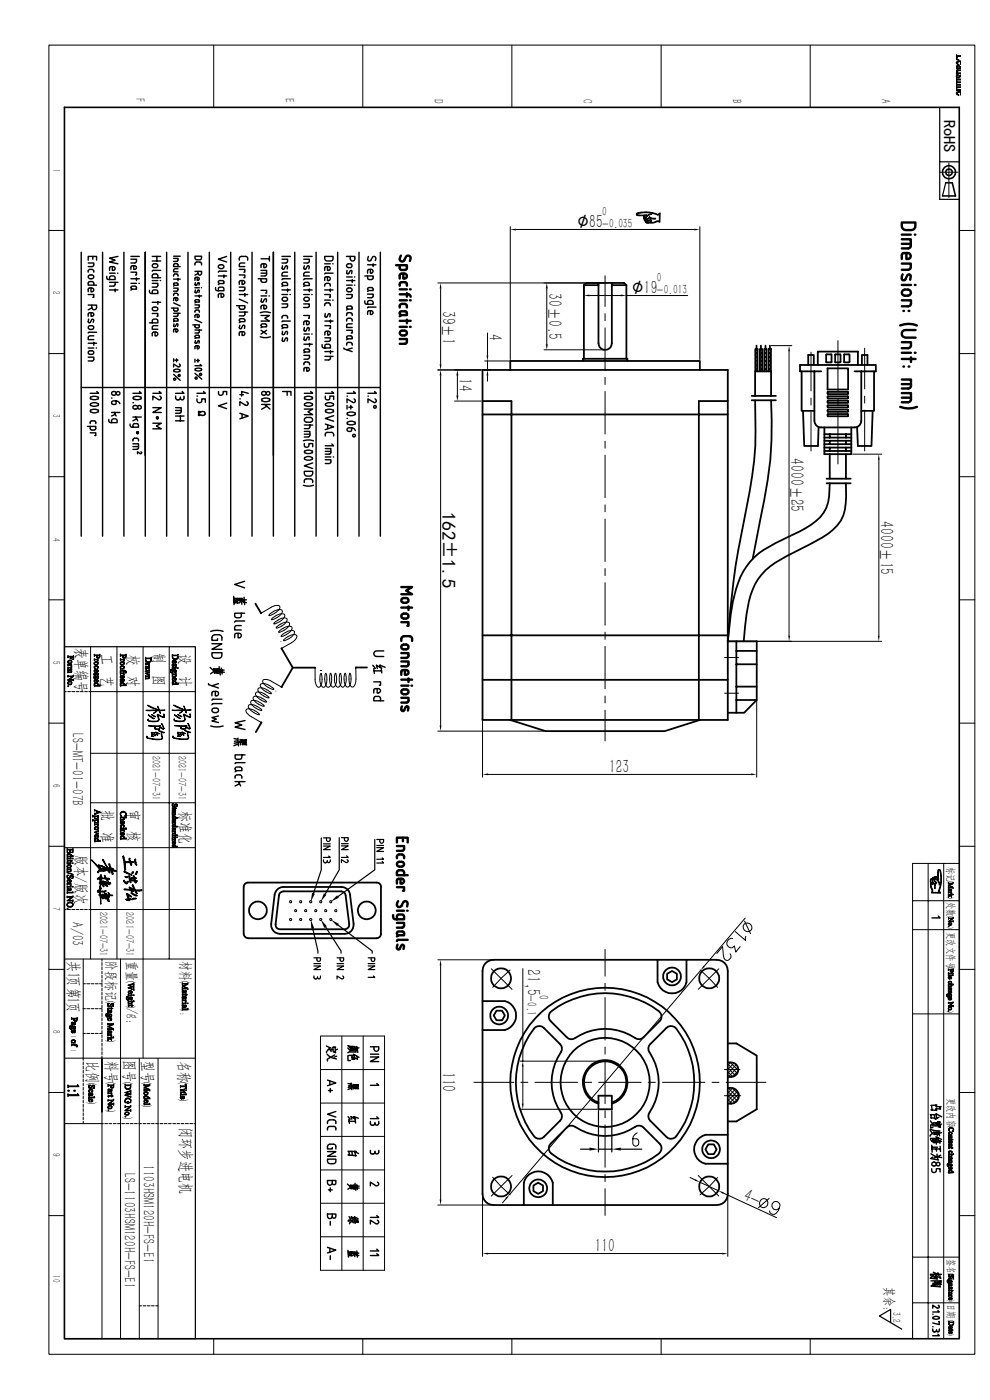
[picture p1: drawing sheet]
<svg xmlns="http://www.w3.org/2000/svg" width="210mm" height="297mm" viewBox="0 0 210 297" stroke-linecap="round" stroke-linejoin="round" font-family="sans-serif">
<defs><g id="words">
<g font-size="4.4">
<text x="122.5" y="48.4">∅85</text>
<text x="134.1" y="62.4">∅19</text>
</g>
<g font-size="4.1">
<text x="93.8" y="66" transform="rotate(90 93.8 66)">39±1</text>
<text x="116.3" y="62.2" transform="rotate(90 116.3 62.2)">30±0.5</text>
<text x="103.7" y="70.8" transform="rotate(90 103.7 70.8)">4</text>
<text x="97.3" y="80.2" transform="rotate(90 97.3 80.2)">14</text>
<text x="167.7" y="97.2" transform="rotate(90 167.7 97.2)">4000±25</text>
<text x="93.8" y="108.5" transform="rotate(90 93.8 108.5)">162±1.5</text>
<text x="186.7" y="110.6" transform="rotate(90 186.7 110.6)">4000±15</text>
<text x="129.2" y="164">123</text>
<text x="111.8" y="205.6" transform="rotate(90 111.8 205.6)">21,5</text>
<text x="93.8" y="227.4" transform="rotate(90 93.8 227.4)">110</text>
<text x="157.5" y="254.7" transform="rotate(25 157.5 254.7)">4-</text>
<text x="126.2" y="265.6">110</text>
</g>
<g font-size="3.9">
<text x="14.3" y="206.1" transform="rotate(90 14.3 206.1)">1</text>
<text x="14.2" y="211.5" transform="rotate(90 14.2 211.5)">1</text>
</g>
<text font-size="3.5" x="200.2" y="25.4" transform="rotate(90 200.2 25.4)">RoHS</text>
<g font-size="3.4">
<text x="15.3" y="155.5" transform="rotate(90 15.3 155.5)">LS-MT-01-07B</text>
<text x="15.3" y="195.7" transform="rotate(90 15.3 195.7)">A/03</text>
<text x="38.4" y="239.1" transform="rotate(90 38.4 239.1)">闭环步进电机</text>
<text x="26.4" y="248.8" transform="rotate(90 26.4 248.8)">LS-1103HSM120H-FS-E1</text>
<text x="30.4" y="247.2" transform="rotate(90 30.4 247.2)">1103HSM120H-FS-E1</text>
</g>
<g font-size="3.3">
<text x="16.3" y="137.5" transform="rotate(90 16.3 137.5)">表单编号</text>
<text x="21.7" y="138.8" transform="rotate(90 21.7 138.8)">工</text>
<text x="21.7" y="143.4" transform="rotate(90 21.7 143.4)">艺</text>
<text x="27.2" y="138.9" transform="rotate(90 27.2 138.9)">校</text>
<text x="27.2" y="143.5" transform="rotate(90 27.2 143.5)">对</text>
<text x="32.7" y="138.6" transform="rotate(90 32.7 138.6)">制</text>
<text x="32.7" y="143.2" transform="rotate(90 32.7 143.2)">图</text>
<text x="38.2" y="138.7" transform="rotate(90 38.2 138.7)">设</text>
<text x="38.2" y="143.3" transform="rotate(90 38.2 143.3)">计</text>
<text x="21.7" y="171.9" transform="rotate(90 21.7 171.9)">批</text>
<text x="27.3" y="171.7" transform="rotate(90 27.3 171.7)">审</text>
<text x="38.2" y="172.1" transform="rotate(90 38.2 172.1)">标准化</text>
<text x="21.7" y="176.5" transform="rotate(90 21.7 176.5)">准</text>
<text x="27.3" y="176.4" transform="rotate(90 27.3 176.4)">核</text>
<text x="16.2" y="181.3" transform="rotate(90 16.2 181.3)">版本/版次</text>
<text x="14.6" y="204" transform="rotate(90 14.6 204)">共 页第 页</text>
<text x="18.6" y="225" transform="rotate(90 18.6 225)">比例</text>
<text x="22.6" y="225.1" transform="rotate(90 22.6 225.1)">料号</text>
<text x="26.5" y="224.9" transform="rotate(90 26.5 224.9)">图号</text>
<text x="30.4" y="225" transform="rotate(90 30.4 225)">型号</text>
<text x="38" y="225" transform="rotate(90 38 225)">名称</text>
</g>
<g font-size="3">
<text x="22.6" y="203.9" transform="rotate(90 22.6 203.9)">阶段标记</text>
<text x="27.1" y="203.9" transform="rotate(90 27.1 203.9)">重量</text>
<text x="38.4" y="204" transform="rotate(90 38.4 204)">材料</text>
<text x="27.2" y="213.9" transform="rotate(90 27.2 213.9)">/g：</text>
</g>
<g font-size="2.8">
<text x="28.8" y="20.8" transform="rotate(90 28.8 20.8)">F</text>
<text x="60.5" y="20.8" transform="rotate(90 60.5 20.8)">E</text>
<text x="92.1" y="21" transform="rotate(90 92.1 21)">D</text>
<text x="123.7" y="21" transform="rotate(90 123.7 21)">C</text>
<text x="155.4" y="20.9" transform="rotate(90 155.4 20.9)">B</text>
<text x="187" y="21" transform="rotate(90 187 21)">A</text>
<text x="127.7" y="45.9">0</text>
<text x="127.8" y="48.4">-0.035</text>
<text x="139.3" y="59.8">0</text>
<text x="139.4" y="62.4">-0.013</text>
<text x="111.8" y="211.2" transform="rotate(90 111.8 211.2)">-0.1</text>
<text x="114.3" y="211.1" transform="rotate(90 114.3 211.1)">0</text>
<text x="187.8" y="273.1" transform="rotate(90 187.8 273.1)">其余：</text>
</g>
<g font-size="2.5">
<text x="32.3" y="160.3" transform="rotate(90 32.3 160.3)">2021-07-31</text>
<text x="37.8" y="160.3" transform="rotate(90 37.8 160.3)">2021-07-31</text>
<text x="21.1" y="193.5" transform="rotate(90 21.1 193.5)">2021-07-31</text>
<text x="26.7" y="193.5" transform="rotate(90 26.7 193.5)">2021-07-31</text>
</g>
<g font-size="2.4">
<text x="27.1" y="208" transform="rotate(90 27.1 208)">(</text>
<text x="38.5" y="208" transform="rotate(90 38.5 208)">(</text>
<text x="22.7" y="212.4" transform="rotate(90 22.7 212.4)">(</text>
<text x="27.1" y="213.4" transform="rotate(90 27.1 213.4)">)</text>
<text x="38.5" y="214.2" transform="rotate(90 38.5 214.2)">):</text>
<text x="22.7" y="220.6" transform="rotate(90 22.7 220.6)">)</text>
<text x="18.7" y="229.7" transform="rotate(90 18.7 229.7)">(</text>
<text x="18.7" y="233.8" transform="rotate(90 18.7 233.8)">)</text>
<text x="22.7" y="229.5" transform="rotate(90 22.7 229.5)">(</text>
<text x="26.4" y="229.5" transform="rotate(90 26.4 229.5)">(</text>
<text x="30.4" y="229.5" transform="rotate(90 30.4 229.5)">(</text>
<text x="38.1" y="229.5" transform="rotate(90 38.1 229.5)">(</text>
<text x="38.1" y="233.2" transform="rotate(90 38.1 233.2)">)</text>
<text x="22.7" y="235.6" transform="rotate(90 22.7 235.6)">)</text>
<text x="26.4" y="236.9" transform="rotate(90 26.4 236.9)">)</text>
<text x="30.4" y="234.4" transform="rotate(90 30.4 234.4)">)</text>
</g>
<text font-size="2.3" x="189.4" y="278.3" transform="rotate(90 189.4 278.3)">3.2</text>
<g font-size="2.2">
<text x="11.2" y="35.8" transform="rotate(90 11.2 35.8)">1</text>
<text x="11.2" y="61.8" transform="rotate(90 11.2 61.8)">2</text>
<text x="11.2" y="87.9" transform="rotate(90 11.2 87.9)">3</text>
<text x="11.2" y="114" transform="rotate(90 11.2 114)">4</text>
<text x="11.2" y="140.2" transform="rotate(90 11.2 140.2)">5</text>
<text x="11.2" y="166.3" transform="rotate(90 11.2 166.3)">6</text>
<text x="201" y="183.9" transform="rotate(90 201 183.9)">标记</text>
<text x="201" y="191.3" transform="rotate(90 201 191.3)">处数</text>
<text x="11.2" y="192.4" transform="rotate(90 11.2 192.4)">7</text>
<text x="201" y="197.7" transform="rotate(90 201 197.7)">更改文件号</text>
<text x="11.2" y="218.6" transform="rotate(90 11.2 218.6)">8</text>
<text x="201.1" y="232.9" transform="rotate(90 201.1 232.9)">更改内容</text>
<text x="11.2" y="244.6" transform="rotate(90 11.2 244.6)">9</text>
<text x="201.1" y="267.1" transform="rotate(90 201.1 267.1)">签名</text>
<text x="11.2" y="270.5" transform="rotate(90 11.2 270.5)">10</text>
<text x="201.1" y="276.6" transform="rotate(90 201.1 276.6)">日期</text>
</g>
<g font-size="1.8">
<text x="14.9" y="219.6" transform="rotate(90 14.9 219.6)">1</text>
<text x="15" y="222.5" transform="rotate(90 15 222.5)">1</text>
</g>
<g font-size="1.7">
<text x="201.1" y="186.9" transform="rotate(90 201.1 186.9)">(</text>
<text x="201.1" y="190.3" transform="rotate(90 201.1 190.3)">)</text>
<text x="201.1" y="194.3" transform="rotate(90 201.1 194.3)">(</text>
<text x="201.1" y="196.7" transform="rotate(90 201.1 196.7)">)</text>
<text x="201.1" y="205.2" transform="rotate(90 201.1 205.2)">(</text>
<text x="201.1" y="214.4" transform="rotate(90 201.1 214.4)">)</text>
<text x="201.2" y="238.8" transform="rotate(90 201.2 238.8)">(</text>
<text x="201.2" y="248.7" transform="rotate(90 201.2 248.7)">)</text>
<text x="201.2" y="270" transform="rotate(90 201.2 270)">(</text>
<text x="201.2" y="275.8" transform="rotate(90 201.2 275.8)">)</text>
<text x="201.2" y="279.9" transform="rotate(90 201.2 279.9)">(</text>
<text x="201.2" y="283" transform="rotate(90 201.2 283)">)</text>
</g>
</g></defs>
<g fill="none" stroke="#000" stroke-width=".21">
<path d="M10.4 9.6h196.4v277.7h-196.4zM45.3 9.6v13.2M77 9.6v13.2M108.6 9.6v13.2M140.3 9.6v13.2M171.9 9.6v13.2M199.4 36.5h3.8M201.3 34.6v7.3M10.4 48.9h3.3M108.2 48.1v28.2M109.4 48.7h37.9M128.4 58.5v6.5"/>
<path d="M148.5 48.1v28.2M203.5 48.9h3.3M10.4 75h3.3M92.9 78.5h9.2M92.9 60h35.2M93.5 61.2v16.1M93.5 79.7v74.2M97 79.7v4.2M102.7 78.5h1.3M102.8 76.6h5.1M103.4 70.7v4.7M103.4 76.6v1.9"/>
<path d="M103.4 79.7v1.2M115.4 74.2h12.7M116 61.2v11.8M123.9 60.8v2.5M125.1 62.7h6.6M128.4 66.5v1.5M128.4 69.6v9M132.9 60.8v2.5M132.9 62.7h13M160.2 74.5l.5 .5M160.2 75.4l.5 .4M160.2 76.2l.5 .4"/>
<path d="M160.2 77l.5 .5M160.2 77.9l.5 .4M160.2 78.7l.1 .1M160.6 74l.1 .1M160.7 74.1l-.5 .4M160.7 74.9l-.5 .5M160.7 75.7l-.5 .5M160.7 76.6l-.5 .4M160.7 77.4l-.5 .5M160.7 78.2l-.5 .5M161.2 74.6l.5 .5M161.2 75.4l.5 .5"/>
<path d="M161.2 76.3l.5 .5M161.2 77.1l.5 .5M161.2 77.9l.5 .5M161.5 74l.2 .3M161.6 74l-.4 .4M161.7 74.8l-.5 .5M161.7 75.6l-.5 .5M161.7 76.5l-.5 .4M161.7 77.3l-.5 .5M161.7 78.1l-.5 .5M162.1 74.7l.5 .5M162.1 75.6l.5 .4"/>
<path d="M162.1 76.4l.5 .5M162.1 77.2l.5 .5M162.1 78.1l.5 .4M162.3 74l.3 .3M162.4 74l-.3 .3M162.6 74.7l-.5 .4M162.6 75.5l-.5 .5M162.6 76.4l-.5 .4M162.6 77.2l-.5 .5M162.6 78l-.5 .5M163.1 74.8l.4 .5M163.1 75.6l.4 .6"/>
<path d="M163.1 76.5l.4 .5M163.1 77.3l.4 .5M163.1 78.2l.4 .5M163.2 74l.3 .5M163.2 74l-.1 .2M163.5 74.6l-.4 .5M163.5 75.4l-.4 .5M163.5 76.2l-.4 .5M163.5 77.1l-.4 .5M163.5 77.9l-.4 .5M163.5 78.7v.1M163.6 73.3h4.4"/>
<path d="M167.4 74.5v60.4M172 74.7v8.2M177.8 72.3v10.8M183.4 73.9v8.6M203.5 75h3.3M96.4 85.1h5.7M128.4 80.1v1.5M128.4 83.1v9M128.4 93.6v1.5M128.4 96.6v9M172 84.5v1.4M172 87.5v8.2"/>
<path d="M177.8 84.6v1.5M177.8 87.6v10.8M180.9 96.4h6.1M183.4 84v1.5M183.4 87v8.7M186.4 97.5v37.4M10.4 101.1h3.3M128.4 107.1v1.5M128.4 110.1v9M203.5 101.1h3.3M10.4 127.3h3.3M13.7 137.2v146.8h27.7"/>
<path d="M19.2 137.2v66.3M24.8 137.2v66.3M30.4 137.2v87.3M35.9 137.2v66.3M55.5 130l-.2 .1 2.2-1.2a1.48 1.48 0 0 1 1.9-.2 2.36 2.36 0 0 1-1.7 1.7l-.6 .2a.51 .51 0 0 1 .5-.6 2.12 2.12 0 0 1 2.2-.5 1.61 1.61 0 0 1-1.3 1.6l-.9 .4a.51 .51 0 0 1 .5-.6 2.12 2.12 0 0 1 2.2-.6 1.61 1.61 0 0 1-1.2 1.7l-.3 .1a.51 .51 0 0 1-.7 .2l.5-.5a2.12 2.12 0 0 1 2.2-.6 1.68 1.68 0 0 1-1.2 1.7 .78 .78 0 0 1-1 .2l.5-.5a2.21 2.21 0 0 1 2.2-.5 1.11 1.11 0 0 1-.8 1.4l-.4 .3a.78 .78 0 0 1-1 .2l.6-.5a2.17 2.17 0 0 1 2.2-.5 1.75 1.75 0 0 1-1.5 1.8l-.8 .2 .6-.6a2.21 2.21 0 0 1 2.2-.5 1.75 1.75 0 0 1-1.5 1.8l-.7 .2a.96 .96 0 0 1 .9-.8M59.7 137.5l.2 .1-.1 .1zM61.1 135a1.45 1.45 0 0 1 1.9-.1 1.91 1.91 0 0 1-1.2 1.5l-2 1.1M128.4 120.6v1.5M128.4 123.6v9M128.4 134.1v1.5M128.4 137.1v9M153.7 139.5h3"/>
<path d="M154.7 136.1h32.3M203.5 127.3h3.3M10.4 153.4h3.3M13.7 146.7h.4M14.4 146.7h.5M15.2 146.7h.7M16.2 146.7h.6M17.1 146.7h.6M17.9 146.7h.6M18.8 146.7h22.6M19.2 159.8h22.2M30.9 150.7h2.8l-.3-.9 .5 .9h1.1l-1.1 .1 .1 .5-.3-.5z"/>
<path d="M31.1 156.2h.1a.53 .53 0 0 0 .6 .4l2 .2h.5l-.1-1.4 .1 .1a1.26 1.26 0 0 1 0 1.3l-1.2 .1-1.7-.2-.3-.2zM31.3 149.6l2.1 .9-1.6-.5zM31.5 152.5l.1 .4 1.8 .1 .2-.4-.2-1.1 1.4 .7v-.7l.1 .7h-.4l-1.1-.6a1.27 1.27 0 0 1 .1 1.4l-.5 .1a1.5 1.5 0 0 1-1.7-.4zM31.5 154h2.6l-1.6 .1zM31.5 151.6l1.2 .8h-.4zM32.1 155.4l.5 .1h-.4l.2 .6 .2 .2h-.5l.2-.1zM32.2 151.6l.8 .5zM32.5 151.3l.6-.4zM32.7 155.4l.2 .4h.4l-.3-.5 .8 .4-.4-.1v.4l-.3-.1h-.2v.2l-.6-.3h.5zM32.9 154.2v.3l.2 .1h.7l.1-.5 .7 .5-.2-1 .4 .9-.1 .2-.7-.4a.72 .72 0 0 1-1.2 .2zM33.7 155l1.2 .4-.7-.1zM36.5 150.7l2.7-.1-.2-.8 .4 .8h1.2l-1.1 .1v.6l-.2-.6z"/>
<path d="M36.7 156.2v-.1a.49 .49 0 0 0 .7 .5l.9 .2 1.5-.1v-1.3l.1 .4a.62 .62 0 0 1-.2 1l-1 .1-1.7-.3-.3-.1zM36.8 149.6l2.1 .9-1.3-.4zM37 152.5v.2a2.39 2.39 0 0 0 2.1 .2l-.2-1.4 1.4 .6v-.7l.1 .2v.5l-.1 .1-1.3-.6a1.27 1.27 0 0 1 .1 1.4l-1 .1a1.21 1.21 0 0 1-1.2-.4zM37 153.9l2.7 .1-1.3 .1zM37 151.6l1.3 .8-.5-.1zM37.6 155.4h.5h-.3l.1 .7 .2 .1h-.5l.2-.1zM37.8 151.6l.8 .5-.9-.4zM37.9 155.7h.4v-.3l.1 .3h.5l-.3-.4 .7 .3-.4-.1 .1 .5-.3-.2-.2 .1-.1 .2zM38.1 151.3l.6-.4zM38.4 154.2l.1 .3 .7 .1 .2-.1 .1-.4 .7 .5-.3-1.1 .4 1-.2 .2-.6-.4a.71 .71 0 0 1-1.1 .3zM39.2 154.9l1.2 .5-.6-.1zM59.6 145.7l.3 .1-.1 .1z"/>
<path d="M59.6 145.7l-2-1.1a1.47 1.47 0 0 0-1.8-.2 2.34 2.34 0 0 0 1.7 1.7l.6 .2a2.95 2.95 0 0 0-2.7-1.2l-.1 .1a1.2 1.2 0 0 0 .8 1.4l.7 .3a.58 .58 0 0 0 .8 .2l-.5-.4a2.46 2.46 0 0 0-2.3-.7 1.2 1.2 0 0 0 .8 1.4l.7 .4a.58 .58 0 0 0 .8 .2l-.5-.4a2.31 2.31 0 0 0-2.3-.6 1.18 1.18 0 0 0 .8 1.3l.5 .3a.78 .78 0 0 0 1 .2l-.5-.3a2.87 2.87 0 0 0-2.2-.7l-.1 .1a1.2 1.2 0 0 0 .8 1.3l.6 .4a.58 .58 0 0 0 .8 .1l-.4-.3a2.46 2.46 0 0 0-2.3-.7 1.2 1.2 0 0 0 .8 1.4l1 .6h.4a2.95 2.95 0 0 0-2.6-1.2l-.2 .1a1.18 1.18 0 0 0 .9 1.4l.5 .3a.78 .78 0 0 0 .9 .2l-.4-.4a2.87 2.87 0 0 0-2.2-.6h-.2a1.2 1.2 0 0 0 .8 1.4l2.4 1.3v.2l.1-.1-.1-.1M66.7 141.6h.2l-.1 .2zM75.5 141.7v-.2l.1 .1-.1 .1v2.4a1.57 1.57 0 0 1-.8 1.7 2.21 2.21 0 0 1-.7-2.4l.2-.5a.49 .49 0 0 1 .3 .7 2.2 2.2 0 0 1-.7 2.2 1.13 1.13 0 0 1-.8-1.4v-.8l.2-.8a2.73 2.73 0 0 1-.4 3 2.07 2.07 0 0 1-.8-2.4l.2-.6a2.95 2.95 0 0 1-.3 2.9l-.1 .1a1.81 1.81 0 0 1-.8-2.2l.2-.8a2.85 2.85 0 0 1-.3 2.9 .79 .79 0 0 1-.9-1l.1-1.8a.95 .95 0 0 1 .3 1.2 1.46 1.46 0 0 1-.8 1.7 2.36 2.36 0 0 1-.7-2.4l.2-.6a3 3 0 0 1-.3 3h-.1a1.81 1.81 0 0 1-.8-2.2l.2-.7a2.93 2.93 0 0 1-.3 2.9h-.2a1.24 1.24 0 0 1-.8-1.4v-2.6M92.9 155.1h22.5M102.4 153v11.9M128.4 147.7v1.4M128.4 150.7v6.5M153.7 147.1h3M160.5 148.8v16.1M203.5 153.4h3.3M10.4 179.5h3.3M13.7 161.7v122.3"/>
<path d="M13.7 179.8h27.7M19.2 170.3h22.2M103.5 164.3h55.8M203.5 179.5h3.3M13.7 193h.4M14.4 193h.5M15.2 193h.7M16.2 193h.6M17.1 193h.6M17.9 193h.6M21.3 186.5v3M21.3 186.6v2.9"/>
<path d="M41.4 193h-22.6M62.6 193h.3v.4h-.3zM64.7 193h.3v.4h-.3zM71.1 193h.3v.4h-.3zM155.4 199.1a.97 .97 0 0 0-1.2 1 .97 .97 0 0 0 1.3 .9l.3-.3 .3 1.3 .9-1.2M156 197.7l2.2 1.8v-.9M157.9 195.4l1.3 2.7M158.1 194.8l-8.7 10.2M193.6 197.2h9.9M193.6 191.1h9.9M196.9 183.2v100.8M200.2 183.2v100.8"/>
<path d="M203.5 183.2h-9.9v100.8M10.4 205.7h3.3M13.7 203.5h27.7M17.7 203.5v10.5M17.7 219.2v5.3h-4M17.7 208.7h.4M17.7 214h.4M17.7 219.2h.4M17.7 214v5.2M18.4 208.7h.6M18.4 214h.6M18.4 219.2h.6"/>
<path d="M19.3 208.7h.6M19.3 214h.6M19.3 219.2h.6M20.2 208.7h.6M20.2 214h.6M20.2 219.2h.6M21.1 208.7h.5v.6M21.1 214h.5M21.6 203.5v.4M21.6 204.2v.6M21.6 205.1v.6M21.6 206v.6"/>
<path d="M21.6 206.9v.6M21.6 207.8v.6M21.6 209.6v.6M21.6 210.5v.6M21.6 211.4v.6M21.6 212.3v.6M21.6 213.2v.6M21.6 214.1v.6M21.6 215v.6M21.6 215.9v.6M21.6 216.8v.6M21.6 217.7v.6"/>
<path d="M21.6 218.7v.5h-.5M21.6 219.5v.6M25.6 203.5v21h15.8M68 219.8h13.6v49.7h-13.6zM72.5 219.8v49.7M77 219.8v49.7M92.9 203.6h11.5M93.5 204.8v49.7M104.2 205.5l4.4 4.4M108.2 205.8l-3.7 3.7M110.9 205.5v19.6M128.4 201.4v5.7"/>
<path d="M128.4 208.6v1.5M128.4 211.6v9M148.5 205.8l3.7 3.7M148.6 205.9l-40.5 47.5M152.1 202.3l1.2-1.5 .2 1.9a.91 .91 0 0 0 .7 1.1l.4-.2 .4-.4 .1-.5-.2-.3M152.5 205.5l-4.4 4.4M193.6 215.1h9.9M203.5 205.7h3.3M10.4 231.8h3.3M13.7 238.4h8.2M17.7 237.9v.5M17.7 225v-.5h7.9v59.5"/>
<path d="M17.7 225.3v.6M17.7 226.2v.6M17.7 227.1v.6M17.7 228v.6M17.7 228.9v.6M17.7 229.8v.6M17.7 230.7v.6M17.7 231.6v.6M17.7 232.5v.6M17.7 233.4v.6M17.7 234.3v.6M17.7 235.2v.6"/>
<path d="M17.7 236.1v.6M17.7 237v.6M21.6 220.4v.6M21.6 221.3v.7M21.6 222.2v.6M21.6 223.1v.6M21.6 235.9v-11.4v59.5M21.6 224v.5M22.2 238.4h.6M23.1 238.4h.6M24 238.4h.6M24.9 238.4h.6"/>
<path d="M25.8 238.4h.6M26.7 238.4h.6M27.6 238.4h.6M28.5 238.4h.6M29.4 238.4h.6M29.5 224.5v59.5M30.4 238.4h.5M31.2 238.4h.6M32.1 238.4h.6M33 238.4h.7M33.5 224.5v59.5M34 238.4h.5"/>
<path d="M34.8 238.4h.6M35.7 238.4h.6M36.7 238.4h.6M37.5 238.4h.6M38.4 238.4h.6M39.3 238.4h.7M40.3 238.4h.6M41.1 238.4h.3M68 226.9h13.6M68 234h13.6M100.5 229.6h8.5M110.3 225.1h17.8"/>
<path d="M110.3 235.3h16.4M110.5 229.6h1.5M110.9 226.3v7.8M113.5 229.6h9M124 229.6h1.5M127 229.6h9M128.4 222.1v1.5M128.4 225.1v9M128.4 235.6v1.6M128.4 238.6v9.1M137.5 229.6h1.5M140.5 229.6h9"/>
<path d="M151 229.6h1.5M153.7 226.9h3.3M153.7 232.5h3.4M154.1 229.6h8.4M154.4 225.7l2 2M154.4 226.5l1.6 1.7M154.4 231.6l2 2M154.4 232.4l1.5 1.5M154.4 227.4l1 1M154.4 228.2l.2 .3M154.4 233.3l.9 .8M154.4 234.1h.1"/>
<path d="M154.5 230.8l2.2 2.2M154.6 230.8l-.2 .3M154.9 225.4l1.7 1.7M155 225.4l-.6 .6M155.3 230.8l1.5 1.4M155.4 230.8l-1 1.1M155.7 225.5l-1.3 1.4M156 231.1l-1.6 1.6M156.1 225.8l.2 .1M156.2 225.8l-1.8 1.9M156.5 231.5l-2.1 2.1M156.5 226.4l-2 2.1"/>
<path d="M156.6 227.2l-1.3 1.2M156.7 232.9l-1.1 1.2M156.7 232.1l-2.1 2M203.5 231.8h3.3M10.4 257.9h3.3M68 241.1h13.6M68 248.2h13.6M68 255.3h13.6M92.9 255.7h11.5M102.4 253.6v12.9M104.5 249.8l3.7 3.7M107.4 254.3l-.8 .9"/>
<path d="M108.6 249.4l-4.4 4.3M128.4 252.2v5.7M128.4 249.2v1.5M135.2 240.3a1.81 1.81 0 0 0-.7 2.8 .76 .76 0 0 0 1-.6 .76 .76 0 0 0-.6-.9h-.7M146.4 249.8l1 .5M148.1 249.4l4.4 4.3M148.5 250.8l3.9 1.8M152.2 249.8l-3.7 3.7M153.5 253.1l11.2 5.2M154.4 253.6v12.9M163.2 254.3l-2.3 1.9M165.4 256.2a.87 .87 0 0 1-1.4 .1 .87 .87 0 0 1 .3-1.4 .87 .87 0 0 1 1.2 .8 2.44 2.44 0 0 1-1.2 1.9 .81 .81 0 0 1-1-.7"/>
<path d="M203.5 257.9h3.3M29.5 277h.5M30.4 277h.5M31.2 277h.6M32.1 277h.6M33 277h.5M68 262.4h13.6M103.5 265.9h49.7M193.6 266.7h9.9M193.6 276.4h9.9M45.3 284v3.3M77 284v3.3"/>
<path d="M108.6 284v3.3M140.3 284v3.3M171.9 284v3.3"/>
<circle cx="61.6" cy="191.3" r=".25"/>
<circle cx="61.6" cy="195.1" r=".25"/>
<circle cx="63.8" cy="191.3" r=".24"/>
<circle cx="63.8" cy="195.1" r=".24"/>
<circle cx="65.9" cy="191.3" r=".25"/>
<circle cx="65.9" cy="195.1" r=".25"/>
<circle cx="67" cy="193.2" r=".24"/>
<circle cx="68" cy="191.3" r=".25"/>
<circle cx="68" cy="195.1" r=".25"/>
<circle cx="69.1" cy="193.2" r=".24"/>
<circle cx="70.2" cy="191.3" r=".24"/>
<circle cx="70.2" cy="195.1" r=".24"/>
<circle cx="158.6" cy="196.8" r=".93"/>
<circle cx="162" cy="255.2" r=".94"/>
</g>
<g fill="none" stroke="#000" stroke-width=".25">
<path d="M199.3 22.8v11.5h4.2M199.3 34.3v8h4.2M200.6 38.8l-.7 2.8M13.7 137.2h27.7v146.8M68.2 177.8v6.7l-1.7 5M68.6 177.8h1.5v.3a.4 .4 0 0 1-.4 .4 .4 .4 0 0 1-.4-.4v-.3M68.6 179.5h1.5l-1.5 .8h1.5M68.6 179h1.5M72 177.7v6.8l-3 5.2M72.4 177.7h1.5v.4a.4 .4 0 0 1-.4 .4 .4 .4 0 0 1-.4-.4v-.4M72.4 179.5h1.5l-1.5 .8h1.5M72.4 179h1.5"/>
<path d="M79.5 178.1v6.4l-7.8 5.7M79.9 178.1h1.5l-.1 .6-.1 .2a.4 .4 0 0 1-.6-.4v-.4M79.9 179.8h1.5l-1.5 .8h1.5M79.9 179.4h1.5M19.4 182.5l1.6 1.6 .3 .1-.2-.3 .3 .3 .8 .2a1.88 1.88 0 0 0-1.4-.8 2.92 2.92 0 0 1 2.2 1l-1.2-2.3 1.1 1.8 .5 .1-.2-.9 .3 .9 .6 .2-.6-.1 .2 .2 .9 .2-.2 .2-.7-.1 .3 .4-.2 .3-.2-.7-.4-.1 .1 .5-.6-.6h-.3a1.03 1.03 0 0 1-1.2 .1l.1-.1 .9 .1 .1-.2-.5-.1v.2l-.3-.3 .1 .3-.5-.1v-.2zM19.4 182.5h.1M19.9 182.9h.1M20.3 183.3h.1M20.4 183.6h.1M20.7 186.4h.1M20.7 189.2h.1M20.8 186.3h.1"/>
<path d="M20.8 183.6h.1M20.9 189.1h.1M20.9 184.8l.2-.1-.3 .5zM20.9 183.6h.1M21 189l.1-.1v.3l-.2-.1zM21 189h.1M21 188.8h.1M21 184.1h.1M21 183.5h.1M21 186.2h.1M21 189.9h.1M21 189.8h.1"/>
<path d="M21 184.4h.1M21.1 187.2h.1M21.1 187.4h.1M21.1 189.3h.1M21.1 186.3l.3-.2 .1 .2zM21.1 186.3h.1M21.1 186.4h.1M21.1 184.1h.1M21.1 183.9h.1M21.1 188.9h.1M21.1 186.5h.1M21.2 187.2h.1"/>
<path d="M21.2 189.8h.1M21.2 184.3h-.1M21.2 188.5h.1M21.2 189.9l.1 .1M21.2 189.3h.1M21.2 186.4h.1M21.2 184.7h.1M21.3 186.9h.1M21.3 187.2h.1M21.3 189.6h.1M21.3 187.4h.1M21.3 184.4h.1"/>
<path d="M21.3 186h.1M21.3 189.1h.1M21.3 189.5h.1M21.3 189.3h.1M21.3 186.6h.1M21.3 184.2h.1M21.3 188.8h.1M21.3 189.8h.1M21.3 191.7h.1M21.3 190.2h.1M21.3 188.4h.1M21.3 185.6l.4 .7h.7l-.3-.6 .4 .6 .7 .1v.2l-.6-.2 .3 .4-.3-.1a1.17 1.17 0 0 0-1.4-.3l.1 .2 .2-.1v.4l.2 .3v-.3l.3 .2v-.2l.3 .3 .1-.2 .6 .3-.1-.3 .6 .4h-.3v.3l-.4-.4h-.3l.3 .7-1-.6 .3 .7-.8-.7 .1 1.1-.1 .6 1.2-.1-.4 .3h-.8v.2l-.1-.2 .1 .4 .4 .2 .1-.2 .2 .2 .1-.1 .1 .1v-.2l.3 .2-.1-.3 .1-.1 .1 .4h.6l-.3-.5 .4 .5 .6 .1-.6-.1-.3 .7 .1 .7-.7-1.1 .1 .3-.2 .2-.4-.7 .1 .4-.2 .3-.5-.7 .1 1.7-.2-1.8h-.2l.2-.1-.1-.5-.4-.1 .5-.7 .1-1.1-.2-.2 .2-.3-.2-.4-.4-.1 .6-.4z"/>
<path d="M21.3 186.1h.1M21.4 187.1l.1 .2zM21.4 187.3h.1M21.4 187.1h.1M21.4 190h.1M21.4 185.6h.1M21.4 188.5h.1M21.4 186.1h.1M21.4 184.8h.1M21.5 186.9h.1M21.5 186.5h.1M21.5 190.4h.1"/>
<path d="M21.5 190l.3 .1zM21.5 190.2h.1M21.5 187.5h.1M21.5 184.3h.1M21.6 184.6h.1M21.6 187.2l.2 .1zM21.6 187.2l.1 .1M21.6 186.4h.1M21.6 184.4h.1M21.6 184.2h.1M21.7 186.3h.1M21.7 184.8h.1"/>
<path d="M21.7 189.9h.1M21.7 189.2h.1M21.7 189.1h.1M21.7 190.2h-.2l.3 .3M21.7 190.2l.1 .3M21.7 183.8l1 .7M21.7 183.8l.7 .7h.3M21.7 190.2h.1M21.7 183.8h.1M21.7 186.9h.1M21.7 187.2h.1M21.8 187.3h.1"/>
<path d="M21.8 187.4h.1M21.8 190.7h.1M21.8 190.5h.1M21.8 186.4h.1M21.8 184.6h.1M21.8 184.4h.1M21.8 182.3h.1M21.8 189.7h.1M21.8 182.6h.1M21.9 190h.1M21.9 187.2l.1 .1zM21.9 187.2h.1"/>
<path d="M21.9 187.4h.1M21.9 188.1h.1M22 189.9l.3 .4zM22 187.3h.1M22 189.9h.1M22 186.9h.1M22 187.1h.1M22 187.8h.1M22 184.1h.1M22 184.7h.1M22 182.5h.1M22 187.4l.1 .1z"/>
<path d="M22 187.4h.1M22.1 187.6h.1M22.1 184.4h.1M22.1 183.9h.1M22.1 190.3h.1M22.1 189.8h.1M22.1 189.1h.1M22.1 185.7h.1M22.1 189.3h.1M22.1 189.7h.1M22.1 184.1h.1M22.1 187.5h.1"/>
<path d="M22.1 190.2h.1M22.1 187.1h.1M22.2 186.4h.1M22.2 189.9h.1M22.2 189.7h.1M22.2 190.3h.1M22.2 184.4h.1M22.3 185.8h.1M22.3 186.2h.1M22.3 189.1h.1M22.3 190.3h.1M22.3 184.5h.1"/>
<path d="M22.3 190.7h.1M22.3 187.2h.1M22.3 184.7h.1M22.3 183.2h.1M22.4 189.6h.1M22.4 190.2h.1M22.4 187.3h.1M22.4 187.4h.1M22.4 187h.1M22.4 184.6h.1M22.5 186.3h.1M22.5 189.5h.1"/>
<path d="M22.5 189h.1M22.5 189.9h.1M22.5 189.9l.3 .4zM22.5 187.7h.1M22.5 187.3h.1M22.5 186.5h.1M22.5 187.9h.1M22.6 187.5h.1M22.6 189.7h.1M22.6 190.4l.4 .6zM22.6 186.4h.1M22.6 190.4h.1"/>
<path d="M22.6 190.7h.1M22.6 189.9h.1M22.6 190.1h.1M22.6 183.9h.1M22.7 189.9h.4l-.2 .5zM22.7 184.2h.1M22.7 184.5h.1M22.7 186.6h.1M22.7 187.8h.1M22.8 190.3h.1M22.8 190.7h.1M22.8 184.1h.1"/>
<path d="M22.8 188h.1M22.9 190.6h.1M22.9 186.8h.1M22.9 184.4h.1M22.9 186.4h.1M22.9 191.1h.1M22.9 187.5h.1M22.9 189.4h.1M22.9 187h.1M22.9 184.8h.1M23 184.3l.5 .1zM23 184.4h.1"/>
<path d="M23 186.4h.1M23 190.6h.1M23 187.3h.1M23 191h.1M23 184.6h.1M23 184.3h.2M23.1 191.3h.1M23.1 184.1h.1M23.2 189.9h.1M23.2 187.3h.1M23.2 185.1h.1M23.2 184.7h.1"/>
<path d="M23.2 183.3h.1M23.2 186.6h.1M23.2 183.7h.1M23.2 187.4h.1M23.3 189.9h.1M23.3 183.5h.1M23.3 185.2h.1M23.4 184.4l.2 .3M23.4 184.4h-.4l.1 .2 .5 .1M23.4 184.4h.1M23.4 184.7h.1M23.4 184.2h.1"/>
<path d="M23.4 184.3h.1M23.5 187.4h.1M23.5 184h.1M23.5 184.2h.1M23.5 184.4h.1M23.5 190h.1M23.5 184.3h.1M23.6 184.7h.1M23.7 184.6l.2 .1zM23.7 185h.1M23.7 184.6h.1M23.7 185.2h.1"/>
<path d="M23.7 184.8h.1M23.8 189.9h.1M23.8 184.4h.1M23.8 185h.1M23.9 190h.1M23.9 184.7h.1M23.9 185.5h.1M24 185.3h.1M24 184.6h.1M24 184.4h.1M24.1 184.4h.1M24.6 184.7h.1"/>
<path d="M26.1 182h.1M26.2 181.6l.3 1.2h1l-.1-.7 .3 .7h.6l-.1 .2h-.4v.6l-.3-.6h-1l.2 1.4-.2 .2zM26.2 181.6h.1M26.2 182.4h.1M26.3 186.8l.3 .4 .3 .1 .1-.2 .2-.1-.3 .5a.68 .68 0 0 1-.6-.7zM26.3 186.8h.1M26.3 181.9h.1M26.3 184.9h.1M26.3 188.7h.1M26.3 184.9l1.6 .8-1.5-.6zM26.3 183h.1M26.4 188.6l2.1 .2-.4-1 .1-.1 .5 1.1h1.4l-.1 .2h-1.2l.3 .5-.1 .1a1.09 1.09 0 0 0-1.4-.8h-1.1z"/>
<path d="M26.4 183.5h.1M26.4 185.1h.1M26.5 188.8h.1M26.5 184.6h.1M26.5 182.7h.1M26.5 185.1h.1M26.5 186h.1M26.5 183h.1M26.5 182.8h.1M26.5 186h.5v.2zM26.6 187.2h.1M26.6 184.1h.1"/>
<path d="M26.6 183.8h.1M26.7 188.6h.1M26.7 186h.1M26.7 190.8h.1M26.8 189.6l1.1 .6-.8-.3 .2 .9h.3l-.2 .3-.7-.3 .1-.1 .4 .2zM26.8 186h.1M26.9 185.3h.1M26.9 187.3h.1M26.9 191h.1M27 187.1h.1M27 189.6h.1M27 186h.1"/>
<path d="M27.1 185.3h.1M27.1 187.2h.1M27.1 190.5h.1M27.1 189.9h.1M27.2 185.3h.1M27.2 189.7h.1M27.2 187h.1M27.2 190.9h.1M27.3 190.3h.1M27.3 190.5h.1M27.3 185.9h.1M27.3 190.8h.1"/>
<path d="M27.4 185.8l.3 .9 .8 .1-.1-.4h-.5v-.1l.5-.1-.1-.4 .2 .3 .3 .1 .1 .1h-.3l.1 .5 .4 .1-.4 .1 .1 .3-.3-.4-.6-.1h-.2v.4h-.1zM27.4 185.8h.1M27.4 190.8h.1M27.4 189.9h.1M27.4 188.2h.1M27.4 188.2l1 .5-1-.3zM27.4 186.4h.1M27.5 191l-.1 .1M27.5 183h.1M27.5 182.8h.1M27.5 186h.1M27.6 190.7h.1"/>
<path d="M27.6 182.1h.1M27.6 185.5h.1M27.6 183h.1M27.6 190.8h.1M27.7 188.3h.1M27.7 182.8h.1M27.7 186.7h.1M27.7 187.2h.1M27.7 186.8h.1M27.8 190.2h.1M27.8 183h.1M27.8 189.5l.1-.1 1.2 .6h-.4z"/>
<path d="M27.8 183.6h.1M27.8 189.5h.1M27.8 189.2l.5-.2-.4 .3zM27.9 190.8l.5-.2h.5zM27.9 190.2h.1M27.9 190.8h.1M27.9 186.4h.1M27.9 185.7h.1M27.9 186.8h.1M28 188.8h.1M28 189h.1M28 186.2h.1"/>
<path d="M28.1 187.8h.1M28.1 185.1l.2-.1-.2 .3h-.2zM28.1 185.1h.1M28.1 189.5h.1M28.2 189.1h.1M28.2 185.2h.1M28.2 187.8h.1M28.2 185h.1M28.3 189h.1M28.3 182.8h.1M28.3 185.8h.1M28.4 188.7h.1"/>
<path d="M28.4 190.6h.1M28.4 186.2h.1M28.4 188.6h.1M28.4 186.4h.1M28.5 186.8h.1M28.5 188.8h.1M28.5 186.9h.1M28.5 186.1h.1M28.6 188.9h.1M28.6 182.8h.1M28.6 186.3h.1M28.6 182.3h.1l.3 1.3-.4-.5z"/>
<path d="M28.6 187.2h.1M28.7 186.6h.1M28.7 188.8h.1M28.7 182.6h.1M28.7 182.3h.1M28.7 187h.1M28.8 189h.1M28.8 183h.1M28.8 185.3h.1M28.8 187.3h.1M28.8 186.8h.1M28.9 190.6h.1"/>
<path d="M28.9 186.3h.1M29 183.6h.1M29 185.5h.1M29 189.6h.1M29 184.9v.6h-.3zM29 184.9h.1M29.1 189.5h.1M29.1 190h.1M29.1 185h.1M29.1 186.9h.1M29.2 188.8h.1M29.5 189h.1"/>
<path d="M30 188.8h.1M30.1 188.8h.1M66.3 196.9l1.1 5.3M68.6 182.4l.1 .5 .3 .1 .3-.1 .1-.2M69.1 196.7l3.2 5.1v.4M69.4 182.5v.2M69.7 181.6l.4 .3h-1.5M70.1 182.4v.3l-.4 .3-.3-.3M71.7 196.2l7.3 5.6v.4M73.5 181.6l.4 .3h-1.5M73.6 182.4l.3 .3-.3 .3-1.2-.6v.6M81.1 182l.3 .3h-1.5"/>
<path d="M81.1 182.8l.3 .3h-1.5M66.6 203.2h1.4v.4a.38 .38 0 0 1-.4 .4 .38 .38 0 0 1-.4-.4v-.4M66.6 204.9h1.4l-1.4 .8h1.4M66.6 207.1l.1 .5 .2 .1 .4-.1 .1-.3M66.6 204.4h1.4M67.4 207.2v.1M68 207.1l-.1 .5h-.4l-.1-.3M71.5 203.2h1.4v.6a.4 .4 0 0 1-.5 .1 .4 .4 0 0 1-.3-.3v-.4M71.5 204.9h1.4l-1.4 .8h1.4M71.5 204.4h1.4M72.7 207.1l.2 .2-.3 .4-1.1-.6v.6M78.1 203.2h1.4v.4a.38 .38 0 0 1-.4 .4 .38 .38 0 0 1-.4-.4v-.4"/>
<path d="M78.1 204.9h1.4l-1.4 .8h1.4M78.1 204.4h1.4M79.2 207.1l.3 .2h-1.4M127 235.6v8.8M129.8 235.6v8.8M123.1 243.8h2M127 243.8h2.8M131.7 243.8h4.4M188.9 280.6v-2.8l-2.3 1.4 4.7 2.8"/>
</g>
<g fill="#000" stroke="#000" stroke-width=".21">
<path d="M202.9 16v.4z" fill-rule="evenodd"/>
<path d="M202.9 15.5h.2v.3z" fill-rule="evenodd"/>
<path d="M203.1 14.2v.2z" fill-rule="evenodd"/>
<path d="M203.1 14.6l.1 .1z" fill-rule="evenodd"/>
<path d="M202.9 15.9h.5l-.5 .3v.2z" fill-rule="evenodd"/>
<path d="M202.9 13.2l.2-.2v.5l.4 .2a.42 .42 0 0 1-.6-.5z" fill-rule="evenodd"/>
<path d="M202.9 11.6l.1 .6a.42 .42 0 0 0 .5 .5h-.6z" fill-rule="evenodd"/>
<path d="M202.9 15l.2 .4 .6 .1v-.2v.3l-.6 .1-.2-.5z" fill-rule="evenodd"/>
<path d="M202.9 16.6l.1 .2h.7v-.2v.4h-.7l-.1 .1z" fill-rule="evenodd"/>
<path d="M203 11.8h.7v-.2v.6v-.2h-.5l-.2 .2z" fill-rule="evenodd"/>
<path d="M203.2 13l.5-.1v.8v-.6l-.4 .1-.2 .2z" fill-rule="evenodd"/>
<path d="M202.9 13.9a.51 .51 0 0 1 .8 .3v.2a.36 .36 0 0 0-.2-.3 .36 .36 0 0 0-.4 .1v.2l-.2-.2z" fill-rule="evenodd"/>
<path d="M202.9 14.4l.2-.1 .6 .1v-.4v.6h-.6l-.1 .1z" fill-rule="evenodd"/>
<path d="M203.1 14.9h.1a.31 .31 0 0 1 .3-.2 .31 .31 0 0 1 .2 .3v.2a.31 .31 0 0 0-.2-.3 .31 .31 0 0 0-.4 .3l-.1 .1z" fill-rule="evenodd"/>
<path d="M202.9 16.2a.47 .47 0 0 0 .5 .1 .47 .47 0 0 0 .3-.4v.4a.47 .47 0 0 1-.8 .1z" fill-rule="evenodd"/>
<path d="M202.9 17.2l.2 .2h.6v-.4v.5l-.8 .2z" fill-rule="evenodd"/>
<path d="M202.9 17.7l.2 .2h.6v-.2v.4l-.8 .1z" fill-rule="evenodd"/>
<path d="M202.9 18.3l.8 .1v.4v-.2h-.7l-.1 .2z" fill-rule="evenodd"/>
<path d="M202.9 18.8l.2 .2h.6v-.3v.5l-.8 .1z" fill-rule="evenodd"/>
<path d="M203.2 19.5l.5-.1v.8v-.6h-.4l-.2 .3z" fill-rule="evenodd"/>
<path d="M202.9 19.6l.2-.1v.5l.4 .2a.4 .4 0 0 1-.5-.1 .4 .4 0 0 1-.1-.5z" fill-rule="evenodd"/>
<path d="M135 45.3l.8-.3h1.4l2 .3a.41 .41 0 0 0 .7 0v.2a.66 .66 0 0 1-1-.1l-1-.2-1.5-.1-1.1 .2-.2 .4z" fill-rule="evenodd"/>
<path d="M135.1 45.4l.6 .2h1.5a.35 .35 0 0 1-.6 .2h-.8a.5 .5 0 0 1-.7-.4z" fill-rule="evenodd"/>
<path d="M136.7 45.8v.7l-.2-.2z" fill-rule="evenodd"/>
<path d="M136.7 45.8v.3z" fill-rule="evenodd"/>
<path d="M136.7 45.8v.3a.67 .67 0 0 0 .5 .8 .67 .67 0 0 0 .8-.5 .4 .4 0 0 1-.4 .5l-.6 .1v.2l-.3-.5z" fill-rule="evenodd"/>
<path d="M137.4 45.6l.8-.3 .1 .2a1.3 1.3 0 0 0-1.3 1.1h-.2v-.2z" fill-rule="evenodd"/>
<path d="M137 47l.2 .2 .7-.1a1.99 1.99 0 0 0 1.6-.2h.4v-1.4l.1-.3v2a2.03 2.03 0 0 0-1.6 .1h-.7a.41 .41 0 0 1-.4 .1 .41 .41 0 0 1-.3-.4z" fill-rule="evenodd"/>
<path d="M137 46.4h.5a.37 .37 0 0 1 .2-.4 .37 .37 0 0 1 .4 .2l1 .1v.1h-1a.33 .33 0 0 0-.4-.2 .33 .33 0 0 0-.2 .3l-.4 .2z" fill-rule="evenodd"/>
<path d="M138.1 46.7l.2 .1-.3 .4z" fill-rule="evenodd"/>
<path d="M15.1 139.4l.1 .4h-.4z" fill-rule="evenodd"/>
<path d="M14.4 139.1l.1 .1h1v.5v-.3h-.4l-.1 .2v-.2h-.5l-.1 .2z" fill-rule="evenodd"/>
<path d="M15.6 139.1v.8h-.2l.1-.1z" fill-rule="evenodd"/>
<path d="M20.5 139.1v.3z" fill-rule="evenodd"/>
<path d="M20 139.7l.1 .2h.6v-.2l.1 .3h-.7l-.1 .1z" fill-rule="evenodd"/>
<path d="M20 138.8l.1 .1h1v.3v-.1h-.5v.4l-.1-.4h-.4l-.1 .2z" fill-rule="evenodd"/>
<path d="M20.6 139.2a.28 .28 0 0 0 .2 .2 .28 .28 0 0 0 .3-.2l.1-.4v.6a.33 .33 0 0 1-.3 .3 .33 .33 0 0 1-.3-.2z" fill-rule="evenodd"/>
<path d="M26.1 139.1v.3z" fill-rule="evenodd"/>
<path d="M25.5 139.7l.1 .2h.6v-.2l.2 .3h-.8l-.1 .1z" fill-rule="evenodd"/>
<path d="M25.5 138.8l.1 .1h1.1v.3v-.1h-.6v.4v-.4h-.5l-.1 .2z" fill-rule="evenodd"/>
<path d="M26.1 139.2a.28 .28 0 0 0 .3 .2 .28 .28 0 0 0 .3-.2v-.4l.1 .4a.37 .37 0 0 1-.2 .4 .37 .37 0 0 1-.5-.1z" fill-rule="evenodd"/>
<path d="M30.9 139.4l.1 .2h.9l.2-.2-.1 .9v-.6h-1.1v.6z" fill-rule="evenodd"/>
<path d="M36.6 139.3l.3 .4h.6l.2-.4v.4l-.4 .3-.4-.1-.3-.2z" fill-rule="evenodd"/>
<path d="M36.5 138.8l.2 .2h.9l.2-.2-.1 .9v-.6h-1.1v.5z" fill-rule="evenodd"/>
<path d="M15.1 141.1v.2z" fill-rule="evenodd"/>
<path d="M14.4 141.5l.1 .1h.6l.1 .3-.2-.2h-.5l-.1 .2z" fill-rule="evenodd"/>
<path d="M15.1 142.2l.1 .2z" fill-rule="evenodd"/>
<path d="M14.4 140.2l.6-.1 .2 .3-.1-.1-.4-.1-.3 .2v.2z" fill-rule="evenodd"/>
<path d="M14.4 144.7l.6-.1 .2 .3-.2-.2h-.3l-.3 .2v.2z" fill-rule="evenodd"/>
<path d="M14.4 140.5l.2 .1h.4l.2-.3v.3l-.2 .2-.5-.1z" fill-rule="evenodd"/>
<path d="M14.4 140.9l.1 .1h.6l.1-.1v.2h-.7l-.1 .2z" fill-rule="evenodd"/>
<path d="M15.2 141.2v.2h-.1z" fill-rule="evenodd"/>
<path d="M14.4 142.4l.1 .1h.5l.2-.2a.22 .22 0 0 1 0 .3 .22 .22 0 0 1-.3 .1l-.5 .1z" fill-rule="evenodd"/>
<path d="M14.4 141.9l.1 .2h.5l.2-.3a.23 .23 0 0 1 0 .3 .23 .23 0 0 1-.2 .1h-.5l-.1 .1z" fill-rule="evenodd"/>
<path d="M15.2 141.4v.3h-.1z" fill-rule="evenodd"/>
<path d="M14.4 144.9l.2 .2h.4l.2-.3v.3l-.3 .2-.4-.1z" fill-rule="evenodd"/>
<path d="M14.4 143.3l.1 .1h1l-1 .1-.1 .2z" fill-rule="evenodd"/>
<path d="M14.4 144.3l1.2-1.1v.3l-.9 .7z" fill-rule="evenodd"/>
<path d="M14.4 144.3l1.1-.1 .1-.1v.3l-.1-.1z" fill-rule="evenodd"/>
<path d="M20 142.8v.4z" fill-rule="evenodd"/>
<path d="M20 143.5v.4z" fill-rule="evenodd"/>
<path d="M19.9 145.4h.2v.3z" fill-rule="evenodd"/>
<path d="M20 142.1l.2 .6a.33 .33 0 0 1-.2-.6z" fill-rule="evenodd"/>
<path d="M20 142.8h.3l-.3 .2v.2z" fill-rule="evenodd"/>
<path d="M20 143.5h.3l-.3 .1v.3z" fill-rule="evenodd"/>
<path d="M20 144.2l.2 .6a.33 .33 0 0 1-.2-.6z" fill-rule="evenodd"/>
<path d="M20.1 141.6l.2 .3-.2-.1z" fill-rule="evenodd"/>
<path d="M20.7 140v.1z" fill-rule="evenodd"/>
<path d="M20 140.5l.6-.1 .2 .3-.2-.2h-.4l-.2 .4z" fill-rule="evenodd"/>
<path d="M20 141.4l.5-.2 .3 .4-.3-.2h-.3l-.1 .4-.2-.2z" fill-rule="evenodd"/>
<path d="M20.5 142l.3 .3z" fill-rule="evenodd"/>
<path d="M20 143a.17 .17 0 0 0 .2 .2 .17 .17 0 0 0 .2-.2l.3-.2 .1 .2-.2-.1a.41 .41 0 0 1-.6 .3z" fill-rule="evenodd"/>
<path d="M20 143.7a.17 .17 0 0 0 .2 .1 .17 .17 0 0 0 .2-.2l.1-.1 .3 .1v.1l-.2-.1-.3 .4h-.2z" fill-rule="evenodd"/>
<path d="M20.5 144.1l.3 .3z" fill-rule="evenodd"/>
<path d="M20.2 144.9h.4l.2 .3-.5-.2-.2 .3z" fill-rule="evenodd"/>
<path d="M20.7 140l.1 .3h-.1z" fill-rule="evenodd"/>
<path d="M20 140.8l.1 .1h.5l.2-.4a.43 .43 0 0 1-.2 .6 .43 .43 0 0 1-.6-.2z" fill-rule="evenodd"/>
<path d="M20.8 141.4a.2 .2 0 0 1 0 .3 .2 .2 0 0 1-.2 0l.2-.1z" fill-rule="evenodd"/>
<path d="M20.1 142.1l.4-.1v.5l.3-.3a.3 .3 0 0 1 0 .3 .3 .3 0 0 1-.3 .2v-.6l-.3 .1-.1 .2z" fill-rule="evenodd"/>
<path d="M20.8 142.9v.4h-.3l.2-.1z" fill-rule="evenodd"/>
<path d="M20.8 142.9v.3z" fill-rule="evenodd"/>
<path d="M20.8 143.6v.3h-.3l.3-.1z" fill-rule="evenodd"/>
<path d="M20.8 143.6v.3z" fill-rule="evenodd"/>
<path d="M20.1 144.2l.4-.1v.5l.3-.3a.3 .3 0 0 1 0 .3 .3 .3 0 0 1-.3 .2v-.6l-.3 .1-.1 .2z" fill-rule="evenodd"/>
<path d="M20.8 145.1l-.1 .3z" fill-rule="evenodd"/>
<path d="M20 145l.1 .4h1l.1-.1 .1 .3h-1.2z" fill-rule="evenodd"/>
<path d="M25.5 145.3h.1v.3z" fill-rule="evenodd"/>
<path d="M25.6 144.3v.1z" fill-rule="evenodd"/>
<path d="M25.6 144.7h.1z" fill-rule="evenodd"/>
<path d="M25.5 143.4l.1-.1 .2 .6a.3 .3 0 0 1-.3-.2 .3 .3 0 0 1 0-.3z" fill-rule="evenodd"/>
<path d="M25.6 144.1h.3l.1 .3-.3-.3-.1 .3z" fill-rule="evenodd"/>
<path d="M26.2 140v.1z" fill-rule="evenodd"/>
<path d="M26.2 142.9v.1z" fill-rule="evenodd"/>
<path d="M25.6 140.5l.5-.1 .2 .1v.2l-.2-.2h-.4l-.2 .4z" fill-rule="evenodd"/>
<path d="M25.6 141.4l.4-.2 .3 .2v.2l-.1-.2h-.5l-.2 .4z" fill-rule="evenodd"/>
<path d="M26.1 143.3l.2 .1v.2z" fill-rule="evenodd"/>
<path d="M26.1 144.1h.2v.2z" fill-rule="evenodd"/>
<path d="M25.6 144.9l.4-.1 .3 .2v.2l-.2-.3h-.3l-.2 .3z" fill-rule="evenodd"/>
<path d="M26.2 140l.1 .3h-.1z" fill-rule="evenodd"/>
<path d="M25.6 140.8l.1 .1h.4l.2-.3a.42 .42 0 0 1-.2 .5 .42 .42 0 0 1-.5-.2z" fill-rule="evenodd"/>
<path d="M25.6 141.6l.1 .2h.3l.3-.1v-.3a.42 .42 0 0 1-.2 .6 .42 .42 0 0 1-.5-.2z" fill-rule="evenodd"/>
<path d="M25.5 142.6l.1 .1h.6v-.1l.2 .3h-.7l-.2 .1z" fill-rule="evenodd"/>
<path d="M25.6 143.3h.5v.4l.2-.3v.4l-.3 .1v-.5l-.3 .1v.2z" fill-rule="evenodd"/>
<path d="M25.5 144.5l.7-.1 .1-.3a.29 .29 0 0 1 .1 .4 .29 .29 0 0 1-.3 .1l-.5 .1z" fill-rule="evenodd"/>
<path d="M26.3 145v.3z" fill-rule="evenodd"/>
<path d="M26.7 142.5l.1 .2-.2 .1z" fill-rule="evenodd"/>
<path d="M25.5 142.1l.1 .1h.7v-.1l.2 .1a.34 .34 0 0 1 .3 .5l-.1-.3h-.4v.2v-.2h-.7l-.1 .2z" fill-rule="evenodd"/>
<path d="M25.5 144.9l.2 .4h1v-.1l.1 .3h-1.2z" fill-rule="evenodd"/>
<path d="M30.9 141.6v.1z" fill-rule="evenodd"/>
<path d="M30.9 141.9l.1 .1z" fill-rule="evenodd"/>
<path d="M30.9 141.3l.3 .1 .1 .3-.1-.3-.3 .1v.2l-.1-.1z" fill-rule="evenodd"/>
<path d="M30.8 142.4l.6 .2z" fill-rule="evenodd"/>
<path d="M31.5 140.9l.1 .2z" fill-rule="evenodd"/>
<path d="M30.9 143.3l.6 .1 .1 .3-.1-.1h-.6v.1z" fill-rule="evenodd"/>
<path d="M31.5 141.3l.2 .3-.3-.2z" fill-rule="evenodd"/>
<path d="M30.8 142.4l.9-.4v.3z" fill-rule="evenodd"/>
<path d="M30.8 142.8l.9-.3v.3l-.1-.1-.5 .2z" fill-rule="evenodd"/>
<path d="M30.8 142.8l.9 .2v.3z" fill-rule="evenodd"/>
<path d="M30.9 140.7v.1h.6l.1-.1 .1 .2h-.8v.2z" fill-rule="evenodd"/>
<path d="M31.6 141l.1 .2h-.2z" fill-rule="evenodd"/>
<path d="M30.9 141.7h.4l.1-.1 .1 .1 .2-.2-.1 .4h-.6l-.1 .1z" fill-rule="evenodd"/>
<path d="M31.6 143.3l.1 .3h-.2z" fill-rule="evenodd"/>
<path d="M30.9 143.7v.1h.6l.1-.2a.24 .24 0 0 1 .1 .3 .24 .24 0 0 1-.3 .1l-.5 .1z" fill-rule="evenodd"/>
<path d="M30.9 140l.2 .3 .6 .1 .3-.5v.4l-.4 .3-.4-.1-.3-.2z" fill-rule="evenodd"/>
<path d="M36.2 142l.3 .1-.2 .1-.1 .2z" fill-rule="evenodd"/>
<path d="M36.6 140.9v.4z" fill-rule="evenodd"/>
<path d="M36.5 145.1h.2v.2z" fill-rule="evenodd"/>
<path d="M36.5 140.9h.3l-.2 .2v.2z" fill-rule="evenodd"/>
<path d="M36.8 142.2v.3z" fill-rule="evenodd"/>
<path d="M36.6 140.2l.2 .5a.31 .31 0 0 1-.3-.2 .31 .31 0 0 1 .1-.3z" fill-rule="evenodd"/>
<path d="M36.6 143.9l.3 .5a.32 .32 0 0 1-.3-.2 .32 .32 0 0 1 0-.3z" fill-rule="evenodd"/>
<path d="M36.5 142.8l.1 .2h.6l.1 .3-.1-.2h-.6l-.1 .1z" fill-rule="evenodd"/>
<path d="M37.1 140.1l.2 .3z" fill-rule="evenodd"/>
<path d="M36.6 141.1a.33 .33 0 0 0 .5-.2h.2v.2l-.2-.1-.2 .4h-.2z" fill-rule="evenodd"/>
<path d="M37.1 143.8l.2 .3z" fill-rule="evenodd"/>
<path d="M36.6 144.6l.5-.1 .2 .4-.4-.2-.3 .2z" fill-rule="evenodd"/>
<path d="M36.9 142.4l.1 .1 .3-.1v.4v-.2h-.4z" fill-rule="evenodd"/>
<path d="M36.7 140.2l.4-.1v.4h.2v-.2a.31 .31 0 0 1 .1 .3 .31 .31 0 0 1-.3 .2v-.6l-.4 .1v.2z" fill-rule="evenodd"/>
<path d="M37.3 141l.1 .4h-.3l.2-.2z" fill-rule="evenodd"/>
<path d="M37.3 141l.1 .3z" fill-rule="evenodd"/>
<path d="M36.5 141.5l.1 .1h.6l.1-.1 .1 .3h-.7l-.2 .1z" fill-rule="evenodd"/>
<path d="M36.2 142v.4a.21 .21 0 0 0 .1 .3 .21 .21 0 0 0 .3-.1 .21 .21 0 0 0-.1-.3l.1-.2 .2 .1a.32 .32 0 0 1 .5-.1 .32 .32 0 0 1 .1 .4l-.2-.3h-.3v.3l-.1-.3-.1 .1a.31 .31 0 0 1-.3 .4 .31 .31 0 0 1-.2-.5z" fill-rule="evenodd"/>
<path d="M37.3 142.8l.1 .3h-.2z" fill-rule="evenodd"/>
<path d="M36.5 143.3l.1 .1h.6l.1-.2a.22 .22 0 0 1 .1 .3 .22 .22 0 0 1-.3 .1l-.6 .1z" fill-rule="evenodd"/>
<path d="M36.7 143.8h.4v.4l.3-.2a.29 .29 0 0 1 0 .3 .29 .29 0 0 1-.3 .1v-.6l-.3 .1-.1 .2z" fill-rule="evenodd"/>
<path d="M37.3 144.7v.4z" fill-rule="evenodd"/>
<path d="M36.6 144.7l.1 .4 .6-.2v.2h.3l.1-.2 .1 .3h-1.1z" fill-rule="evenodd"/>
<path d="M20.1 173.2v.4z" fill-rule="evenodd"/>
<path d="M20.1 174.1v.4z" fill-rule="evenodd"/>
<path d="M20 178.4h.2v.2z" fill-rule="evenodd"/>
<path d="M20.1 177.2h.1v.4l.2 .1-.3-.1z" fill-rule="evenodd"/>
<path d="M20.7 173.2l.1 .2z" fill-rule="evenodd"/>
<path d="M20.7 174.1l.1 .2z" fill-rule="evenodd"/>
<path d="M20.7 175l.1 .1z" fill-rule="evenodd"/>
<path d="M20.1 175.5l.5-.2 .3 .2-.1 .2-.2-.2h-.3l-.2 .4z" fill-rule="evenodd"/>
<path d="M20 176.6l.9-.5v.4z" fill-rule="evenodd"/>
<path d="M20 176.6l.7 .2 .2-.1v.3z" fill-rule="evenodd"/>
<path d="M20.6 177.1l.3 .1-.1 .2z" fill-rule="evenodd"/>
<path d="M20.1 177.9l.2-.1a.43 .43 0 0 1 .6 .4l-.5-.2-.3 .2z" fill-rule="evenodd"/>
<path d="M19.6 172.9l.2 .2h.9l.1-.1 .1 .2h-1.2l-.1 .2z" fill-rule="evenodd"/>
<path d="M20.1 173.4l.1 .2h.4l.2-.3a.39 .39 0 0 1-.2 .5 .39 .39 0 0 1-.5-.2z" fill-rule="evenodd"/>
<path d="M19.6 173.8l.1 .1h1.1v-.1l.1 .3-.8 .1v-.1h-.3l-.2 .1z" fill-rule="evenodd"/>
<path d="M20.1 174.3l.4 .2 .3-.2v-.2a.38 .38 0 0 1-.2 .5 .38 .38 0 0 1-.5-.1z" fill-rule="evenodd"/>
<path d="M20.1 174.7v.1h.6l.1-.1 .1 .3h-.7l-.1 .1z" fill-rule="evenodd"/>
<path d="M20.8 175l.1 .3-.2-.1z" fill-rule="evenodd"/>
<path d="M20.1 175.7l.1 .2h.3l.4-.3a.42 .42 0 0 1-.3 .4 .42 .42 0 0 1-.5-.1z" fill-rule="evenodd"/>
<path d="M20.2 177.2l.4-.1v.4l.3-.3a.3 .3 0 0 1 0 .4 .3 .3 0 0 1-.3 .1v-.5h-.3l-.1 .3z" fill-rule="evenodd"/>
<path d="M20.9 178.1l-.1 .3z" fill-rule="evenodd"/>
<path d="M20.1 171.7l1.2 .6-.8-.2-.1 .4v-.5h-.3v.1z" fill-rule="evenodd"/>
<path d="M20.1 172.5v.1l.3-.1 .1-.4v.4l.8-.2-1.2 .6z" fill-rule="evenodd"/>
<path d="M20.1 177.9l.1 .5 .6-.1v.1h.4l.1-.1v.2l-1.1 .1z" fill-rule="evenodd"/>
<path d="M25.5 177.9l.2 .2z" fill-rule="evenodd"/>
<path d="M25.6 172.4v.5l.2 .3-.3-.3z" fill-rule="evenodd"/>
<path d="M25.6 174.2l.1 .4 .2 .2a.31 .31 0 0 1-.4-.2 .31 .31 0 0 1 .1-.4z" fill-rule="evenodd"/>
<path d="M25.7 175.3l.2 .3-.2-.1z" fill-rule="evenodd"/>
<path d="M25.6 176.7l.1 .3 .2 .2a.31 .31 0 0 1-.4-.2 .31 .31 0 0 1 .1-.3z" fill-rule="evenodd"/>
<path d="M26.2 173.5l.1 .2z" fill-rule="evenodd"/>
<path d="M26.1 174.2l.2 .3z" fill-rule="evenodd"/>
<path d="M25.6 175.1l.5-.2 .2 .4a.36 .36 0 0 0-.3-.3 .36 .36 0 0 0-.3 .3v.2z" fill-rule="evenodd"/>
<path d="M26.1 176.6l.2 .3z" fill-rule="evenodd"/>
<path d="M25.6 177.4l.5-.1 .2 .2v.2l-.1-.2h-.4l-.2 .2z" fill-rule="evenodd"/>
<path d="M25.5 173.7l.1 .1h.6l.1-.2a.25 .25 0 0 1 .1 .3 .25 .25 0 0 1-.4 .1l-.5 .1z" fill-rule="evenodd"/>
<path d="M25.7 174.2h.4v.4l.2-.1v-.2a.31 .31 0 0 1 .1 .4 .31 .31 0 0 1-.4 .1v-.5h-.2l-.1 .3z" fill-rule="evenodd"/>
<path d="M26.3 175.1a.18 .18 0 0 1 .1 .3 .18 .18 0 0 1-.3 0l.2-.1z" fill-rule="evenodd"/>
<path d="M25.5 176.1l.5-.2 .4 .2v.4l-.4-.4-.5 .4z" fill-rule="evenodd"/>
<path d="M25.7 176.7l.4-.1v.4h.2v-.3a.31 .31 0 0 1 .1 .4 .31 .31 0 0 1-.4 .1v-.5h-.2l-.1 .3z" fill-rule="evenodd"/>
<path d="M26.3 177.5v.4z" fill-rule="evenodd"/>
<path d="M26.7 172.7v.3z" fill-rule="evenodd"/>
<path d="M26.4 173.1l.3-.2 .1 .2z" fill-rule="evenodd"/>
<path d="M25.7 172.3l.3-.2 .5 .1 .3 .4v.4l-.1-.5-.3-.2-.7 .1-.1 .4z" fill-rule="evenodd"/>
<path d="M25.5 173.3l1.2 .1v-.2l.1 .3h-1.2l-.1 .2z" fill-rule="evenodd"/>
<path d="M25.5 175.6l.1 .2h1.1v-.2l.1 .3h-1.2l-.1 .2z" fill-rule="evenodd"/>
<path d="M25.6 177.5l.1 .4h1v-.1l.1 .2-1.2 .1z" fill-rule="evenodd"/>
<path d="M36.5 173.5l.1 .2z" fill-rule="evenodd"/>
<path d="M36.5 175.3l.1 .3z" fill-rule="evenodd"/>
<path d="M36.5 177.2l.1 .2z" fill-rule="evenodd"/>
<path d="M36.5 179.6l.1 .2z" fill-rule="evenodd"/>
<path d="M36.6 171.9v.1z" fill-rule="evenodd"/>
<path d="M36.6 174v.2z" fill-rule="evenodd"/>
<path d="M36.6 175.9v.1z" fill-rule="evenodd"/>
<path d="M36.6 171.4l.1 .3z" fill-rule="evenodd"/>
<path d="M36.5 177.8l.1 .5 .1 .1h-.2z" fill-rule="evenodd"/>
<path d="M36.5 178.7l.1-.1 .2 .5-.2-.1z" fill-rule="evenodd"/>
<path d="M36.5 170.5h.4l-.3 .4z" fill-rule="evenodd"/>
<path d="M36.6 171.7h.2l.2 .3-.2-.2-.2 .2z" fill-rule="evenodd"/>
<path d="M36.6 173.8h.2l.2 .4-.2-.3-.2 .2z" fill-rule="evenodd"/>
<path d="M36.5 175.7a.28 .28 0 0 1 .3 0 .28 .28 0 0 1 .2 .3l-.2-.2-.2 .1z" fill-rule="evenodd"/>
<path d="M36.5 172.3l.2 .1h.4l.1 .3-.2-.2-.5 .1z" fill-rule="evenodd"/>
<path d="M37.1 174.6l.1 .1z" fill-rule="evenodd"/>
<path d="M37.1 176.4l.1 .1z" fill-rule="evenodd"/>
<path d="M37 171.7l.2 .2z" fill-rule="evenodd"/>
<path d="M36.6 173.1h.5l.1 .3-.4-.2-.2 .2z" fill-rule="evenodd"/>
<path d="M37 173.8h.2v.2z" fill-rule="evenodd"/>
<path d="M36.6 175l.4-.1 .2 .3-.1-.2h-.4l-.1 .2z" fill-rule="evenodd"/>
<path d="M37 175.7l.2 .2z" fill-rule="evenodd"/>
<path d="M36.6 176.8a.35 .35 0 0 1 .4-.1 .35 .35 0 0 1 .2 .3l-.4-.1-.2 .2z" fill-rule="evenodd"/>
<path d="M37 177.9h.2v.5z" fill-rule="evenodd"/>
<path d="M37 178.5l.2 .3z" fill-rule="evenodd"/>
<path d="M36.6 179.2h.4l.2 .3-.4-.2-.2 .2z" fill-rule="evenodd"/>
<path d="M36.6 177.8l.6 .6-.6-.4z" fill-rule="evenodd"/>
<path d="M36.5 172.1l.7-.1v-.2a.22 .22 0 0 1 .1 .3 .22 .22 0 0 1-.3 .1l-.4 .1z" fill-rule="evenodd"/>
<path d="M37.2 172.3l.1 .2h-.2z" fill-rule="evenodd"/>
<path d="M36.5 172.7l.5 .1 .2-.2 .1 .2-.8 .2z" fill-rule="evenodd"/>
<path d="M37.2 173.2v.3z" fill-rule="evenodd"/>
<path d="M36.5 174.2h.5v-.2l.1 .2 .2-.3-.1 .3-.6 .1z" fill-rule="evenodd"/>
<path d="M36.5 174.4l.1 .1h.5l.1-.1 .1 .2-.8 .1z" fill-rule="evenodd"/>
<path d="M37.2 175.1v.2z" fill-rule="evenodd"/>
<path d="M36.5 176h.7v-.3a.22 .22 0 0 1 .1 .3 .22 .22 0 0 1-.3 .1l-.4 .1z" fill-rule="evenodd"/>
<path d="M36.5 176.2l.2 .2 .5-.2 .1 .2h-.7l-.1 .2z" fill-rule="evenodd"/>
<path d="M37.2 176.9v.3z" fill-rule="evenodd"/>
<path d="M36.5 177.5l.1 .1h.5l.1-.1 .1 .2-.8 .1z" fill-rule="evenodd"/>
<path d="M36.6 178.6l.4-.1v.4l.2-.2v.3l-.2 .1v-.5l-.3 .3z" fill-rule="evenodd"/>
<path d="M37.2 179.3v.3z" fill-rule="evenodd"/>
<path d="M36.6 171.4h.6v-.2l.3 .3-.3 .1v-.1h-.6z" fill-rule="evenodd"/>
<path d="M36.6 170.6v.3a.25 .25 0 0 0 .3 .1 .25 .25 0 0 0 .1-.3l.4-.2 .1 .3a.23 .23 0 0 0-.3-.1 .23 .23 0 0 0-.1 .3h-.1a.3 .3 0 0 1-.4 .1 .3 .3 0 0 1 0-.5z" fill-rule="evenodd"/>
<path d="M37.5 170.6l.1 .5h-.3l.2-.2z" fill-rule="evenodd"/>
<path d="M37.5 170.6v.4z" fill-rule="evenodd"/>
<path d="M36.6 173.2l.1 .3h.8v-.1l.1 .2-1 .1z" fill-rule="evenodd"/>
<path d="M36.6 175l.1 .3h.8l.1 .2h-1z" fill-rule="evenodd"/>
<path d="M36.6 176.9l.1 .3h.8v-.1l.1 .2-1 .1z" fill-rule="evenodd"/>
<path d="M36.6 179.3l.1 .3h.8v-.1l.1 .2-1 .1z" fill-rule="evenodd"/>
<path d="M14.2 181.6h.2v.3z" fill-rule="evenodd"/>
<path d="M14.4 188.7v.1z" fill-rule="evenodd"/>
<path d="M14.3 182.6l.1 .3z" fill-rule="evenodd"/>
<path d="M14.2 180l.1 .8 .3 .2-.4-.1z" fill-rule="evenodd"/>
<path d="M14.3 186.7l.3 .5a.34 .34 0 0 1-.3-.5z" fill-rule="evenodd"/>
<path d="M14.2 185.7h.4l-.2 .1-.1 .3z" fill-rule="evenodd"/>
<path d="M14.3 188.5l.3-.1 .1 .4-.1-.2-.3 .2z" fill-rule="evenodd"/>
<path d="M14.2 184.2l.7 .2 .1 .3-.1-.2h-.6l-.1 .1z" fill-rule="evenodd"/>
<path d="M14.9 187.6l.1 .1z" fill-rule="evenodd"/>
<path d="M14.3 183.6l.4-.2 .3 .2v.2l-.1-.2h-.3l-.3 .1v.3z" fill-rule="evenodd"/>
<path d="M14.3 181.2l.5-.1 .3 .2-.1 .1-.4-.2-.3 .3z" fill-rule="evenodd"/>
<path d="M14.8 186.6l.3 .2-.1 .1z" fill-rule="evenodd"/>
<path d="M14.8 188.5l.3 .1-.1 .1z" fill-rule="evenodd"/>
<path d="M14.9 180.3v.4l.2 .1h-.4z" fill-rule="evenodd"/>
<path d="M15.1 181.3l-.1 .3z" fill-rule="evenodd"/>
<path d="M14.2 181.9l.1 .2h.6l.1-.2 .1 .3-.9 .1z" fill-rule="evenodd"/>
<path d="M14.2 182.9l.1 .1h.6l.1-.1 .1 .3h-.8l-.1 .1z" fill-rule="evenodd"/>
<path d="M14.3 183.8l.1 .2h.4l.2-.1v-.3a.43 .43 0 0 1-.2 .5 .43 .43 0 0 1-.5-.1z" fill-rule="evenodd"/>
<path d="M15 184.2l.1 .3h-.2z" fill-rule="evenodd"/>
<path d="M14.2 184.7l.7 .1 .1-.3a.24 .24 0 0 1 .1 .3 .24 .24 0 0 1-.3 .2l-.6 .1z" fill-rule="evenodd"/>
<path d="M14.4 186.7l.4-.1v.5l.3-.3v.3l-.3 .1v-.5h-.3l-.1 .3z" fill-rule="evenodd"/>
<path d="M14.2 187.3l.2 .2h.5l.1-.2 .1 .3h-.7l-.2 .1z" fill-rule="evenodd"/>
<path d="M15 187.6l.1 .3-.2-.1z" fill-rule="evenodd"/>
<path d="M14.2 187.9l.1 .1h.7v-.1l.1 .3-.9 .1z" fill-rule="evenodd"/>
<path d="M14.3 188.8h.4v-.1l.2 .1 .2-.2v.1l-.1 .3h-.6l-.1 .1z" fill-rule="evenodd"/>
<path d="M14.2 190.1l.1 .1h1l-1 .1-.1 .2z" fill-rule="evenodd"/>
<path d="M14.3 182.5l.8-.1 .3 .3h-.3l-.1 .1v-.1l-.6 .1z" fill-rule="evenodd"/>
<path d="M14.3 180.1h1.1v.5v-.3h-.5v.3v-.3l-.6 .1z" fill-rule="evenodd"/>
<path d="M14.3 185.8v.3a.34 .34 0 0 0 .4 .1 .34 .34 0 0 0 .2-.4l.4-.1 .2 .3a.3 .3 0 0 0-.4-.1 .3 .3 0 0 0-.2 .3l-.1 .1a.37 .37 0 0 1-.5 0 .37 .37 0 0 1 0-.5z" fill-rule="evenodd"/>
<path d="M14.3 191.6l.7-.3 .4 .3 .1 .3-.3-.3h-.6l-.3 .2v.4z" fill-rule="evenodd"/>
<path d="M15.5 180v.9h-.3l.2-.1z" fill-rule="evenodd"/>
<path d="M15.5 185.8v.6h-.4l.3-.2z" fill-rule="evenodd"/>
<path d="M15.5 185.8v.5z" fill-rule="evenodd"/>
<path d="M14.2 191.1l1.3-1.1v.3l-.9 .8z" fill-rule="evenodd"/>
<path d="M14.2 191.1h1.1l.2-.2v.4l-.2-.2z" fill-rule="evenodd"/>
<path d="M14.3 191.9l.2 .3 .6 .1 .3-.2 .1-.4v.4l-.3 .3-.5 .1-.4-.3z" fill-rule="evenodd"/>
<path d="M14.2 185.1l1.3 .4z" fill-rule="evenodd"/>
<path d="M14.3 181.2l.1 .4h1l.1-.1v.3h-1.1z" fill-rule="evenodd"/>
<path d="M14.2 189.2l.1 .1h1.1l.1-.1v.2h-1.2l-.1 .2z" fill-rule="evenodd"/>
<path d="M197.5 186.4l.2 .1-.2 .3 .2 .5a1.95 1.95 0 0 0 .2 1.7l-.1 .3h1.7l.1 .2-2-.1 .1-.6-.3-.5-.1-1.4z" fill-rule="evenodd"/>
<path d="M197.6 187.5l.4 .1-.1 .1z" fill-rule="evenodd"/>
<path d="M198.1 186.5h.2v.4l.5 .3-.3 .5-.1 .8-.1 .1v-.9l.2-.4-.3-.3z" fill-rule="evenodd"/>
<path d="M197.5 186.4l.5-.3h.9h-.4a.67 .67 0 0 0-.7 .6 .67 .67 0 0 0 .5 .8l-.1 .1-.2-.2-.3-.9z" fill-rule="evenodd"/>
<path d="M198.1 186.2a1.55 1.55 0 0 1 1.3 1.5h-.2a1.21 1.21 0 0 0-1.1-1.2z" fill-rule="evenodd"/>
<path d="M198.2 186.1l.2-.1 .5 .1z" fill-rule="evenodd"/>
<path d="M198.5 186.1l.5 .1z" fill-rule="evenodd"/>
<path d="M199 184.6h.3l-.2 .5v1.5l-.3-.4h.2z" fill-rule="evenodd"/>
<path d="M199 184.6a.37 .37 0 0 1 .5-.1 .37 .37 0 0 1 .1 .5l.1 2-.3 1.6a.41 .41 0 0 0 .1 .7h-.2a.66 .66 0 0 1 0-.9l.3-1.2-.1-1.9a.53 .53 0 0 0-.5-.7z" fill-rule="evenodd"/>
<path d="M201.3 188.8v.1z" fill-rule="evenodd"/>
<path d="M201.2 188.6h.3l.1 .3-.1-.2h-.2v.2z" fill-rule="evenodd"/>
<path d="M201.2 195.8l.4-.1 .2 .3-.1-.2h-.3l-.2 .4z" fill-rule="evenodd"/>
<path d="M201.6 188.6h.2v.2z" fill-rule="evenodd"/>
<path d="M201.2 190l.3-.1 .3 .1v.3l-.2-.3-.4 .4z" fill-rule="evenodd"/>
<path d="M201.2 196l.2 .2h.3l.1-.3a.35 .35 0 0 1-.1 .4 .35 .35 0 0 1-.5-.1z" fill-rule="evenodd"/>
<path d="M201.2 188.9h.4v-.1l.1 .1 .2-.2-.1 .3-.6 .1z" fill-rule="evenodd"/>
<path d="M201.2 189.1l.1 .2 .5-.2 .1 .3-.7 .1z" fill-rule="evenodd"/>
<path d="M201.8 189.4v.3z" fill-rule="evenodd"/>
<path d="M201.2 188.1l.1 .1h.7l.1 .1h-.9v.2z" fill-rule="evenodd"/>
<path d="M201.2 187.2v.2h.9l-.9 .1v.1z" fill-rule="evenodd"/>
<path d="M201.2 194.6l.1 .2h.8l-.8 .1-.1 .1z" fill-rule="evenodd"/>
<path d="M201.2 187.8l1-.6v.3l-.8 .4z" fill-rule="evenodd"/>
<path d="M201.2 187.8l1 .4v.3l-.2-.3z" fill-rule="evenodd"/>
<path d="M201.2 195.5l1-.9v.3l-.7 .6z" fill-rule="evenodd"/>
<path d="M201.2 195.5h.9l.1-.2v.3l-.1-.1z" fill-rule="evenodd"/>
<path d="M201.2 189.7h.9l.1 .2h-1z" fill-rule="evenodd"/>
<path d="M14.9 217.6l.3 .2-.3-.1v.3z" fill-rule="evenodd"/>
<path d="M15.2 217.1l.1 .2z" fill-rule="evenodd"/>
<path d="M15.2 217.5l.1 .1z" fill-rule="evenodd"/>
<path d="M15.4 217.9l.1 .2z" fill-rule="evenodd"/>
<path d="M15.2 218.7l.1-.1v.4l.2 .1a.3 .3 0 0 1-.3-.1 .3 .3 0 0 1 0-.3z" fill-rule="evenodd"/>
<path d="M15.2 216.9l.3 .1 .1 .3a.21 .21 0 0 0-.1-.3 .21 .21 0 0 0-.3 .1v.2l-.1-.2z" fill-rule="evenodd"/>
<path d="M15.7 216.2v.3z" fill-rule="evenodd"/>
<path d="M15.7 216.9l.3 .1v.1l-.3-.1z" fill-rule="evenodd"/>
<path d="M15.5 218l.1 .1 .4-.1v.4l-.1-.2-.3 .1z" fill-rule="evenodd"/>
<path d="M15.7 218.5l.3 .2-.1 .1z" fill-rule="evenodd"/>
<path d="M15.2 217.3h.7l.1-.3a.3 .3 0 0 1 0 .3 .3 .3 0 0 1-.3 .1l-.5 .1z" fill-rule="evenodd"/>
<path d="M14.9 217.6v.5a.18 .18 0 0 0 .1 .2 .18 .18 0 0 0 .2-.1 .18 .18 0 0 0-.1-.2l.1-.3h.3a.31 .31 0 0 1 .4 .1 .31 .31 0 0 1 .1 .3l-.2-.3h-.3v.3v-.3l-.2 .1a.32 .32 0 0 1-.3 .5 .32 .32 0 0 1-.3-.5z" fill-rule="evenodd"/>
<path d="M15.3 218.6l.4-.1v.5l.2-.1 .1-.2v.2l-.3 .3v-.6l-.3 .1-.1 .2z" fill-rule="evenodd"/>
<path d="M15.2 215.9v.1h1.1v.3l-.6-.1v.4v-.4h-.5v.1z" fill-rule="evenodd"/>
<path d="M15.7 216.3a.28 .28 0 0 0 .3 .2 .28 .28 0 0 0 .3-.2l.1-.4-.1 .6-.3 .2-.3-.1z" fill-rule="evenodd"/>
<path d="M22.6 215l.3 .2-.3-.1v.3z" fill-rule="evenodd"/>
<path d="M22.9 214.5l.1 .2z" fill-rule="evenodd"/>
<path d="M22.9 218.9l.1 .2z" fill-rule="evenodd"/>
<path d="M22.9 213.9l.1 .3z" fill-rule="evenodd"/>
<path d="M22.9 214.9l.1 .1z" fill-rule="evenodd"/>
<path d="M22.9 219.2l.1 .2z" fill-rule="evenodd"/>
<path d="M23.1 215.3l.1 .2z" fill-rule="evenodd"/>
<path d="M22.9 216.1l.1-.1v.4l.2 .2a.34 .34 0 0 1-.3-.5z" fill-rule="evenodd"/>
<path d="M22.8 212.9h.4l-.3 .3z" fill-rule="evenodd"/>
<path d="M22.9 214.3a.31 .31 0 0 1 .3 0 .31 .31 0 0 1 .1 .4l-.1-.3h-.2l-.1 .2z" fill-rule="evenodd"/>
<path d="M22.9 218.7l.4 .1v.3l-.1-.3-.3 .1v.1v-.1z" fill-rule="evenodd"/>
<path d="M23.5 219.7l.1 .1z" fill-rule="evenodd"/>
<path d="M23.5 214.3l.2 .1v.1l-.3-.1z" fill-rule="evenodd"/>
<path d="M23.2 215.4l.1 .2 .4-.2v.4l-.4-.1z" fill-rule="evenodd"/>
<path d="M23.4 215.9l.3 .2-.1 .1z" fill-rule="evenodd"/>
<path d="M23.4 218.7h.2l.1 .2z" fill-rule="evenodd"/>
<path d="M22.9 214.7h.7l.1-.2-.2 .3-.6 .1z" fill-rule="evenodd"/>
<path d="M22.6 215.1v.3a.19 .19 0 0 0 0 .3 .19 .19 0 0 0 .3 0 .19 .19 0 0 0-.1-.3l.1-.3 .3 .1a.3 .3 0 0 1 .4 0 .3 .3 0 0 1 .1 .4l-.2-.4-.3 .1v.3l-.1-.4-.1 .1a.32 .32 0 0 1-.1 .4 .32 .32 0 0 1-.5 0 .32 .32 0 0 1 .1-.5z" fill-rule="evenodd"/>
<path d="M23 215.9h.4v.5h.2l.1-.3a.34 .34 0 0 1-.3 .5v-.6l-.4 .1v.2z" fill-rule="evenodd"/>
<path d="M22.8 219.1h.5l.1-.2 .1 .2 .2-.3a.26 .26 0 0 1 0 .3 .26 .26 0 0 1-.3 .1h-.4l-.1 .1z" fill-rule="evenodd"/>
<path d="M22.9 219.4v.1h.6l.1-.1 .1 .2h-.8v.2z" fill-rule="evenodd"/>
<path d="M23.6 219.7l.1 .1-.1 .2z" fill-rule="evenodd"/>
<path d="M22.9 218.1v.1h1v.2h-1v.2z" fill-rule="evenodd"/>
<path d="M22.9 217.1v.1h1l-.9 .1-.1 .2z" fill-rule="evenodd"/>
<path d="M22.9 213.9h.7l.1-.2 .3 .3h-.3v.2l-.1-.2-.7 .1z" fill-rule="evenodd"/>
<path d="M22.9 212.9v.3a.26 .26 0 0 0 .3 .3 .26 .26 0 0 0 .2-.4h.1a.33 .33 0 0 1 .2-.2 .33 .33 0 0 1 .3 .1v.2a.24 .24 0 0 0-.2-.2 .24 .24 0 0 0-.2 .3l-.2 .3h-.4l-.2-.2z" fill-rule="evenodd"/>
<path d="M24 213l.1 .5h-.4l.3-.1z" fill-rule="evenodd"/>
<path d="M24 213v.4z" fill-rule="evenodd"/>
<path d="M22.9 217.8l1.2-.7v.3l-1 .4z" fill-rule="evenodd"/>
<path d="M22.9 217.8l1.2 .4v.4l-.2-.4z" fill-rule="evenodd"/>
<path d="M26.9 211.5h.3h-.2l-.1 .3z" fill-rule="evenodd"/>
<path d="M27.2 213.3l.1 .3z" fill-rule="evenodd"/>
<path d="M27.5 211.7v.2z" fill-rule="evenodd"/>
<path d="M27.2 210.3l.3 .5a.32 .32 0 0 1-.3-.1 .32 .32 0 0 1 0-.4z" fill-rule="evenodd"/>
<path d="M27.9 212.5v.2z" fill-rule="evenodd"/>
<path d="M27.8 210.2l.2 .3z" fill-rule="evenodd"/>
<path d="M27.5 211.8l.4 .1 .1-.1v.4l-.4-.2z" fill-rule="evenodd"/>
<path d="M27.3 210.3l.5-.1v.5l.2-.3a.29 .29 0 0 1 0 .3 .29 .29 0 0 1-.3 .1v-.5l-.3 .1-.1 .2z" fill-rule="evenodd"/>
<path d="M27.2 210.9l.1 .2h.6v-.2l.2 .3h-.8l-.1 .1z" fill-rule="evenodd"/>
<path d="M26.9 211.5v.3a.21 .21 0 0 0 .1 .3 .21 .21 0 0 0 .2-.1 .21 .21 0 0 0 0-.2l.1-.3h.3a.33 .33 0 0 1 .3 .1 .33 .33 0 0 1 .1 .4l-.1-.4-.3 .1-.1 .3v-.3h-.2a.31 .31 0 0 1-.3 .5 .31 .31 0 0 1-.2-.5z" fill-rule="evenodd"/>
<path d="M27.2 212.7v.1h.7v-.2a.25 .25 0 0 1 .1 .3 .25 .25 0 0 1-.3 .1l-.5 .1z" fill-rule="evenodd"/>
<path d="M27.2 209l.9 .3z" fill-rule="evenodd"/>
<path d="M27.3 213.2h.6l.1-.1 .3 .3h-.3l-.1 .2v-.2h-.6z" fill-rule="evenodd"/>
<path d="M27.2 209.5l1.1 .4 .1-.1v.3z" fill-rule="evenodd"/>
<path d="M27.2 209l1.2-.5v.4l-.1-.1-.8 .3z" fill-rule="evenodd"/>
<path d="M27.2 209.6l1.2-.6v.5z" fill-rule="evenodd"/>
<path d="M27.2 212.3l.1 .1h1l.1-.1 .1 .2h-1.2l-.1 .1z" fill-rule="evenodd"/>
<path d="M38.7 210.3l.1 .2z" fill-rule="evenodd"/>
<path d="M38.7 213.4l.1 .2z" fill-rule="evenodd"/>
<path d="M38.7 210.7l.1 .1z" fill-rule="evenodd"/>
<path d="M38.7 213.8l.1 .1z" fill-rule="evenodd"/>
<path d="M38.7 210.9l.1 .3h-.1z" fill-rule="evenodd"/>
<path d="M38.7 211.5l.1-.1v.4l.1 .2-.2-.2z" fill-rule="evenodd"/>
<path d="M38.7 210.1a.32 .32 0 0 1 .5 .4l-.2-.3h-.2l-.1 .2z" fill-rule="evenodd"/>
<path d="M38.7 213.1l.3 .1 .2 .4-.3-.3-.2 .2-.1-.2z" fill-rule="evenodd"/>
<path d="M39.3 212.3l.1 .1z" fill-rule="evenodd"/>
<path d="M39.2 210.1l.3 .1v.2z" fill-rule="evenodd"/>
<path d="M39.2 211.3l.3 .3z" fill-rule="evenodd"/>
<path d="M39.2 213.2l.3 .1v.1z" fill-rule="evenodd"/>
<path d="M38.7 210.5h.7l.1-.3a.28 .28 0 0 1 0 .3 .28 .28 0 0 1-.3 .2h-.5z" fill-rule="evenodd"/>
<path d="M38.8 211.4l.4-.1v.5l.3-.1v-.2a.3 .3 0 0 1 0 .3 .3 .3 0 0 1-.3 .2v-.5l-.4 .2z" fill-rule="evenodd"/>
<path d="M38.7 212v.2h.6l.1-.2 .1 .3h-.7l-.1 .1z" fill-rule="evenodd"/>
<path d="M39.4 212.3l.1 .3h-.2z" fill-rule="evenodd"/>
<path d="M38.7 212.7l.5 .1 .2-.2 .1 .3h-.8v.2z" fill-rule="evenodd"/>
<path d="M38.7 213.6h.5v-.2l.2 .2 .1-.3a.29 .29 0 0 1 0 .3 .29 .29 0 0 1-.3 .1l-.5 .1z" fill-rule="evenodd"/>
<path d="M38.7 209.5v.1h1v.2h-1v.2z" fill-rule="evenodd"/>
<path d="M38.7 208.5v.2h1h-1v.2z" fill-rule="evenodd"/>
<path d="M38.7 210.9h.7l.1-.1 .3 .3h-.3l-.1 .1v-.1h-.7z" fill-rule="evenodd"/>
<path d="M38.7 209.2l1-.5 .2-.2v.3l-1 .5z" fill-rule="evenodd"/>
<path d="M38.7 209.2l1.2 .4v.4l-.2-.4z" fill-rule="evenodd"/>
<path d="M38.7 213.9v.1h1.1v-.1l.1 .3h-1.1l-.1 .1z" fill-rule="evenodd"/>
<path d="M201 210.9l.2 .1h-.2l-.1 .2z" fill-rule="evenodd"/>
<path d="M201.3 209.8v.1z" fill-rule="evenodd"/>
<path d="M201.2 207.3l.1-.1 .1 .5-.2-.1z" fill-rule="evenodd"/>
<path d="M201.3 208.5l.1 .2z" fill-rule="evenodd"/>
<path d="M201.4 211.1v.2z" fill-rule="evenodd"/>
<path d="M201.2 211.8l.1-.1 .1 .5-.2-.2z" fill-rule="evenodd"/>
<path d="M201.2 209.6a.25 .25 0 0 1 .3 0 .25 .25 0 0 1 .1 .3l-.2-.3-.1 .2z" fill-rule="evenodd"/>
<path d="M201.7 209l.1 .1z" fill-rule="evenodd"/>
<path d="M201.2 210.1l.5 .1 .1 .3-.1-.1h-.5z" fill-rule="evenodd"/>
<path d="M201.6 207.2l.2 .2z" fill-rule="evenodd"/>
<path d="M201.2 208.2h.1a.36 .36 0 0 1 .5 .2l-.1-.1h-.3l-.2 .3z" fill-rule="evenodd"/>
<path d="M201.6 209.5l.2 .1v.2z" fill-rule="evenodd"/>
<path d="M201.4 211.2l.1 .1 .3-.1v.3l-.4-.1z" fill-rule="evenodd"/>
<path d="M201.6 211.6l.2 .3z" fill-rule="evenodd"/>
<path d="M201.2 213.8h.1a.33 .33 0 0 1 .3-.1 .33 .33 0 0 1 .2 .3l-.4-.2-.2 .3z" fill-rule="evenodd"/>
<path d="M201.7 205.8l.2 .3h-.4z" fill-rule="evenodd"/>
<path d="M201.2 206.3l.1 .2 .5-.2 .1 .3-.7 .1z" fill-rule="evenodd"/>
<path d="M201.3 207.2h.3v.4l.2-.3 .1 .3-.3 .1v-.4l-.3 .2z" fill-rule="evenodd"/>
<path d="M201.8 208.3l.1 .2-.2 .2-.1-.1z" fill-rule="evenodd"/>
<path d="M201.2 209.1l.5 .2 .1-.3 .1 .3-.7 .2z" fill-rule="evenodd"/>
<path d="M201.2 209.9h.6l.1-.2-.2 .3-.4 .1z" fill-rule="evenodd"/>
<path d="M201.8 210.1l.1 .3h-.2z" fill-rule="evenodd"/>
<path d="M201.2 210.5l.6 .1v-.2l.1 .2-.7 .2z" fill-rule="evenodd"/>
<path d="M200.9 210.9v.4a.18 .18 0 0 0 .3 .1 .18 .18 0 0 0 0-.3v-.2l.2 .2a.25 .25 0 0 1 .4-.1 .25 .25 0 0 1 0 .3v-.2h-.3l-.1 .2v-.2h-.1a.28 .28 0 0 1-.1 .4 .28 .28 0 0 1-.4-.1 .28 .28 0 0 1 .1-.4z" fill-rule="evenodd"/>
<path d="M201.3 211.7l.3-.1v.4l.2-.2v.3l-.2 .1v-.5l-.3 .3z" fill-rule="evenodd"/>
<path d="M201.2 214l.4 .2 .2-.4a.35 .35 0 0 1-.1 .5 .35 .35 0 0 1-.5-.2z" fill-rule="evenodd"/>
<path d="M201.2 212.6v.1h.9l-.9 .1v.1z" fill-rule="evenodd"/>
<path d="M201.2 205.5l.1 .2 .8-.1v.4v-.2h-.4v.2v-.2h-.4l-.1 .2z" fill-rule="evenodd"/>
<path d="M202.2 205.5v.7h-.2l.1-.1z" fill-rule="evenodd"/>
<path d="M201.2 213.4l1-.8v.2z" fill-rule="evenodd"/>
<path d="M201.2 213.4h.9l.1-.1v.3l-.1-.2z" fill-rule="evenodd"/>
<path d="M202.1 206.5l.1 .1z" fill-rule="evenodd"/>
<path d="M201.2 206.8h.9l.1 .2h-.9l-.1 .1z" fill-rule="evenodd"/>
<path d="M201.2 208.8l.9 .1v-.2l.1 .3-1 .1z" fill-rule="evenodd"/>
<path d="M14.4 231.4l.2-.1 .1 .1-.2 .1z" fill-rule="evenodd"/>
<path d="M15.2 220.6h.5l.3 .3-.2-.2h-.4l-.2 .4z" fill-rule="evenodd"/>
<path d="M15.2 220.9l.1 .2h.4l.2-.1 .1-.3v.2l-.1 .3-.2 .1-.4-.1z" fill-rule="evenodd"/>
<path d="M16.2 222l.2-.2v.3z" fill-rule="evenodd"/>
<path d="M15.2 221.4v.2h.7l.1-.2v.2l.3 .1 .1 .3-.1-.3h-.3v.2l-.1-.2h-.7v.2z" fill-rule="evenodd"/>
<path d="M16.4 230.2l.1 .1z" fill-rule="evenodd"/>
<path d="M16.4 232l.1 .2z" fill-rule="evenodd"/>
<path d="M14.4 230.2l.2 .2h1.8l.1-.3 .3 .4h-2.1l-.3 .3z" fill-rule="evenodd"/>
<path d="M14.4 232l.1 .2h1.9l.1-.2 .3 .5h-2.3l-.1 .1z" fill-rule="evenodd"/>
<path d="M18.9 232.2l.1 .1z" fill-rule="evenodd"/>
<path d="M18.9 232.5l.1 .1z" fill-rule="evenodd"/>
<path d="M18.9 231.5l.2 .3-.2-.1z" fill-rule="evenodd"/>
<path d="M18.8 233.3l.1-.1 .2 .6a.34 .34 0 0 1-.3-.5z" fill-rule="evenodd"/>
<path d="M18.8 230.2h.4l-.3 .1v.3z" fill-rule="evenodd"/>
<path d="M18.9 231.9h.3l.1 .4a.21 .21 0 0 0-.1-.3 .21 .21 0 0 0-.3 .2v.1z" fill-rule="evenodd"/>
<path d="M18.9 231.2l.4-.1 .3 .1v.2l-.2-.2-.3 .1-.2 .4-.1-.2z" fill-rule="evenodd"/>
<path d="M19.4 231.9l.2 .1v.2l-.2-.2z" fill-rule="evenodd"/>
<path d="M19.4 233.1l.2 .2v.1z" fill-rule="evenodd"/>
<path d="M19.6 231.3a.19 .19 0 0 1 .1 .3 .19 .19 0 0 1-.3 0z" fill-rule="evenodd"/>
<path d="M18.8 232.3h.8v-.3a.3 .3 0 0 1 .1 .3 .3 .3 0 0 1-.3 .2h-.5z" fill-rule="evenodd"/>
<path d="M18.9 233.2l.5-.1v.5h.2v-.3a.32 .32 0 0 1 .1 .3 .32 .32 0 0 1-.4 .2v-.5h-.3v.3z" fill-rule="evenodd"/>
<path d="M18.9 230.3v.3a.26 .26 0 0 0 .3 .2 .26 .26 0 0 0 .2-.3 .35 .35 0 0 1 .6-.2v.2a.26 .26 0 0 0-.3-.2 .26 .26 0 0 0-.2 .3l-.2 .3a.38 .38 0 0 1-.5-.1 .38 .38 0 0 1 .1-.5z" fill-rule="evenodd"/>
<path d="M20 230.3l.1 .6h-.5l.4-.2z" fill-rule="evenodd"/>
<path d="M20 230.3v.5z" fill-rule="evenodd"/>
<path d="M18.8 232.7h1.2v-.1l.1 .3h-1.2l-.1 .1z" fill-rule="evenodd"/>
<path d="M23 231.3v.1z" fill-rule="evenodd"/>
<path d="M22.9 232.5l.2 .2h-.2z" fill-rule="evenodd"/>
<path d="M23 231l.3 .1 .1 .3-.2-.3-.2 .1v.2z" fill-rule="evenodd"/>
<path d="M23.5 230.3v.4z" fill-rule="evenodd"/>
<path d="M23.6 232l.1 .1z" fill-rule="evenodd"/>
<path d="M22.9 220.4l.4-.2 .4 .2v.4l-.3-.5-.5 .5z" fill-rule="evenodd"/>
<path d="M23.5 231.1h.2v.2z" fill-rule="evenodd"/>
<path d="M22.9 234.7l.6-.2 .2 .2v.2l-.1-.2h-.3l-.3 .1-.1 .3z" fill-rule="evenodd"/>
<path d="M22.9 231.4h.5v-.1l.2 .1 .1-.3v.5h-.7v.1z" fill-rule="evenodd"/>
<path d="M22.9 231.7l.1 .2h.6l.1-.2v.3h-.7l-.1 .1z" fill-rule="evenodd"/>
<path d="M23.7 232v.3l-.1-.1z" fill-rule="evenodd"/>
<path d="M22.9 234.9l.1 .2h.5l.2-.1v-.3a.43 .43 0 0 1-.2 .5 .43 .43 0 0 1-.6-.1z" fill-rule="evenodd"/>
<path d="M23 232.4h.7v-.1l.3 .3h-.3v.1v-.1h-.7z" fill-rule="evenodd"/>
<path d="M22.9 233.3l.1 .1h1l-1 .1-.1 .1z" fill-rule="evenodd"/>
<path d="M22.9 230l.1 .2 1.1-.1v.3l-.6-.1v.4v-.4h-.5l-.1 .2z" fill-rule="evenodd"/>
<path d="M23.5 230.5a.28 .28 0 0 0 .3 .2 .28 .28 0 0 0 .3-.3v-.4v.5a.33 .33 0 0 1-.2 .4 .33 .33 0 0 1-.4-.2z" fill-rule="evenodd"/>
<path d="M22.9 234.2l1.2-1v.3l-.9 .7z" fill-rule="evenodd"/>
<path d="M22.9 234.2h1.1l.1-.2v.4v-.1z" fill-rule="evenodd"/>
<path d="M22.9 220v.1h1.1v-.1l.1 .2h-1.2v.1z" fill-rule="evenodd"/>
<path d="M26.5 233.6l.1 .2h.5l.1-.2v.5l-.1-.1h-.5z" fill-rule="evenodd"/>
<path d="M26.6 236l.5-.1 .2 .1v.2l-.2-.2h-.2l-.3 .1-.1 .3z" fill-rule="evenodd"/>
<path d="M26.5 231.8l.9 .2z" fill-rule="evenodd"/>
<path d="M26.5 236.3l.2 .1h.4l.2-.3h.1l-.1 .4-.2 .1-.5-.1z" fill-rule="evenodd"/>
<path d="M26.5 234.6l.1 .1h1l-1 .1-.1 .2z" fill-rule="evenodd"/>
<path d="M26.6 230.5l.1 .3 .3 .2 .6-.2 .1-.3v.4l-.4 .2h-.4l-.3-.2z" fill-rule="evenodd"/>
<path d="M26.6 233.2l.4-.3 .4 .1 .3 .3v.3l-.1-.4-.7-.1-.3 .3-.1 .4z" fill-rule="evenodd"/>
<path d="M26.5 230l.1 .2h1l.2-.2-.1 .8-.1-.5h-1v.5z" fill-rule="evenodd"/>
<path d="M26.5 232.3l1 .3 .3-.1v.3z" fill-rule="evenodd"/>
<path d="M26.5 231.8l1.3-.6v.5l-.2-.1z" fill-rule="evenodd"/>
<path d="M26.5 232.3l1.3-.5v.4l-.2-.1z" fill-rule="evenodd"/>
<path d="M27.4 233.9l.3-.2 .1 .2z" fill-rule="evenodd"/>
<path d="M27.7 233.3v.5z" fill-rule="evenodd"/>
<path d="M26.5 235.6l1.3-1.1v.3l-1 .7z" fill-rule="evenodd"/>
<path d="M26.5 235.6l1.1-.1 .2-.1v.4l-.1-.2z" fill-rule="evenodd"/>
<path d="M30.5 233h.1v.3z" fill-rule="evenodd"/>
<path d="M30.6 233.4l.3 .5a.31 .31 0 0 1-.3-.1 .31 .31 0 0 1 0-.4z" fill-rule="evenodd"/>
<path d="M30.6 231.7l.5-.1 .3 .2-.1 .1-.1-.2-.5 .1-.1 .4z" fill-rule="evenodd"/>
<path d="M30.6 232.5h.5l.3 .3-.2-.2h-.3l-.3 .2z" fill-rule="evenodd"/>
<path d="M31.1 233.3l.2 .1v.2z" fill-rule="evenodd"/>
<path d="M30.6 232l.1 .2h.4l.3-.4a.43 .43 0 0 1-.3 .5 .43 .43 0 0 1-.5-.1z" fill-rule="evenodd"/>
<path d="M31.4 232.6l-.1 .4z" fill-rule="evenodd"/>
<path d="M30.6 233.4l.5-.1v.5l.3-.3a.3 .3 0 0 1 0 .3 .3 .3 0 0 1-.3 .2v-.6l-.3 .1-.1 .2z" fill-rule="evenodd"/>
<path d="M30.6 231v.1h1v.2h-1v.2z" fill-rule="evenodd"/>
<path d="M30.6 230v.2h1l-1 .1v.1z" fill-rule="evenodd"/>
<path d="M30.6 230.7l1-.4 .2-.3v.3l-1 .4z" fill-rule="evenodd"/>
<path d="M30.6 230.7l1.2 .4v.4l-.2-.4z" fill-rule="evenodd"/>
<path d="M30.6 232.6l.1 .4h1v-.2l.1 .3-1.2 .1z" fill-rule="evenodd"/>
<path d="M30.6 234.1v.1h1.1v-.1l.1 .3h-1.2z" fill-rule="evenodd"/>
<path d="M38.3 231.7l.1 .3z" fill-rule="evenodd"/>
<path d="M38.3 232.7l.1-.1v.4l.2 .2-.3-.2z" fill-rule="evenodd"/>
<path d="M38.8 232.5l.3 .2v.1z" fill-rule="evenodd"/>
<path d="M38.3 231.1l.1 .1h.6v-.1l.1 .2h-.7l-.1 .1z" fill-rule="evenodd"/>
<path d="M38.4 232.6l.4-.1v.5h.2l.1-.3a.29 .29 0 0 1 0 .3 .29 .29 0 0 1-.3 .2v-.6l-.3 .1-.1 .2z" fill-rule="evenodd"/>
<path d="M38.4 231.6h.6l.1-.1 .3 .3h-.3v.1l-.1-.1-.6 .1z" fill-rule="evenodd"/>
<path d="M38.3 230.3l.1 .1h1v.1h-1l-.1 .2z" fill-rule="evenodd"/>
<path d="M39.2 230h.3v1l-.1-.9z" fill-rule="evenodd"/>
<path d="M39.2 230.9l.2-.2 .1 .3z" fill-rule="evenodd"/>
<path d="M38.3 232l.1 .2h1l.1-.2v.3h-1.1l-.1 .1z" fill-rule="evenodd"/>
<path d="M202.3 239.7l-.1 .2z" fill-rule="evenodd"/>
<path d="M201.3 239.4l.3-.2 .5 .1 .2 .6-.1-.4-.3-.1h-.4l-.2 .3z" fill-rule="evenodd"/>
<path d="M201 246.8l.3 .2h-.2l-.1 .2z" fill-rule="evenodd"/>
<path d="M201.2 248.7h.1v.2z" fill-rule="evenodd"/>
<path d="M201.3 241.7l.1 .3z" fill-rule="evenodd"/>
<path d="M201.3 243.5l.1 .2z" fill-rule="evenodd"/>
<path d="M201.3 245.7v.2z" fill-rule="evenodd"/>
<path d="M201.3 239.4v.4l.2 .3-.2-.2z" fill-rule="evenodd"/>
<path d="M201.3 242.1l.2 .5-.2-.2z" fill-rule="evenodd"/>
<path d="M201.3 244.5l.2 .2z" fill-rule="evenodd"/>
<path d="M201.5 247.1v.2z" fill-rule="evenodd"/>
<path d="M201.3 247.7l.2 .5-.2-.2z" fill-rule="evenodd"/>
<path d="M201.3 245.5h.2l.2 .4-.2-.3-.2 .2z" fill-rule="evenodd"/>
<path d="M201.3 240.8l.5 .2 .1 .2-.1-.2-.5 .2z" fill-rule="evenodd"/>
<path d="M201.3 242.6l.5 .1 .1 .3-.1-.2-.5 .2z" fill-rule="evenodd"/>
<path d="M201.8 244.9l.1 .2z" fill-rule="evenodd"/>
<path d="M201.3 246.1l.5 .1 .1 .3-.1-.2-.5 .1z" fill-rule="evenodd"/>
<path d="M201.3 240.3a.36 .36 0 0 1 .4-.1 .36 .36 0 0 1 .2 .3l-.1-.2h-.3l-.2 .1v.2z" fill-rule="evenodd"/>
<path d="M201.7 242l.2 .3z" fill-rule="evenodd"/>
<path d="M201.3 244.2a.39 .39 0 0 1 .6 .2l-.1-.1h-.3l-.2 .3z" fill-rule="evenodd"/>
<path d="M201.7 245.5h.2v.2z" fill-rule="evenodd"/>
<path d="M201.5 247.2l.3 .1 .1-.2v.4l-.3-.1z" fill-rule="evenodd"/>
<path d="M201.7 247.6l.2 .3z" fill-rule="evenodd"/>
<path d="M201.3 248.3l.5-.1 .1 .3-.1-.1h-.3l-.2 .1z" fill-rule="evenodd"/>
<path d="M201.3 240.5l.2 .2 .3-.1 .1-.3a.36 .36 0 0 1-.2 .4 .36 .36 0 0 1-.4-.1z" fill-rule="evenodd"/>
<path d="M201.9 240.8l.1 .2h-.2z" fill-rule="evenodd"/>
<path d="M201.3 241.2l.5 .1 .1-.2 .1 .2-.7 .3z" fill-rule="evenodd"/>
<path d="M201.3 242.1l.4-.1v.4l.2-.3v.4l-.2 .1v-.5l-.4 .3z" fill-rule="evenodd"/>
<path d="M201.9 242.6l.1 .2h-.2z" fill-rule="evenodd"/>
<path d="M201.3 243l.5 .1 .1-.2a.19 .19 0 0 1 .1 .2 .19 .19 0 0 1-.3 .1l-.4 .1z" fill-rule="evenodd"/>
<path d="M201.9 244.3v.3h-.1z" fill-rule="evenodd"/>
<path d="M201.3 245.1l.5 .1 .1-.2 .1 .2-.7 .2z" fill-rule="evenodd"/>
<path d="M201.3 245.9h.4v-.2l.1 .2 .2-.2-.1 .3-.6 .1z" fill-rule="evenodd"/>
<path d="M201.9 246.1l.1 .2h-.2z" fill-rule="evenodd"/>
<path d="M201.3 246.5l.5 .1 .1-.2 .1 .2-.7 .2z" fill-rule="evenodd"/>
<path d="M201 246.9v.5a.22 .22 0 0 0 .3-.1 .22 .22 0 0 0 0-.3h.2a.26 .26 0 0 1 .4 0 .26 .26 0 0 1 0 .3v-.2h-.3l-.1 .2v-.2h-.2a.23 .23 0 0 1 0 .4 .23 .23 0 0 1-.3-.2z" fill-rule="evenodd"/>
<path d="M201.3 247.7l.4-.1v.4l.2-.3 .1 .3-.3 .2v-.5l-.4 .2z" fill-rule="evenodd"/>
<path d="M201.9 248.4v.3z" fill-rule="evenodd"/>
<path d="M201.3 241.7h.6v-.1l.3 .2-.3 .1v-.1l-.6 .1z" fill-rule="evenodd"/>
<path d="M201.3 243.5l.6-.2 .3 .2h-.3v.2v-.2l-.6 .1z" fill-rule="evenodd"/>
<path d="M202 240l.2-.2 .1 .2z" fill-rule="evenodd"/>
<path d="M201.3 244.7v.2h.9v-.2l.1 .2-1 .2z" fill-rule="evenodd"/>
<path d="M201.3 248.4v.3l.9-.1 .1 .2h-1z" fill-rule="evenodd"/>
<path d="M201 271.6l.3 .1h-.3v.2z" fill-rule="evenodd"/>
<path d="M201.3 273.8l.1 .2z" fill-rule="evenodd"/>
<path d="M201.2 274.5h.2l-.1 .2z" fill-rule="evenodd"/>
<path d="M201.3 273.2v.1z" fill-rule="evenodd"/>
<path d="M201.5 271.8v.2z" fill-rule="evenodd"/>
<path d="M201.3 275.4v-.1l.2 .5-.2-.1z" fill-rule="evenodd"/>
<path d="M201.2 270.4h.4l-.3 .3z" fill-rule="evenodd"/>
<path d="M201.3 273.1l.2-.1 .2 .3-.2-.2h-.1l-.1 .2z" fill-rule="evenodd"/>
<path d="M201.3 272.2l.5 .1 .1 .3-.1-.1-.5 .1z" fill-rule="evenodd"/>
<path d="M201.5 271.9l.1 .1 .3-.1v.3l-.4-.2z" fill-rule="evenodd"/>
<path d="M201.7 273h.2v.3z" fill-rule="evenodd"/>
<path d="M201.3 274.3l.1 .2 .5-.1v.2h-.5z" fill-rule="evenodd"/>
<path d="M201.3 274.2l.6-.1v-.1v.2h-.5l-.1 .2z" fill-rule="evenodd"/>
<path d="M201.7 275.3l.2 .2z" fill-rule="evenodd"/>
<path d="M201.3 271.1v.2l.6-.2 .1 .3-.7 .1z" fill-rule="evenodd"/>
<path d="M201 271.6v.4a.19 .19 0 0 0 .3 0 .19 .19 0 0 0 0-.3v-.1l.2 .1a.26 .26 0 0 1 .3 0 .26 .26 0 0 1 .1 .3l-.1-.3h-.2l-.1 .3v-.2h-.1a.27 .27 0 0 1-.1 .3 .27 .27 0 0 1-.4 0 .27 .27 0 0 1 .1-.4z" fill-rule="evenodd"/>
<path d="M201.9 272.2l.1 .3h-.2z" fill-rule="evenodd"/>
<path d="M201.3 272.6l.5 .1 .1-.2a.19 .19 0 0 1 .1 .3 .19 .19 0 0 1-.3 0l-.4 .2z" fill-rule="evenodd"/>
<path d="M201.3 273.4l.6-.1 .1-.1-.1 .3-.6 .1z" fill-rule="evenodd"/>
<path d="M201.3 274.7h.6l.1 .3h-.7v.1z" fill-rule="evenodd"/>
<path d="M201.3 275.3h.4v.4l.2-.3a.24 .24 0 0 1 0 .3 .24 .24 0 0 1-.2 .1v-.5l-.4 .3z" fill-rule="evenodd"/>
<path d="M201.3 273.7h.6v-.1l.3 .2h-.3v.2v-.2l-.6 .1z" fill-rule="evenodd"/>
<path d="M201.3 270.5v.2a.25 .25 0 0 0 .3 .1 .25 .25 0 0 0 .2-.2l.3-.2 .1 .3a.23 .23 0 0 0-.3-.1 .23 .23 0 0 0-.1 .2 .31 .31 0 0 1-.5 .1 .31 .31 0 0 1 0-.4z" fill-rule="evenodd"/>
<path d="M202.2 270.5l.1 .5h-.4l.3-.2z" fill-rule="evenodd"/>
<path d="M202.2 270.5v.4z" fill-rule="evenodd"/>
<path d="M202.2 271.3l.1 .1z" fill-rule="evenodd"/>
<path d="M201.3 281.6l.1 .1z" fill-rule="evenodd"/>
<path d="M201.3 282.1l.1 .3z" fill-rule="evenodd"/>
<path d="M201.3 282.5l.2 .5a.26 .26 0 0 1-.2-.2 .26 .26 0 0 1 0-.3z" fill-rule="evenodd"/>
<path d="M201.3 281.4a.25 .25 0 0 1 .3 0 .25 .25 0 0 1 .1 .3l-.2-.2-.2 .2z" fill-rule="evenodd"/>
<path d="M201.8 281.4h.1v.2z" fill-rule="evenodd"/>
<path d="M201.3 281.8l.6-.1 .1-.2-.1 .4h-.6z" fill-rule="evenodd"/>
<path d="M201.8 282.4l.1 .3z" fill-rule="evenodd"/>
<path d="M201.4 282.5l.4-.1v.4l.2-.2v.3l-.3 .1v-.5l-.3 .2z" fill-rule="evenodd"/>
<path d="M201.3 282.1h.6v-.1l.3 .2h-.2l-.1 .2v-.2l-.6 .1z" fill-rule="evenodd"/>
<path d="M201.3 280.8l.2 .3h.5l.3-.4v.3l-.3 .3h-.4l-.3-.2z" fill-rule="evenodd"/>
<path d="M201.3 280.3l.1 .2h.8l.1-.2v.7l-.1-.4h-.9v.4z" fill-rule="evenodd"/>
<circle cx="14.5" cy="145.6" r=".1"/>
<circle cx="26.3" cy="143.1" r=".1"/>
<circle cx="37.8" cy="141.7" r=".09"/>
<circle cx="37.2" cy="176.6" r=".1"/>
<circle cx="37.2" cy="174.8" r=".09"/>
<circle cx="37.5" cy="177.6" r=".09"/>
<circle cx="14.3" cy="192.8" r=".11"/>
<circle cx="15.4" cy="188.1" r=".09"/>
<circle cx="15.4" cy="182.2" r=".09"/>
<circle cx="15.4" cy="183.1" r=".09"/>
<circle cx="201.2" cy="196.6" r=".09"/>
<circle cx="28.4" cy="211.1" r=".1"/>
<circle cx="39.8" cy="212.9" r=".09"/>
<circle cx="201.2" cy="214.5" r=".08"/>
<circle cx="15.8" cy="231.4" r=".16"/>
<circle cx="23" cy="235.5" r=".09"/>
<circle cx="26.6" cy="236.9" r=".11"/>
<circle cx="39.5" cy="231.3" r=".07"/>
<circle cx="201.9" cy="275.1" r=".09"/>
</g>
<g fill="#000">
<path d="M108.2 48.7l1.2-.2v.4zM147.3 48.5l1.2 .2-1.2 .2zM93.5 78.5l.1 1.2h-.3zM93.5 60l.1 1.2h-.3zM93.3 77.3h.3l-.1 1.2zM97 78.5l.2 1.2h-.4zM103.4 78.5l.2 1.2h-.4zM103.2 75.4h.4l-.2 1.2zM116 60l.2 1.2h-.4zM115.8 73h.4l-.2 1.2zM123.9 62.7l1.2-.2v.4zM131.7 62.5l1.2 .2-1.2 .2z"/>
<path d="M167.4 73.3l.2 1.2h-.4zM96.8 83.9h.4l-.2 1.2zM186.4 96.4l.2 1.1h-.4zM59.5 136.1h.2zM59.5 136h.1zM59.5 136.1l.1-.1zM59.6 136.2l.1-.1zM167.2 134.9h.4l-.2 1.2zM186.2 134.9h.4l-.2 1.2zM31.1 156.3v.1zM31.1 150.7h-.1zM31.1 156.2v.3z"/>
<path d="M31.1 156.2v.2zM31.2 156.2l-.1 .3zM31.2 156.2v.2zM31.2 156.2v.3zM31.2 156.5v.1zM31.2 156.4v.1zM31.2 150.7h.1zM31.2 150.7h.1v.1zM31.3 156.5l-.1 .1zM31.4 152.6v.3zM31.4 149.6v.1zM31.3 150.7v.1z"/>
<path d="M31.4 150.7l-.1 .1zM31.3 156.5v.1zM31.4 156.5v.2zM31.4 149.6v.2zM31.5 152.5v.2zM31.5 152.7v.3zM31.5 152.8v.2zM31.5 152.5l-.1 .4zM31.5 152.5v.5zM31.5 156.5l-.1 .2zM31.5 149.6l-.1 .2zM31.5 152.9v.1z"/>
<path d="M31.5 156.5v.2zM31.5 149.6v.2zM31.5 149.7v.1zM31.5 151.6v.2zM31.4 150.7h.1l-.1 .1zM31.4 150.8l.1-.1zM31.6 152.9v.1zM31.5 156.7l.1-.1zM31.6 153.9v.2zM31.5 151.8l.1-.1zM31.6 149.7v.2zM31.5 149.7h.1l-.1 .1z"/>
<path d="M31.5 149.8l.1-.1zM31.6 151.7v.1zM31.6 151.7v.2zM31.7 152.9l-.1 .1zM31.5 150.7h.2l-.2 .1zM31.5 150.8l.2-.1zM31.7 151.8l-.1 .1zM31.6 153.9h.1l-.1 .2zM31.6 154.1l.1-.2zM31.7 151.8v.1zM31.6 149.7l.1 .1zM31.6 149.9h.1z"/>
<path d="M31.7 151.8v.2zM31.7 152.9l.1 .1h-.1zM31.7 153h.1zM31.7 150.7h.1l-.1 .1zM31.7 150.8l.1-.1zM31.6 156.6h.2l-.2 .1zM31.6 156.7l.2-.1v.2zM31.8 151.8v.2zM31.8 153v.1zM31.8 150.7v.1zM31.7 149.8v.1zM31.7 149.9h.1v.1z"/>
<path d="M31.9 151.9v.2zM31.9 153l-.1 .1zM31.9 153v.1zM32 153l-.1 .1zM31.8 150.7h.2l-.2 .1zM31.8 150.8l.2-.1zM31.8 156.6h.2l-.2 .2zM31.8 156.8l.2-.2v.2zM32 153v.1zM31.7 153.9l.3 .1-.3 .1zM31.7 154.1l.3-.1v.1zM31.8 149.9h.2l-.2 .1z"/>
<path d="M31.8 150l.2-.1v.2zM32.1 155.4v.1zM32 153h.2l-.2 .1zM32 153.1l.2-.1zM32 150.7h.2l-.2 .1zM32 150.8l.2-.1zM32 154h.2l-.2 .1zM32.2 154l-.2 .1zM32.2 155.4v.3zM32 156.6l.2 .1-.2 .1zM32 156.8l.2-.1v.1zM32.2 154v.1z"/>
<path d="M32.2 155.5v.4zM32.2 155.4v.1zM32.2 155.4v.5zM32.2 151.6v.1zM32.2 153v.1zM32.3 153l-.1 .1zM32.3 155.7v.6zM32.3 155.7v.5zM32.3 154l-.1 .1zM32.3 155.4v.1zM32.3 155.4l-.1 .1zM31.9 151.9l.4 .3-.4-.1z"/>
<path d="M31.9 152.1l.4 .1v.2zM32.2 150.7l.1-.1zM32.2 156.7h.1l-.1 .1zM32.2 156.8l.1-.1zM32.3 156v.3zM32.3 150.6v.1zM32.4 150.6l-.1 .1zM32.4 156.1l-.1 .2zM32.3 152.2v.2zM32.4 152.3v.1zM32.3 156.7v.1zM32.4 156.7l-.1 .1z"/>
<path d="M32.4 156.1v.2zM32.3 155.4h.1zM32.3 155.5l.1-.1zM32.3 153h.2l-.2 .1zM32.3 153.1l.2-.1v.1zM32.5 155.4v.1zM32.5 152.3v.1zM32.2 151.6l.3 .1h-.3zM32.2 151.7h.3v.2zM32.4 150.6h.1l-.1 .1zM32.4 150.7l.1-.1zM32.3 154h.2l-.2 .1z"/>
<path d="M32.3 154.1l.2-.1v.1zM32.4 155.8h.1zM32.4 155.8l.1 .1zM32.5 152.4v.1zM32.5 153v.1zM32.6 153l-.1 .1zM32.6 156.8v.1zM32.4 156.7l.2 .1h-.2zM32.4 156.8h.2zM32.5 154v.1zM32.6 154l-.1 .1zM32.6 152.4l-.1 .1z"/>
<path d="M32.5 151.7v.2zM32.6 151.8v.1zM32.6 152.4v.1zM32.6 151.3h-.1zM32.5 150.6h.1l-.1 .1zM32.5 150.7l.1-.1zM32 149.9l.6 .3-.6-.1zM32 150.1l.6 .1v.1zM32.5 155.8h.2l-.2 .1zM32.5 155.9l.2-.1zM32.7 152.4l-.1 .1zM32.7 156.8v.1z"/>
<path d="M32.6 156.8h.1l-.1 .1zM32.6 156.9l.1-.1zM32.7 155.4v.3zM32.7 155.4v.2zM32.6 151.3l.1-.1zM32.7 151.2l-.1 .1zM32.6 150.6l.2 .1h-.2zM32.6 150.7h.2zM32.8 155.7v.2zM32.8 155.7v.3zM32.8 155.4v.3zM32.7 155.8v.1z"/>
<path d="M32.8 155.8l-.1 .1zM32.8 154.4v.2zM32.8 155.5v.5zM32.8 155.4v.6zM32.9 154.2v.4zM32.9 154.3l-.1 .3zM32.9 154.3v.3zM32.9 155.6v.4zM32.9 155.7v.3zM32.9 154.5v.1zM32.9 154.6v.1zM32.9 154.2v.3z"/>
<path d="M32.6 154h.3l-.3 .1zM32.6 154.1l.3-.1v.1zM32.9 155.7v.4zM32.9 150.3v.1zM32.9 150.3v.2zM32.6 150.2l.3 .1h-.3zM32.6 150.3h.3v.1zM32.9 154.2v.1zM32.9 156v.1zM32.9 155.8v.1zM32.9 155.9v.2zM32.9 155.8v.3z"/>
<path d="M32.9 152v.1zM32.6 151.8l.3 .2-.3-.1zM32.6 151.9l.3 .1v.1zM32.7 151.2l.2-.2-.2 .3zM32.9 151l-.2 .3zM32.6 153h.4l-.4 .1zM32.6 153.1l.4-.1v.1zM33 154.6l-.1 .1zM33 155.8l-.1 .1zM33 154.6v.1zM32.9 150.3l.1 .1-.1 .1zM32.9 150.5l.1-.1z"/>
<path d="M33 152l-.1 .1zM33 151l-.1 .2zM32.7 156.8h.4l-.4 .1zM32.7 156.9l.4-.1v.1zM33.1 154.6l-.1 .1zM33 151v.1zM33.1 151l-.1 .1zM33 153h.1l-.1 .1zM33 153.1l.1-.1zM33.1 156.8v.1zM33.1 155.3v.1zM33.1 150.4v.1z"/>
<path d="M33.1 150.9v.1zM33.1 151v.1zM33.1 150.9v.2zM33 155.8h.1l-.1 .1zM33 155.9l.1-.1zM33.1 156.8h.1l-.1 .1zM33.1 156.9l.1-.1zM33.2 155.8v.1zM33.1 155.3l.1 .1h-.1zM33.1 155.4h.1zM32.8 150.7h.5zM32.8 150.7h.5v.1z"/>
<path d="M33.2 155.4v.1zM33.3 155.4v.3zM33.3 150.5v.1zM33.3 155.4v.5zM33.3 155.8v.1zM33.3 155.4v.4zM33.3 155.8l-.1 .1zM33.4 151.6v.1zM33.4 151.6v.2zM33.2 156.8h.2l-.2 .1zM33.2 156.9l.2-.1zM33.1 154.6h.3l-.3 .1z"/>
<path d="M33.1 154.7l.3-.1v.2zM32.9 154h.5l-.5 .1zM32.9 154.1l.5-.1v.1zM33.4 155.4v.6zM33.4 150.5l-.1 .1zM33.4 151.5v.3zM33.4 151.5v.4zM33.1 153h.3zM33.1 153.1l.3-.1zM33.4 155.6v.4zM33.4 155.7v.3zM33.4 155.4v.2z"/>
<path d="M33.4 149.8v.2zM33.4 149.8v.1zM33.4 155.9v.1zM33.4 151.6v.3zM33.5 151.8v.3zM33.4 151.5v.1zM33.5 151.6v.1zM33.5 149.9v.1zM33.4 156.8h.1l-.1 .1zM33.4 156.9l.1-.1zM33.4 154.6h.1l-.1 .2zM33.5 154.6l-.1 .2z"/>
<path d="M33.5 152.9v.1zM33.5 151.8v.4zM33.5 152.9l-.1 .1zM33.5 150.7v.1zM33.3 150.7h.2l-.2 .1zM33.3 150.8l.2-.1v.1zM33.4 154h.1l-.1 .1zM33.4 154.1l.1-.1zM33.6 151.6v.1zM33.6 151.9v.4zM33.6 150.7l-.1 .1zM33.5 150l.1 .2z"/>
<path d="M33.6 152.6v.4zM33.6 152.1v.4zM33.6 152.1v.5zM33.6 152.7v.3zM33.6 152.8l-.1 .2zM33.6 150.7v.1zM33.6 150v.2zM33.6 150.1v.3zM33.4 155.4l.2 .1-.2 .1zM33.4 155.6l.2-.1v.2zM33.7 151.6v.2zM33.5 154.6h.2z"/>
<path d="M33.5 154.7l.2-.1zM33.6 155.5v.2zM33.7 152.4v.4zM33.6 152.1v.8zM33.7 152.4l-.1 .5zM33.7 150.3v.4zM33.7 150.7l-.1 .1zM33.5 156.8h.2l-.2 .1zM33.5 156.9l.2-.1v.1zM33.7 152.5v.2zM33.7 152.5v.3zM33.7 150.5v.3z"/>
<path d="M33.7 150.4v.4zM33.7 150.3v.5zM33.7 156.8v.1zM33.7 155v.1zM33.7 151.6l.1 .1-.1 .1zM33.7 151.8l.1-.1zM33.8 150.5v.3zM33.8 150.5v.4zM33.8 156.8v.1zM33.8 156.8l-.1 .1zM33.8 154.6v.1zM33.8 154.6l-.1 .1z"/>
<path d="M33.8 155l-.1 .1zM33.8 150.6v.4zM33.8 154.5v.2zM33.5 154h.3l-.3 .1zM33.5 154.1l.3-.1v.1zM33.8 155v.1zM33.8 155v.2zM33.9 150.7v.4zM33.9 150.6v.4zM33.9 154.2v.4zM33.9 154.3v.3zM33.9 154.4l-.1 .3z"/>
<path d="M33.9 150.8v.3zM33.9 150.9v.3zM33.9 150.7v.1zM33.9 154.1v.5zM33.9 154v.1zM33.8 154v.1zM33.9 154l-.1 .1zM33.9 155l-.1 .2zM34 151v.3zM34 150.7l-.1 .1zM34 154l-.1 .1zM33.9 155v.2z"/>
<path d="M34 155.1v.1zM33.8 151.7l.2 .1h-.2zM33.8 151.8h.2v.2zM34 151.2v.1zM34 151.1v.2zM34 154.2v.1zM33.9 154.1v.4zM34 154.2l-.1 .3zM34 154v.1zM34 150.7v.1zM33.8 156.8h.3zM33.8 156.9l.3-.1z"/>
<path d="M34 154.3l.1 .1zM34.2 155.5v.4zM34.2 155.5v.2zM34 155.1l.2 .1h-.2zM34 155.2h.2v.1zM34 151.8l.2 .1-.2 .1zM34 152l.2-.1v.2zM34.2 155.4v.5zM34.2 155.4v.6zM34.2 155.2v.1zM34.3 155.4v.8zM34.3 156.7v.1z"/>
<path d="M34.2 156.8h.1zM34.3 156.8l-.1 .1zM34.2 151.9v.2zM34.2 152.1l.1-.1zM34.3 155.5v.7zM34.3 155.9v.4zM34.3 153.5v.2zM34.1 154.3l.2 .1zM34.1 154.4l.2 .2zM34.4 156.1v.4zM34.4 156.1v.5zM34.4 156.6l-.1 .2z"/>
<path d="M34.4 153.6v.1zM34.3 154.4v.2zM34.4 154.5v.1zM34.3 152v.1zM34.4 152v.1zM34 150.7l.4-.1zM34 150.7l.4-.1v.1zM34.4 156.2v.6zM34.4 156.1v.7zM34.4 153.6v.2zM34.4 150.6v.1zM34.5 150.6l-.1 .1z"/>
<path d="M34.5 156.3v.4zM34.5 156.4v.3zM34.5 156.3l-.1 .5zM34.5 152.1v.1zM34.5 156.5v.1zM34.5 156.5v.2zM34.4 153.8l.1 .3zM34.2 155.2l.3 .1h-.3zM34.2 155.3h.3v.1zM34.4 154.5l.1 .1h-.1zM34.4 154.6h.1v.1zM34.6 154.6v.1z"/>
<path d="M34.5 154.6v.1zM34.5 153.8l.1 .2-.1 .1zM34.5 154.1l.1-.1v.3zM34.5 155.3h.1l-.1 .1zM34.5 155.4l.1-.1zM34.5 152.1h.2zM34.5 152.2l.2-.1zM34.7 154.4v.3zM34.7 154.6l-.1 .1zM34.6 154v.3zM34.7 154.1v.3zM34.6 155.3v.1z"/>
<path d="M34.7 154.3v.4zM34.7 154.1v.6zM34.8 151.5v.1zM34.8 151.5v.3zM34.8 151.5l-.1 .1zM34.8 154.4v.2zM34.8 154.4l-.1 .3zM34.8 155.4v.1zM34.8 151.5v.7zM34.8 152v.2zM34.8 151.5v.5zM34.5 150.6h.3l-.3 .1z"/>
<path d="M34.5 150.7l.3-.1zM34.8 151.6v.6zM34.8 151.7v.5zM34.9 151.9v.2zM34.9 151.7v.5zM34.9 151.9v.3zM34.9 151.7l-.1 .5zM36.6 156.3v.1zM36.6 150.7l.1-.1zM36.7 156.2v.3zM36.7 156.2l-.1 .2zM36.7 156.1v.4z"/>
<path d="M36.7 150.7v-.1zM36.7 156.2v.2zM36.8 156.5v.1zM36.7 156.4v.1zM36.7 150.6l.2 .1zM36.7 150.7h.2zM36.9 156.5l-.1 .1zM36.9 152.6v.2zM36.9 149.6v.1zM37 150.7h-.1zM37 156.5v.1zM37 149.6v.1z"/>
<path d="M37 152.5v.2zM37 152.7v.2zM37 152.8v.1zM37 152.5v.4zM37 152.8v.2zM37 149.6v.2zM37 151.6v.1zM37.1 152.8v.2zM37 150.7h.1zM37.1 152.9v.1zM37.1 151.6v.2zM37 156.5h.2z"/>
<path d="M37 156.6l.2-.1zM37.2 149.7v.1zM37 149.6l.2 .1-.2 .1zM37 149.8l.2-.1zM37.2 152.9l-.1 .1zM37.1 150.7h.1zM37.2 151.7v.1zM37.1 153.9h.2zM37.1 154l.2-.1zM37.3 151.8v.1zM37.2 152.9h.1zM37.2 153l.1-.1z"/>
<path d="M37.2 150.7h.1zM37.2 149.7l.1 .1h-.1zM37.2 149.8h.1v.1zM37.3 151.8v.2zM37.2 156.5l.2 .1-.2 .1zM37.2 156.7l.2-.1v.1zM37.3 152.9v.1zM37.4 152.9l-.1 .1zM37.3 149.8v.1zM37.4 149.8v.2zM37.4 151.9v.1zM37.5 151.9v.2z"/>
<path d="M37.5 152.9v.1zM37.4 152.9v.1zM37.5 152.9l-.1 .1zM37.4 150.7l.1-.1zM37.4 156.6h.1l-.1 .1zM37.4 156.7l.1-.1v.2zM37.6 153v.1zM37.3 153.9h.3zM37.3 154l.3-.1v.2zM37.4 149.8l.2 .1-.2 .1zM37.4 150l.2-.1v.2zM37.7 155.4v.1z"/>
<path d="M37.6 153h.1l-.1 .1zM37.6 153.1l.1-.1zM37.7 150.6v.1zM37.5 150.6h.2l-.2 .1zM37.5 150.7l.2-.1zM37.6 153.9h.1l-.1 .2zM37.6 154.1l.1-.2zM37.7 155.3v.2zM37.7 155.3v.4zM37.5 156.6l.3 .1-.3 .1zM37.5 156.8l.3-.1v.1zM37.7 153.9v.2z"/>
<path d="M37.8 153.9l-.1 .2zM37.8 155.4v.4zM37.8 151.6l-.1 .1zM37.7 153v.1zM37.8 153l-.1 .1zM37.8 155.7v.5zM37.8 155.7v.4zM37.8 153.9v.2zM37.5 151.9l.3 .2h-.3zM37.5 152.1h.3v.2zM37.7 150.6h.2l-.2 .1zM37.7 150.7l.2-.1z"/>
<path d="M37.8 156.7h.1l-.1 .1zM37.9 156.7l-.1 .1zM37.9 156l-.1 .2zM37.9 150.6v.1zM37.9 156v.2zM37.9 156.1v.1zM37.8 152.1v.2zM37.9 152.2v.2zM37.9 156.7v.1zM38 156.7l-.1 .1zM38 152.2v.2zM38 155.4v.1z"/>
<path d="M37.8 155.4h.2zM37.8 155.4h.2v.1zM38 152.3v.1zM37.8 151.6l.2 .1zM37.8 151.7l.2 .1zM37.8 153h.3l-.3 .1zM37.8 153.1l.3-.1v.1zM37.9 150.6h.2l-.2 .1zM37.9 150.7l.2-.1zM37.8 153.9l.3 .1-.3 .1zM37.8 154.1l.3-.1v.1zM37.9 155.7h.2z"/>
<path d="M37.9 155.8l.2-.1zM38.1 152.3v.1zM38.1 153v.1zM38.1 156.7v.1zM38 156.7h.1l-.1 .1zM38 156.8l.1-.1zM38.1 154v.1zM38 151.7v.1zM38.1 151.8v.1zM38.1 156.1v.1zM38.1 150.6h.1l-.1 .1zM38.1 150.7l.1-.1z"/>
<path d="M37.6 149.9l.6 .3-.6-.1zM37.6 150.1l.6 .1v.1zM38.1 155.7h.1l-.1 .2zM38.1 155.9l.1-.2zM38.1 156.7h.2l-.2 .1zM38.1 156.8l.2-.1zM38.3 155.4v.1zM38.3 155.4v.2zM38.1 151.3l.2-.2zM38.3 151.1l-.2 .2zM38.2 150.6h.1l-.1 .1zM38.2 150.7l.1-.1z"/>
<path d="M38.3 156.7v.1zM38.3 156.8v.1zM38.3 155.7v.2zM38.3 155.4v.3zM38.2 155.7v.2zM38.4 154.4v.2zM38.4 155.4v.5zM38.3 155.4v.5zM38.4 155.4l-.1 .5zM38.4 154.2v.4zM38.4 155.6v.4zM38.4 155.7v.3z"/>
<path d="M38.4 154.5v.1zM38.1 154h.3l-.3 .1zM38.1 154.1l.3-.1v.1zM38.4 155.7v.4zM38.2 150.2l.2 .1h-.2zM38.2 150.3h.2v.1zM38.5 154.2v.1zM38.5 154.5l-.1 .1zM38.4 154.2v.3zM38.5 154.2l-.1 .3zM38.5 156v.1zM38.5 155.7v.2z"/>
<path d="M38.5 155.9v.2zM38.5 155.7v.4zM38.5 155.7l-.1 .4zM38.4 150.3v.1zM38.5 150.3l-.1 .1zM38.1 151.8l.4 .1h-.4zM38.1 151.9h.4v.2zM38.3 151.1l.2-.1-.2 .3zM38.5 151l-.2 .3zM38.1 153h.4l-.4 .1zM38.1 153.1l.4-.1v.1zM38.5 154.5v.1z"/>
<path d="M38.5 151.9v.2zM38.6 154.6v.1zM38.5 150.3v.1zM38.6 150.3v.2zM38.5 151v.1zM38.6 151l-.1 .1zM38.6 150.9v.1zM38.5 153h.2l-.2 .1zM38.5 153.1l.2-.1zM38.7 156.8v.1zM38.3 156.8h.4l-.4 .1zM38.3 156.9l.4-.1v.1z"/>
<path d="M38.7 150.3l-.1 .2zM38.7 150.9l-.1 .1zM38.7 155.3v.1zM38.5 155.7h.2l-.2 .2zM38.5 155.9l.2-.2zM38.7 150.3v.2zM38.7 150.4v.1zM38.8 155.7v.2zM38.8 150.4v.1zM38.3 150.6h.5l-.5 .1zM38.3 150.7l.5-.1v.1zM38.7 156.8h.1l-.1 .1z"/>
<path d="M38.7 156.9l.1-.1zM38.8 155.4v.1zM38.8 155.4v.2zM38.7 155.3l.1 .1zM38.7 155.4l.1 .1zM38.9 155.4v.5zM38.9 155.7v.2zM38.9 155.4v.3zM38.9 155.7l-.1 .2zM38.9 151.6v.1zM38.8 156.8v.1zM38.9 156.8l-.1 .1z"/>
<path d="M38.6 154.6h.3l-.3 .1zM38.6 154.7l.3-.1v.1zM38.4 154h.5l-.5 .1zM38.4 154.1l.5-.1v.1zM38.9 155.4v.6zM38.9 151.5v.2zM38.9 151.5v.3zM38.7 153l.2-.1zM38.7 153l.2-.1v.1zM38.9 155.5v.5zM38.9 155.7v.3zM38.9 155.4v.1z"/>
<path d="M39 151.5v.3zM39 151.5v.4zM38.9 152.9v.1zM39 152.9l-.1 .1zM39 149.8v.1zM39 155.9v.1zM39 151.5v.1zM39 149.8v.2zM38.9 156.8h.1l-.1 .1zM39 156.8l-.1 .1zM38.9 154.6h.1l-.1 .1zM38.9 154.7l.1-.1z"/>
<path d="M39.1 151.8v.3zM39 151.6v.3zM39.1 152.9l-.1 .1zM39.1 150.6v.1zM38.8 150.6h.3l-.3 .1zM38.8 150.7l.3-.1v.1zM38.9 154h.2l-.2 .1zM39.1 154l-.2 .1zM39.1 151.5v.1zM39.1 151.6v.1zM39.1 151.9v.4zM39.1 152.9v.1z"/>
<path d="M39.1 151.5l-.1 .1zM39 150l.1 .2zM39.2 152.5v.4zM39.2 152.1v.3zM39.2 152.1v.4zM39.2 152.7v.2zM39.2 152.7l-.1 .3zM39.2 150.6v.1zM39.2 150.6l-.1 .1zM39.1 149.9v.3zM39.2 150.1v.3zM38.9 155.4l.3 .1h-.3z"/>
<path d="M38.9 155.5l.3 .1zM39.2 151.6v.1zM39 154.6h.2l-.2 .1zM39 154.7l.2-.1zM39.2 152.3v.5zM39.2 152.4v.4zM39.2 152.1v.8zM39.2 152.3v.6zM39.2 150.3v.3zM39 156.8h.2l-.2 .1zM39 156.9l.2-.1v.1zM39.3 152.5v.2z"/>
<path d="M39.3 152.5l-.1 .3zM39.3 150.4v.3zM39.2 150.3v.4zM39.3 150.4l-.1 .3zM39.3 154.9v.2zM39.2 151.6h.1l-.1 .1zM39.2 151.7l.1-.1v.2zM39.3 150.5v.3zM39.3 156.8v.1zM39.2 156.8v.1zM39.3 156.8l-.1 .1zM39.3 154.6v.1z"/>
<path d="M39.3 154.6l-.1 .1zM39.4 150.6v.4zM39.1 154l.3-.1-.3 .2zM39.1 154.1l.3-.2v.2zM39.4 155v.1zM39.4 150.6v.5zM39.4 154.2v.4zM39.4 154.3v.3zM39.4 154.5v.1zM39.3 154.6l.1-.1-.1 .2zM39.4 154.5l-.1 .2zM39.5 150.8v.3z"/>
<path d="M39.5 150.9v.3zM39.5 150.6v.2zM39.5 150.6v.5zM39.5 150.6l-.1 .5zM39.5 154.1v.5zM39.5 154.1l-.1 .5zM39.4 153.9v.2zM39.5 153.9l-.1 .2zM39.5 155v.2zM39.5 151v.3zM39.5 150.6v.1zM39.5 153.9v.2z"/>
<path d="M39.5 151.1v.2zM39.5 154.1v.2zM39.5 154.1v.4zM39.3 151.6l.3 .2h-.3zM39.3 151.8h.3v.1zM39.6 150.6l-.1 .1zM39.6 154.1v.2zM39.6 153.9l-.1 .2zM39.3 156.8h.4zM39.3 156.9l.4-.1zM39.7 154.2v.2zM39.8 155.5v.2z"/>
<path d="M39.8 155.5v.3zM39.8 155.6v.1zM39.6 151.8l.2 .1h-.2zM39.6 151.9h.2v.1zM39.8 155.4v.4zM39.8 155.4v.6zM39.8 155.1v.2zM39.8 155.2v.1zM39.5 155l.3 .1-.3 .1zM39.5 155.2l.3-.1v.2zM39.8 155.4v.7zM39.7 156.8l.1-.1z"/>
<path d="M39.9 155.5v.7zM39.9 155.8v.5zM39.9 155.4v.8zM39.8 156.7v.1zM39.9 156.7l-.1 .1zM39.7 154.2l.2 .2h-.2zM39.7 154.4h.2v.1zM39.8 151.9l.1 .1zM39.8 152l.1 .1zM39.9 156v.4zM39.9 156.1v.5zM39.9 156.6v.2z"/>
<path d="M39.9 153.5v.2zM39.9 154.4v.1zM39.9 154.4v.2zM40 152v.1zM39.6 150.6h.4l-.4 .1zM39.6 150.7l.4-.1v.1zM40 156.1v.7zM40 156.2v.6zM39.9 156.1v.7zM40 156.1l-.1 .7zM40 153.5v.3zM40 153.6v.2z"/>
<path d="M40 150.6v.1zM40 156.3v.4zM40 156.4v.3zM40 156.3v.5zM40 156.4v.2zM39.8 155.2h.2l-.2 .1zM39.8 155.3l.2-.1v.2zM40 153.6l.1 .2h-.1zM40 153.8h.1v.2zM39.9 154.4l.2 .2zM39.9 154.6h.2zM40.1 154.6v.1z"/>
<path d="M40.2 154.6v.1zM40.1 153.8l.1 .2zM40.1 154l.1 .2zM40 155.2l.2 .1-.2 .1zM40 155.4l.2-.1zM40.1 152.1h.1zM40.1 152.1l.1 .1zM40.2 154.4v.2zM40.2 154.5v.2zM40.2 154v.2zM40.2 154.1v.3zM40.3 152.1v.1z"/>
<path d="M40.3 154.2v.4zM40.2 154.1v.5zM40.3 154.2l-.1 .4zM40.3 155.3v.1zM40.2 155.3v.1zM40.2 155.4l.1-.1zM40.3 151.4v.2zM40.3 151.4v.3zM40.3 154.3v.3zM40.3 151.5v.7zM40.3 151.4v.8zM40.3 152v.2z"/>
<path d="M40.3 151.4v.6zM40 150.6h.3l-.3 .1zM40 150.7l.3-.1zM40.3 154.4v.1zM40.3 154.4v.2zM40.4 151.5l-.1 .7zM40.4 155.3l-.1 .1zM40.4 151.8v.3zM40.4 151.7v.4zM40.4 151.6v.5zM40.4 151.5v.7zM40.4 151.6v.6z"/>
<path d="M40.5 150.6l-.1 .1zM58.4 146.6l.2 .1zM58.4 146.6l.1 .1zM58.5 146.6h.1zM58.5 146.6l.1 .1zM58.5 146.5l.1 .1zM68.1 142.2v.2zM68.2 142.2l-.1 .2zM68.2 142.2v.2zM68.3 142.2l-.1 .2zM93.3 153.9h.3l-.1 1.2zM102.4 164.3l1.1-.2v.4z"/>
<path d="M159.3 164.1l1.2 .2-1.2 .2zM19.5 182.5l.1 .1zM19.5 182.5l.1 .2zM19.6 182.6l.3 .2zM19.6 182.7l.3 .2zM19.9 182.9l.3 .3zM19.9 183l.3 .3zM20.2 183.2l.1 .1zM20.2 183.3l.1 .1zM20.3 183.3v.1zM20.3 183.3v.2zM20.4 183.4v.1z"/>
<path d="M20.4 183.5v.1zM20.5 183.5v.1zM20.5 183.6l.1 .1zM20.6 183.6l.1 .1zM20.6 183.7l.1 .1zM20.7 186.4v.1zM20.7 189.1v.1zM20.8 189v.3zM20.8 189l-.1 .2zM20.7 183.7l.1 .2zM20.7 183.8l.1 .1zM20.8 184.9v.3z"/>
<path d="M20.8 185l-.1 .1zM20.8 185v.2zM20.8 186.3v.2zM20.7 186.4l.1-.1-.1 .2zM20.8 186.3v.2h-.1zM20.9 188.9v.2zM20.9 188.9v.4zM20.9 183.5v.1zM20.8 183.9h.1zM20.8 183.9l.1 .1zM20.9 184.8l-.1 .4zM20.9 184.7v.4z"/>
<path d="M21 188.8v.2zM21 188.8l-.1 .3zM20.9 189.1v.2zM21 189.2l-.1 .1zM21 183.5l-.1 .1zM20.9 183.9l.1 .1zM20.9 184l.1 .1zM20.8 186.3l.2-.1-.2 .3zM21 186.2v.3h-.2zM21 184.7v.2zM21 184.7l-.1 .3zM21.1 189.1v.2z"/>
<path d="M21.1 186.2v.2zM21 186.2v.3zM21.1 186.2l-.1 .3zM21 189.2h.1l-.1 .1zM21.1 189.2l-.1 .1zM21.1 184.3v.1zM21.1 184.1v.2zM21 183.5h.1l-.1 .1zM21.1 183.5v.2l-.1-.1zM21.1 184.7v.1zM21.1 184.7l-.1 .2zM21.1 188.7v.7z"/>
<path d="M21.1 188.7v.9zM21.1 186.4v.1zM21.1 188.9v.4zM21.1 188.9v.5zM21 188.8l.1-.1-.1 .3zM21.1 188.7l-.1 .3zM21.1 184.2v.3zM21.1 184.3v.2zM21.2 188.7l-.1 .9zM21.2 188.7v1.1zM21.1 187.2v.2zM21.2 187.2l-.1 .2z"/>
<path d="M21 189.8h.2zM21 189.9l.2-.1zM21.2 183.9v.2zM21.2 184.2l-.1 .3zM21.1 183.9l.1 .2zM21.2 188v1.3zM21.2 188v1.4zM21.2 188.3v1zM21.2 188.5v.8zM21.2 186.3v.4zM21.2 189.4v.5zM21.2 189.5v.4z"/>
<path d="M21.2 188.5v.9zM21.2 188.6v1.3zM21.2 186.1v.2zM21.2 188.7v1.2zM21.1 186.2l.1-.1-.1 .2zM21.2 186.1l-.1 .2zM21.3 189.6v.4zM21.3 189.7v.4zM21.3 187.4v2zM21.3 187.5v1.9zM21.3 187.6l-.1 1.8zM21.2 186.4v.3z"/>
<path d="M21.3 186.5v.4zM21.2 187.2v.2zM21.3 187.2v.2zM21.2 184.2v.2zM21.3 184.2l-.1 .2zM21.3 184v.2zM21.3 186v.2zM21.3 185.7v.1zM21.3 185.7v.3zM21.3 190v.4zM21.3 189.8v.2zM21.3 188.9v.4z"/>
<path d="M21.3 189.1v.2zM21.3 189.8v.6zM21.2 186.3v.1zM21.3 186.3l-.1 .1zM21.3 186l-.1 .3zM21.3 184.1v.1zM21.3 184.2v.2zM21.3 191.3v.4zM21.3 190.2v.6zM21.3 190.2v1.1zM21.3 188.4v.4zM21.3 186.6v1.8z"/>
<path d="M21.3 185.6v.6zM21.3 184.6v.1zM21.1 183.5l.2 .1-.2 .1zM21.1 183.7l.2-.1v.1zM21.4 186.5v.6zM21.3 190.2v1.5zM21.4 190.5l-.1 1.2zM21.3 186.6v.8zM21.4 186.5v1zM21.4 188.4l-.1 .4zM21.3 185.6v.5zM21.4 185.6l-.1 .5z"/>
<path d="M21.4 184.2v.3zM21.3 184.1v.3zM21.4 190v.2zM21.4 189.9v.1zM21.4 188.5v.1zM21.4 186.5v.7zM21.4 190.7v.6zM21.4 190.6v.7zM21.4 190.5v1.2zM21.4 190.6v1.1zM21.4 185.6v.5zM21.4 188.4v.3z"/>
<path d="M21.4 188.5v.2zM21.4 189.9l-.1 .1zM21.4 184.6v.2zM21.5 186.5v.2zM21.5 186.9v.3zM21.4 186.8v.4zM21.5 186.9l-.1 .3zM21.4 186.5v.3zM21.5 186.5l-.1 .3zM21.3 186.3h.2l-.2 .1zM21.3 186.4l.2-.1zM21.5 184.2v.4z"/>
<path d="M21.5 187v.3zM21.5 189.9v.5zM21.5 185.8v.4zM21.5 186v.3zM21.4 189.9v.3zM21.4 187.3h.1l-.1 .2zM21.4 187.5l.1-.2v.2zM21.3 183.6h.2l-.2 .1zM21.3 183.7l.2-.1v.2zM21.5 187v.5zM21.5 187.1v.5zM21.5 186.1v.2z"/>
<path d="M21.5 190v.4zM21.5 190v.5zM21.5 186.3v.1zM21.5 184.2v.2zM21.5 184.4v.2zM21.4 184.6h.1l-.1 .2zM21.5 184.6l-.1 .2zM21.5 186.1v.3zM21.6 186.1l-.1 .3zM21.6 184.4v.2zM21.6 184.4l-.1 .2zM21.6 190.3v.2z"/>
<path d="M21.6 190.4v.2zM21.6 187.2v.4zM21.6 186.1v.3zM21.6 186.2v.2zM21.6 187.1v.5zM21.5 190.2v.3zM21.6 184.2v.2zM21.6 184.2l-.1 .1zM21.5 183.6l.1 .1-.1 .1zM21.5 183.8l.1-.1zM21.7 187.3v.4zM21.7 186.3v.1z"/>
<path d="M21.5 184.6l.2 .1-.2 .1zM21.7 184.7l-.2 .1zM21.7 189.1v.1zM21.7 186.9v.4zM21.7 187.2v.1zM21.7 186.9v.2zM21.7 186.9v.3zM21.7 189.7v.3zM21.7 189.8v.2zM21.6 187.2l.1 .1zM21.5 190l.2 .1-.2 .1zM21.5 190.2l.2-.1v.1z"/>
<path d="M21.5 189.9h.2l-.2 .1zM21.5 190l.2-.1zM21.3 189.1h.4l-.4 .2zM21.3 189.3l.4-.2v.1zM21.7 184.2v.3zM21.7 184.2v.4zM21.6 183.7v.1zM21.6 183.8l.1-.1zM21.8 189.7v.5zM21.8 187.5v.3zM21.8 187.4v.4zM21.8 186.9v.5z"/>
<path d="M21.8 187.3v.5zM21.8 186.9v.4zM21.8 189.7v.4zM21.7 190.1v.1zM21.8 190.1l-.1 .1zM21.8 184.2l-.1 .4zM21.8 190.5v.2zM21.8 189.7v.6zM21.8 186.3l-.1 .1zM21.6 190.4l.2 .1-.2 .1zM21.6 190.6l.2-.1v.2zM21.8 184.2v.4z"/>
<path d="M21.8 182.3v.2zM21.7 184.7h.1l-.1 .1zM21.8 184.7l-.1 .1zM21.8 189.7v1zM21.8 189.7v.7zM21.8 189.7v.8zM21.8 187.6v.3zM21.7 189.1h.1l-.1 .1zM21.7 189.2l.1-.1zM21.8 184.5v.1zM21.8 184.4v.2zM21.8 182.4v.2z"/>
<path d="M21.9 187v.4zM21.8 189.1v.1zM21.9 189.1l-.1 .1zM21.8 189.7v.9zM21.9 189.8l-.1 .8zM21.9 187l-.1 .4zM21.9 187.2v.2zM21.9 187.2v.3zM21.9 190v.6zM21.9 190.2v.4zM21.9 189.8v.2zM21.9 189.9v.2z"/>
<path d="M21.9 189.1v.1zM21.9 187.8v.3zM21.8 186.3h.1zM21.8 186.4l.1-.1zM21.9 182.4v.3zM21.8 183.9h.1zM21.8 183.9l.1 .1zM22 186.9v.2zM22 187.1v.4zM22 187.3v.2zM22 187.1v.2zM22 189.1v.1z"/>
<path d="M22 187.8l-.1 .3zM22 190.4l-.1 .2zM22 189.9v.3zM21.9 187v.2zM22 182.5v.3zM21.8 184.2l.2 .1-.2 .1zM21.8 184.4l.2-.1v.1zM21.8 184.7h.2l-.2 .1zM21.8 184.8l.2-.1v.1zM22 186.9v.6zM22 187v.6zM22 187.8v.3z"/>
<path d="M22 187.9v.2zM22 184.7v.1zM21.7 183.7l.3 .1zM21.7 183.8l.3 .1zM22.1 187.4v.2zM22.1 189.8l-.1 .1zM22 187.4v.2zM22.1 187.4l-.1 .2zM22.1 188l-.1 .1zM22 182.8l.1-.1v.2zM22 184l.1 .1zM22 184.1h.1z"/>
<path d="M22 184.3v.1zM22.1 184.3v.1zM22.1 189.8v.2zM22.1 189.8v.1zM22 187v.4zM22.1 187l-.1 .4zM22 189.9l.1 .2-.1 .1zM22 190.2l.1-.1v.2zM21.9 186.3h.2zM21.9 186.4l.2-.1zM22.1 185.7v.1zM22.1 189.1v.2z"/>
<path d="M22.1 187.1v.6zM22.1 190.1v.2zM22.1 190.2v.3zM22.1 187v.4zM22.1 187.1v.4zM22.1 187.5v.2zM22 189.1h.1l-.1 .1zM22 189.2l.1-.1v.2zM22.2 189l-.1 .3zM22.2 185.7v.3zM22.2 189.9v.3zM22.2 186.3l-.1 .1z"/>
<path d="M22.2 184.7v.1zM22 184.7h.2l-.2 .1zM22.2 184.7v.1h-.2zM22.2 189.7v.6zM22.2 189.9v.4zM22.2 189.7v.2zM22.2 189.7v.1zM22.2 185.7v.4zM22.2 190.3v.3zM22.1 189.7l.1 .1zM22.2 187.2v.5zM22.2 184.6v.2z"/>
<path d="M22.1 184.1l.1 .1zM22.1 184.2l.1 .2zM22.2 184.4v.1zM22.3 185.8v.4zM22.3 190.3l-.1 .3zM22.3 189.7v.6zM22.2 189l.1-.1-.1 .3zM22.3 188.9l-.1 .3zM22.3 184.5l-.1 .3zM22.2 184.2v.3zM22.3 184.2l-.1 .3zM22.1 183.9l.2 .1z"/>
<path d="M22.1 183.9l.2 .2zM22.1 182.7l.2 .4zM22.1 182.9l.2 .3zM22.3 188.9v.2zM22.3 185.9v.3zM22.3 189.7v.9zM22.3 189.7v1zM22.3 186.3l-.1 .1zM22.3 187.2v.6zM22.3 184.3v.5zM22.3 184.2v.6zM22.3 183.2v.1z"/>
<path d="M22.4 190.2v.5zM22.4 190.3v.4zM22.4 189.8v.4zM22.4 189.8v.5zM22.4 187.1v.2zM22.4 187.1v.3zM22.4 186.3v.1zM22.4 187.4v.4zM22.4 189.8v.9zM22.4 187.3v.5zM22.4 187.2v.1zM22.4 188.9l-.1 .2z"/>
<path d="M22.4 187.2l-.1 .6zM22.4 186v.3zM22.4 186.3l-.1 .1zM22.4 189.8l-.1 .9zM22.4 183.3v.1zM22.4 189.9v.4zM22.4 187.1v.7zM22.4 187v.8zM22.4 188.9v.2zM22.4 186v.4zM22.4 186.1v.3zM22.3 184l.1 .1z"/>
<path d="M22.3 184.1h.1zM22.4 190.5v.2zM22.4 186.2v.2zM22.3 184.3l.1 .2-.1 .2zM22.4 184.5l-.1 .2zM22.5 189.5v.3zM22.5 189.6v.2zM22.5 189.9v.5zM22.5 187v.7zM22.5 187.7v.2zM22.5 186.3v.2zM22.4 190.5v.1z"/>
<path d="M22.5 187v.9zM22.4 189.6l.1-.1zM22.4 189.6l.1-.1v.3zM22.4 183.4l.1 .1zM22.4 183.5l.1 .1zM22.5 187.4v.3zM22.5 187.5v.2zM22.5 187.3v.4zM22.5 189.8v.1zM22.5 190v.5zM22.4 184.1l.1 .1zM22.4 184.1l.1 .2z"/>
<path d="M22.6 187.5v.4zM22.6 187.5v.5zM22.5 187.5v.4zM22.6 187.5l-.1 .4zM22.5 189.6v.3zM22.6 189.7l-.1 .2zM22.5 187v.3zM22.6 187.1l-.1 .2zM22.6 186.5v.2zM22.6 189.7v.3zM22.6 186.4v.2zM22.6 186.3v.1z"/>
<path d="M22.6 190.2v.3zM22.6 189.7v.2zM22.5 186.3h.1l-.1 .2zM22.6 186.3v.3l-.1-.1zM22.5 183.5l.1 .2zM22.5 183.6l.1 .2zM22.6 189.9v.2zM22.6 187.7v.3zM22.6 190.4v.1zM22.6 190.5v.2zM22.6 187.1v.2zM22.6 183.8v.1z"/>
<path d="M22.5 184.2l.1 .1zM22.5 184.3l.1 .1zM22.7 187.8v.2zM22.7 187.2v.1zM22.7 190.5v.2zM22.7 189.9v.3zM22.7 187.8l-.1 .2zM22.6 186.7l.1-.1v.2zM22.6 190.2v.2zM22.7 190.3v.2zM22.6 184.3v.1zM22.7 184.4v.1z"/>
<path d="M22.4 184.5h.3zM22.4 184.6h.3zM22.7 186.6v.2zM22.7 190v.2zM22.7 186.3l-.1 .1zM22.7 184.4v.2zM22.7 184.1v.2zM22.6 183.8l.1 .1zM22.6 183.9l.1 .2zM22.8 190.7v.2zM22.8 190.1v.2zM22.8 190.3v.2z"/>
<path d="M22.8 187.2l-.1 .1zM22.7 190.7l.1 .2zM22.8 184v.3zM22.8 184.1v.2zM22.7 183.9v.2zM22.8 184v.1zM22.8 187.2v.1zM22.8 187.2v.2zM22.9 190.3v.3zM22.9 186.6v.2zM22.9 190.8v.2zM22.8 190.1v.4z"/>
<path d="M22.7 186.3l.2 .1h-.2zM22.7 186.4h.2zM22.7 186.6h.2l-.2 .2zM22.7 186.8l.2-.2zM22.9 184.1v.3zM22.9 184.5v.2zM22.7 184.4l.2 .1-.2 .1zM22.7 184.6l.2-.1v.2zM22.9 190.8v.3zM22.9 190.4v.2zM22.9 190.4v.3zM22.9 187.2v.3z"/>
<path d="M22.9 187v.2zM22.9 190.4v.4zM22.9 184.5v.3zM23 190.6v.3zM23 190.6v.4zM23 187.3v.3zM23 187.1v.1zM23 187.1v.2zM23 190.4v.5zM22.9 189.4l.1 .1zM23 191v.2zM23 186.4v.1z"/>
<path d="M23 184.1v.7zM23 184.1v.8zM23 184.6v.2zM22.9 184.1h.1l-.1 .3zM23 184.1v.5l-.1-.2zM23 190.6v.6zM23 190.7v.5zM23 190.3v.3zM23 189.4v.1zM23 189.4v.2zM22.7 189.9h.3zM23.1 187.1v.5z"/>
<path d="M23.1 190.8v.5zM23 187.1v.5zM23.1 186.4v.1zM23.1 184.3v.1zM23.1 184.1v.2zM23 184.4v.5zM23.1 184.5v.5zM23 184.3v.1zM23.1 184.3l-.1 .1zM23 184.1v.2zM23.1 184.1l-.1 .2zM23.1 189.9v.5z"/>
<path d="M23.1 190v.5zM23.1 190.1v.4zM23.1 189.4v.3zM23.1 189.5v.4zM23.1 191v.3zM23.1 190.1l-.1 .4zM23.1 184.6v.4zM23.1 183.3v.1zM23.2 191.1v.2zM23.2 191.1l-.1 .2zM23.2 189.9l-.1 .5zM23.2 189.5v.4z"/>
<path d="M23.2 187.3v.4zM23.2 184.7v.4zM23.2 183.3v.3zM23.2 184.6v.5zM23.2 186.4v.1zM23.2 189.5v.8zM23.2 189.6v.7zM23.2 186.4v.2zM23.2 189.5v.9zM23.1 186.4h.1l-.1 .1zM23.2 186.4v.2l-.1-.1zM23.2 183.3v.4z"/>
<path d="M23.2 184.8v.4zM23.2 184.1l-.1 .2zM23.2 187.2v.5zM23.2 183.3v.5zM23.1 184.3l.1 .1zM23.1 184.4h.1zM23.3 187.5v.2zM23.2 187.4v.3zM23.3 187.5l-.1 .2zM23.3 189.9l-.1 .4zM23.3 184.9v.3zM23.3 183.5v.4z"/>
<path d="M23.3 184.9l-.1 .3zM23.2 187.2v.2zM23.3 187.2l-.1 .2zM23.4 184.1v.2zM23.3 183.9l.1 .3zM23.2 184.4h.2zM23.2 184.1h.2l-.2 .2zM23.2 184.3l.2-.2zM23.2 184.6l.2 .1zM23.2 184.7h.2zM23.3 187.2v.2zM23.4 187.2l-.1 .2z"/>
<path d="M23.4 183.8v.5zM23.4 183.9v.4zM23.4 187.2v.2zM23.5 184l-.1 .3zM23.5 184.2v.3zM23.5 184.1v.4zM23.5 184v.3zM23.5 184.1v.3zM23.4 184.4h.1zM23.4 184.4l.1 .1zM23.3 189.9h.2zM23.3 189.9l.2 .1z"/>
<path d="M23.5 184.2v.4zM23.4 184.7h.1zM23.6 184.7v.1zM23.5 184.3v.3zM23.6 184.4v.3zM23.5 184.2v.1zM23.6 184.2l-.1 .1zM23.6 184.4v.4zM23.7 184.6v.3zM23.7 184.5v.1zM23.7 184.5v.4zM23.7 184.7v.3z"/>
<path d="M23.7 184.8v.4zM23.7 184.7v.1zM23.7 184.7v.4zM23.7 184.7v.5zM23.5 189.9h.3zM23.5 190l.3-.1zM23.8 184.9v.5zM23.6 184.2h.2l-.2 .1zM23.6 184.3l.2-.1v.2zM23.8 185v.5zM23.8 184.2v.2zM23.8 184.7l-.1 .1z"/>
<path d="M23.8 189.9l.1 .1zM23.9 184.6v.1zM23.9 185.2v.3zM23.9 185.2l-.1 .3zM24 185.2v.2zM24 185.2l-.1 .3zM23.9 184.6h.1l-.1 .2zM24 184.6l-.1 .2zM23.8 184.2l.2 .1-.2 .1zM23.8 184.4l.2-.1v.1zM24 184.3v.1zM24 184.6v.2z"/>
<path d="M24.1 184.6l-.1 .2zM24.1 184.6v.2zM24.2 184.6v.2zM24.4 184.7v.2zM24.2 184.6l.2 .1-.2 .1zM24.4 184.7v.2l-.2-.1zM24.6 184.7v.1zM24.4 184.7h.2l-.2 .2zM24.6 184.7l-.2 .2zM26.1 181.7v.1zM26.1 181.7v.3zM26.2 181.6v.6z"/>
<path d="M26.2 181.7v.7zM26.2 181.7v.8zM26.2 181.7v.9zM26.2 186.8v.1zM26.2 186.8v.2zM26.3 181.9v.8zM26.3 182v.7zM26.3 186.8v.2zM26.3 182.2v.8zM26.3 186.8v.3zM26.3 186.8v.4zM26.4 182.3v1.2z"/>
<path d="M26.4 188.6v.1zM26.4 188.6v.2zM26.4 184.9l-.1 .1zM26.4 184.9v.1zM26.4 182.4v1.5zM26.4 182.5v1.6zM26.4 186.9v.3zM26.4 184.9v.2zM26.5 182.7v1.9zM26.5 184.4v.2zM26.5 182.7v1.6zM26.5 182.7v1.7z"/>
<path d="M26.5 188.6l-.1 .2zM26.5 187v.3zM26.5 182.8v1.8zM26.5 188.6v.2zM26.5 184.9l-.1 .2zM26.5 183.4v1.2zM26.5 183.6v1zM26.5 183.2v1.4zM26.5 182.8v.2zM26.5 183v1.6zM26.5 184.9v.2zM26.6 184v.6z"/>
<path d="M26.6 184.1v.5zM26.6 183.8v.8zM26.6 183.8l-.1 .8zM26.6 187.2v.2zM26.5 187l.1 .2-.1 .1zM26.6 187.2v.2l-.1-.1zM26.5 186l.1 .1zM26.6 185v.1zM26.5 188.6h.1l-.1 .2zM26.6 188.6l-.1 .2zM26.6 184.1v.4zM26.7 188.6v.2z"/>
<path d="M26.6 188.6v.2zM26.7 188.6l-.1 .2zM26.7 186v.1zM26.6 186v.1zM26.6 187.2l.1 .1-.1 .1zM26.6 187.4l.1-.1v.2zM26.6 185h.1l-.1 .1zM26.6 185.1l.1-.1v.2zM26.5 182.8h.3l-.3 .2zM26.5 183l.3-.2zM26.8 190.7v.2zM26.8 190.7l-.1 .1z"/>
<path d="M26.7 185v.2zM26.8 185l-.1 .2zM26.8 185v.2zM26.8 189.6v.1zM26.8 190.8v.2zM26.7 186h.1l-.1 .1zM26.8 186v.2l-.1-.1zM26.9 190.8l-.1 .2zM26.7 187.3h.2l-.2 .2zM26.7 187.5l.2-.2v.2zM26.8 186v.2zM26.9 186l-.1 .2z"/>
<path d="M26.9 185.1v.2zM26.9 189.6v.3zM26.7 188.6l.2 .1-.2 .1zM26.7 188.8l.2-.1v.1zM26.8 182.8h.2l-.2 .2zM26.8 183l.2-.2v.2zM27 189.6v.4zM26.9 188.7v.1zM27 188.7l-.1 .1zM27 187v.5zM27 187.1l-.1 .4zM27 186v.2z"/>
<path d="M26.9 186v.2zM27 186l-.1 .2zM27 190.8v.2zM27 189.6v.6zM26.9 190.8h.1l-.1 .2zM26.9 191l.1-.2v.2zM27 186v.1zM26.9 185.1l.1 .1-.1 .1zM26.9 185.3l.1-.1zM27 182.8v.2zM27.1 182.8l-.1 .2zM27.1 189.6v.7z"/>
<path d="M27.1 189.7v.7zM27.1 187v.4zM27.1 187l-.1 .5zM27 185.2v.1zM27.1 185.2v.1zM27.1 189.9v.6zM27.1 189.7v.2zM27.1 189.7v.8zM27 190.8h.1l-.1 .2zM27.1 190.8v.3l-.1-.1zM27.1 187v.3zM27.2 190v.7z"/>
<path d="M27.2 190.2v.6zM27.2 189.7v.2zM27.1 190.8v.3zM27.2 190.9l-.1 .2zM27.2 185.3v.1zM27.2 190.2v.9zM27.2 190.3v.8zM27.2 190.9v.2zM27.2 190.2v.7zM27.2 187v.1zM27.1 187v.2zM27.2 187l-.1 .2z"/>
<path d="M27.3 190.3l-.1 .8zM27.3 189.8l-.1 .1zM27.3 190.3v.8zM27.3 190.5v.6zM27.3 190.8v.3zM27.3 189.8v.1zM27.3 189.8v.2zM27 188.7h.3l-.3 .1zM27 188.8l.3-.1v.1zM27.3 185.8v.2zM27.4 182.2v.1zM27.4 182.1v.2z"/>
<path d="M27.4 182.1v.4zM27.4 190.8l-.1 .3zM27.4 185.8v.3zM27.4 185.8v.4zM27.4 185.8l-.1 .2zM27.4 189.9v.2zM27.4 190.8v.3zM27.4 188.2v.2zM27.4 188.3v.1zM27.4 185.8v.5zM27.4 185.8v.6zM27.5 182.1v.6z"/>
<path d="M27.5 190.8l-.1 .3zM27.5 185.8v.8zM27.5 182.1v.9zM27.5 182.1v.7zM27.1 182.8h.4l-.4 .2zM27.1 183l.4-.2v.2zM27.5 186v.8zM27.5 186v.7zM27.2 185.3l.3 .1h-.3zM27.2 185.4l.3 .1zM27.6 182.4v.6zM27.6 182.5v.5z"/>
<path d="M27.6 182.1v.1zM27.5 182.3v.7zM27.6 182.4l-.1 .6zM27.5 182.1v.2zM27.6 182.1l-.1 .2zM27.6 190.7v.2zM27.5 190.8l.1-.1-.1 .3zM27.6 190.7l-.1 .3zM27.6 188.3v.2zM27.4 188.3h.2l-.2 .1zM27.6 188.3v.2l-.2-.1zM27.6 186.1v.9z"/>
<path d="M27.6 186.1v1.1zM27.6 182.6v.4zM27.3 188.7h.3l-.3 .1zM27.3 188.8l.3-.1v.1zM27.6 186.4v.8zM27.6 190v.2zM27.6 190.8v.1zM27.4 189.9l.2 .1-.2 .1zM27.4 190.1l.2-.1v.2zM27.7 182.8v.5zM27.6 188.3h.1l-.1 .2zM27.6 188.5l.1-.2v.2z"/>
<path d="M27.7 186.7v.5zM27.7 186.6v.6zM27.7 186.6l-.1 .6zM27.7 182.8v.7zM27.7 182.8v.8zM27.6 188.7h.1l-.1 .1zM27.6 188.8l.1-.1zM27.7 188.3v.2zM27.7 188.3v.3zM27.7 186.8v.4zM27.7 186.9v.3zM27.7 186.7v.1z"/>
<path d="M27.8 182.8l-.1 .8zM27.8 190.1v.1zM27.6 190l.2 .1-.2 .1zM27.6 190.2l.2-.1v.1zM27.8 187.1l-.1 .1zM27.8 183.1v.5zM27.8 183v.6zM27.8 182.8v.2zM27.6 185.5h.2zM27.6 185.5l.2 .1zM27.9 190.1l-.1 .1zM27.9 189.4v.1z"/>
<path d="M27.7 188.3l.2 .1-.2 .2zM27.9 188.4v.2h-.2zM27.9 183.3v.3zM27.9 183.3l-.1 .3zM27.9 190.1v.1zM27.9 189.4v.2zM27.9 189.1v.2zM27.9 186.2v.2zM27.9 190.7v.2zM27.9 188.4v.2zM27.9 188.5v.1zM27.7 186.7h.2l-.2 .1z"/>
<path d="M27.7 186.8l.2-.1v.1zM27.8 185.5l.1 .2zM28 190.7l-.1 .2zM28 186.2v.2zM28 186.2l-.1 .2zM28 185.2l-.1 .1zM28 182.8v.2zM27.8 182.8h.2l-.2 .2zM27.8 183l.2-.2v.2zM28 189.5v.2zM27.7 188.7l.3 .1h-.3zM27.7 188.8h.3z"/>
<path d="M28 189l-.1 .3zM28 188.5v.2zM28 185.1v.2zM28.1 189.5l-.1 .2zM28.1 186.2l-.1 .2zM27.9 186.7h.2l-.2 .1zM28.1 186.7l-.2 .1zM28.1 185.1v.2zM28.1 185.1l-.1 .2zM28 190.7h.1l-.1 .2zM28.1 190.7l-.1 .2zM28.1 187.7v.3z"/>
<path d="M28.1 188.5l-.1 .2zM28.1 186.7v.1zM28.1 186.7v.2zM28.1 185v.3zM28.2 189v.1zM28 189h.2l-.2 .2zM28.2 189l-.2 .2zM28.1 186.2v.2zM28.2 186.2l-.1 .2zM28.2 185v.3zM28.2 185l-.1 .3zM28 182.8h.2l-.2 .2z"/>
<path d="M28 183l.2-.2v.2zM28.1 190.7v.1zM28.2 190.6l-.1 .2zM28.1 189.5l.1 .1-.1 .1zM28.2 189.6v.2l-.1-.1zM28.2 187.7v.5zM28 188.8h.2zM28 188.8h.2v.1zM28.2 188.9v.2zM28.1 188.5v.2zM28.2 188.5v.2zM28.2 186.2v.2z"/>
<path d="M28.2 186.7l-.1 .2zM28.2 187.8v.5zM28.2 188.6v.1zM28.2 185v.2zM28.3 182.8v.2zM28.2 182.8v.2zM28.3 182.8l-.1 .2zM28.2 189.6v.2zM28.3 189.7v.1zM28.3 188.9v.2zM28.3 189v.1zM28.3 188.9l-.1 .2z"/>
<path d="M28.3 188.6l-.1 .1zM28.3 186.7v.2zM28.3 185.8v.2zM28.2 186.7v.2zM28.3 186.7l-.1 .2zM28.3 185l-.1 .2zM28.3 189.7v.2zM28.3 188v.4zM28.3 185.8v.3zM28.2 186.2h.1l-.1 .2zM28.2 186.4l.1-.2zM28.3 185v.1z"/>
<path d="M28.2 190.6h.2l-.2 .2zM28.4 190.6l-.2 .2zM28.4 189.7l-.1 .2zM28.4 188.1v.4zM28.3 188.6l.1 .1zM28.3 186.2v.2zM28.4 186.2l-.1 .2zM28.4 185.8v.4zM28.4 188.2v.4zM28.4 185.8v.6zM28.4 186.7v.2zM28.4 190.6v.2z"/>
<path d="M28.4 189.7v.2zM28.4 188.3v.4zM28.2 188.8h.2l-.2 .1zM28.2 188.9l.2-.1zM28.4 185.8v.7zM28.5 189.7v.2zM28.5 185.9v.7zM28.5 186.1v.7zM28.5 186.8l-.1 .1zM28.5 188.5v.3zM28.5 188.8v.1zM28.5 186.1v.8z"/>
<path d="M28.5 182.4v.2zM28.5 188.5v.4zM28.6 188.6l-.1 .3zM28.6 186.1v1zM28.6 182.3v.4zM28.6 182.3v.5zM28.6 182.3l-.1 .3zM28.6 188.6v.3zM28.6 188.7v.3zM28.6 186.3v.8zM28.6 186.6v.6zM28.6 186.1v.2z"/>
<path d="M28.6 182.3v.6zM28.6 182.3v.8zM28.4 190.6l.3-.1-.3 .3zM28.7 190.5v.2l-.3 .1zM28.7 188.8v.3zM28.7 186.6v.6zM28.7 190.5v.2zM28.5 189.7l.2 .1-.2 .1zM28.5 189.9l.2-.1v.2zM28.7 186.8v.5zM28.7 186.1v.2zM28.7 186.1l-.1 .2z"/>
<path d="M28.7 185.4v.1zM28.7 182.2v1.1zM28.7 186.1v.3zM28.7 182.6v.8zM28.7 182.5v.9zM28.7 182.3v.2zM28.7 182.5v.8zM28.7 182.2v.3zM28.8 190.5l-.1 .2zM28.7 189.8v.2zM28.8 189.9l-.1 .1zM28.8 189v.3z"/>
<path d="M28.8 188.8v.2zM28.8 188.8v.5zM28.8 187v.3zM28.8 187.1v.2zM28.8 186.1v.3zM28.8 186.2v.2zM28.7 187v.3zM28.8 187l-.1 .3zM28.7 186.8v.2zM28.8 186.8l-.1 .2zM28.8 186.1l-.1 .3zM28.8 190.5v.2z"/>
<path d="M28.8 189v.4zM28.8 189.1v.3zM28.8 186.8v.2zM28.8 185.3l-.1 .2zM28.8 183.1v.4zM28.8 183v.5zM28.8 187.1v.1zM28.9 187.1l-.1 .1zM28.8 186.2v.1zM28.9 185v.5zM28.9 185.1l-.1 .4zM28.9 183.3v.2z"/>
<path d="M28.9 189.2v.3zM28.8 189.9h.2l-.2 .1zM28.8 190l.2-.1v.2zM29 189.2l-.1 .3zM28.8 186.8h.2l-.2 .2zM29 186.8v.2h-.2zM29 184.9l-.1 .6zM29 183.3v.2zM29 183.4v.2zM29 183.3l-.1 .2zM29 189.9v.2zM29 189.2v.3z"/>
<path d="M29 189.4v.2zM29 186.8v.2zM29 184.9v.4zM29 184.9v.6zM29 184.9v.3zM29 186.8v.1zM29.1 184.9v.1zM29 184.9v.2zM29.1 184.9l-.1 .2zM28.8 188.8h.4l-.4 .2zM28.8 189l.4-.2v.2zM29.2 188.8h.3l-.3 .2z"/>
<path d="M29.2 189l.3-.2v.2zM29.5 188.8v.2zM29.5 188.8h.1l-.1 .2zM29.6 188.8l-.1 .2zM29.6 188.8v.2zM29.7 188.8l-.1 .2zM29.7 188.8h.1l-.1 .2zM29.8 188.8v.2h-.1zM29.8 188.8h.2l-.2 .2zM30 188.8v.2h-.2zM30 188.8v.2zM30.1 188.8v.1z"/>
<path d="M30.1 188.8l-.1 .2zM65.9 195.1l.7 1.7-.6 .2zM66.2 189.4l.6 .2-.9 1.7zM68 195.1l1.3 1.4-.5 .3zM68.7 189.5l.6 .3-1.3 1.5zM70.2 195.1l1.7 .9-.4 .5zM71.5 189.9l.4 .6-1.7 .8zM93.5 203.6l.1 1.2h-.3zM149.2 204.9l.3 .2-.9 .8zM110.7 234.1h.4l-.2 1.2zM110.9 225.1l.2 1.2h-.4zM93.3 254.5h.3l-.1 1.2z"/>
<path d="M107.2 254.2l.9-.8-.6 1zM125.1 243.5l1.9 .3-1.9 .3zM129.8 243.8l1.9-.3v.6zM147.5 250.1l1 .7-1.1-.3zM152.4 252.6l1.1 .3-.1 .4zM102.4 265.9l1.1-.1v.3zM153.2 265.8l1.2 .1-1.2 .2z"/>
</g>
<g fill="none" stroke="#000" stroke-width=".34">
<path d="M13.7 22.8h189.8v261.2h-189.8zM200.6 38.8h1.4l.7 2.8h-2.8"/>
<circle cx="201.3" cy="36.5" r=".71"/>
<circle cx="201.3" cy="36.5" r="1.39"/>
</g>
<g fill="none" stroke="#000" stroke-width=".51">
<path d="M84 56.3h2.3v.8a1.11 1.11 0 0 1-1.5 0v-.8M85 54.2a.78 .78 0 0 0 0 1.2h.6l.5-.9a.55 .55 0 0 1 .6-.3 .55 .55 0 0 1 .4 .5l-.1 .7M85.6 58v1.1a.55 .55 0 0 0 .7-.4 .55 .55 0 0 0-.5-.7h-.6l-.4 .3v.8M191.3 47.2h2.9v.7a.87 .87 0 0 1-.9 .9h-1.1a.87 .87 0 0 1-.9-.9zM191.3 50.8h1.9v1.6l-.5 .3h-1.4M191.3 55.9h1.9v1l-.2 .2-1.7 .1M191.3 49.8h1.9M191.3 51.7h1.9M191.5 58.2a.9 .9 0 0 0 0 1.2h.4l.6-1a.4 .4 0 0 1 .4-.2 .4 .4 0 0 1 .3 .4l-.1 .8M192.3 53.7v1.2a.66 .66 0 0 0 .9-.4 .66 .66 0 0 0-.6-.8h-1.1l-.2 .4v.8M194.1 49.8h.1M84.8 62.4l2 .1 .3 .4"/>
<path d="M84.8 61.4h1.5M84.8 63.7h1.5M84.8 60.6v-.5a1.16 1.16 0 0 1 1.5 0v.5M84.8 71.9h1.5v.8l-.2 .2h-1.3M84.8 68.1h2.3M84.8 69.3h1.5M85 66.1a1.36 1.36 0 0 1 1.3 .1v.6h-1.1l-.4-.1zM85 70.2a.91 .91 0 0 1 1.3 .5v.2a1.01 1.01 0 0 1-1.4 0l-.1-.2zM85.1 66.8l-.3 .3M86.3 65.2a.52 .52 0 0 0-.4-.7l-.9 .1-.2 .1v.5M86.3 62.2v.7M86.3 67.8v.8"/>
<path d="M87 61.4h.1M87 63.7h.1M87 69.3h.1M191 69a4.8 4.8 0 0 1 3.5 0M191.3 63.7h2v.7l-.3 .5-1.7 .1M191.3 72.6h2v.7l-.3 .5-1.7 .1M191.3 60.5h2M191.3 74.8h2M191.3 76.2h2.9M191.4 61.8a1.21 1.21 0 0 1 1.8 0 .66 .66 0 0 1-.6 .9h-.7a.66 .66 0 0 1-.5-.9zM191.6 77.8h.2M191.6 66h.2"/>
<path d="M192.7 66h.2M192.7 77.8h.2M193.3 75.8v1M194.1 74.8h.1M194.1 60.5h.1M194.2 70h-2.1a.8 .8 0 0 0-.8 .8 .8 .8 0 0 0 .8 .8h2.1M191 86.3a4.8 4.8 0 0 0 3.5 0M191.3 80.5h2v1.4l-.3 .5h-1.7M191.3 83.4h2v1.4l-.3 .5h-1.7M191.3 81.5h2M191.3 84.4h2M85.1 124.5h2.3l-1.3 .8 1.3 .8h-2.3"/>
<path d="M85.1 132h1.6v.8h-.3M85.1 136l.1-.7 .5-.3h1.5l.2 .3v.7M85.1 138.6h1.6l-.1 .8-.2 .1-1.3 .1M85.1 128.9h2.3M85.2 130.5a.95 .95 0 0 1 1.4 0 .51 .51 0 0 1-.5 .7h-.5a.51 .51 0 0 1-.4-.7zM85.2 137a1.05 1.05 0 0 1 1.4 0 .51 .51 0 0 1-.5 .8h-.5a.51 .51 0 0 1-.4-.8zM85.4 126.9a.91 .91 0 0 1 1.3 .5l-.1 .2a1.05 1.05 0 0 1-1.4 0v-.5zM86.7 128.7v.7M85.1 140.3h1.6l-.1 .8-.2 .2-1.3 .1M85.1 148h1.6l-.1 .8-.2 .2-1.3 .1M85.1 144.2h2.3M85.1 145.5h1.6"/>
<path d="M85.3 149.9l-.2 .3 .2 .6 .2 .1 .2-.2 .4-.7 .2-.2 .3 .1 .1 .3-.2 .5M85.4 146.3a.91 .91 0 0 1 1.3 .5l-.1 .2a1.05 1.05 0 0 1-1.4 0v-.5zM85.9 142.2v1a.54 .54 0 0 0 .7-.4 .54 .54 0 0 0-.5-.6h-.8l-.2 .3v.7M86.7 143.9v.8M87.3 145.5h.1M84.2 178.7v-1h2.3v1M84.2 179.5h1.5v.6l-.2 .4h-1.3M85.5 177.7v.8M83.4 194.1l.1 .7 .4 .2h1.8l-.1-.8a1.17 1.17 0 0 0-1.2-.1l-.2 .1v.8M84.2 182.1v-.6l.2-.1 .9-.1a.63 .63 0 0 1 .4 .8M84.2 188.2h1.5v.8h-.2M84.2 195.8h1.5v.6l-.2 .4h-1.3"/>
<path d="M84.2 193.2h1.5M84.2 183.1a1.01 1.01 0 0 1 1.4 0 .51 .51 0 0 1-.4 .8h-.5a.51 .51 0 0 1-.5-.8zM84.4 197.7a1.36 1.36 0 0 1 1.3 .1v.6h-1.1l-.4-.2zM84.5 191.2a.84 .84 0 0 0 0 1.2h.2l.5-.2 .3-.7 .5-.3h.2l.3 .5-.1 .6M84.5 198.4l-.3 .3M85 186.4v1.1a.53 .53 0 0 0 .7-.4 .53 .53 0 0 0-.5-.7l-.8 .1-.2 .3v.7M85.7 185.7v-.6l-.2-.4-.9-.1-.4 .3v.8h2.3M86.4 193.2h.1M86.5 199.4h-2l-.3 .2M84.3 200.4l-.1 .4 .1 .6 .3 .1 .2-.2 .5-.9 .4 .3-.1 .6"/>
</g>
<g fill="none" stroke="#000" stroke-width=".3">
<path d="M17.2 53.5v60.2M18.7 55.2v-.8h1.8v.8M18.7 55.8h1.2l-.1 .7-1.1 .1M18.7 57.7l.1-.4 .2-.2 .8 .2 .1 .4M18.8 58.5l.3-.2 .6 .1 .2 .1a.4 .4 0 0 1-.4 .6h-.4a.4 .4 0 0 1-.3-.6zM19.7 54.4v.6M21.8 53.5v60.2M22.6 58.6l.1 .6 .3 .1h1.4v-.4l-.3-.4-.8 .1-.1 .7M23.2 58h1.2M23.2 59.9h1.8M23.8 56.6v.8a.42 .42 0 0 0 .6-.3 .42 .42 0 0 0-.4-.5h-.7l-.1 .8M24.4 59.9l-.1 .7-1.1 .1"/>
<path d="M24.9 58h.1M25 54.4l-1.8 .4 1.2 .4-1.2 .4 1.8 .4M26.3 53.5v60.2M27.8 55h1.2l-.1 .7-1.1 .1M27.8 57.7h1.2v.6h-.3M27.8 54.4h1.7M27.8 59.1h1.7M28.4 56.4v.7a.41 .41 0 0 0 .5-.2 .41 .41 0 0 0-.3-.5l-.7 .1-.1 .6M29 58.9v.6M30.8 53.5v60.2M32.3 54.4h1.8M32.3 59.5h1.2"/>
<path d="M32.3 55.4h1.8M32.5 56h.8a.41 .41 0 0 1 .2 .5 .41 .41 0 0 1-.4 .3l-.6-.1a.41 .41 0 0 1 0-.7zM33.3 54.4v1M33.5 58.9l-.1-.6-.3-.2-.7 .2-.1 .6h1.8M34 59.5h.1M34.1 57.4h-1.6l-.2 .1M35.3 53.5v60.2M36.8 54.8h1l-.1 .6-.9 .1M36.8 58.6l.1-.4 .2-.1 .6 .1 .1 .4M36.8 54.4h1.4M36.8 59.2h1.4M37.8 56.6l-.1-.6h-.8l-.1 .6h1.4"/>
<path d="M37.8 57h-.7l-.3 .3v.4h1M37.8 59.1v.5M39.9 53.5v60.2M41.4 54.4h1.4l-.1 .5a.98 .98 0 0 1-1.3 0zM41.4 56.2a.48 .48 0 0 1 .3-.6h.7a.48 .48 0 0 1 .4 .6M41.4 57.6h1.4v.4a.39 .39 0 0 1-.3 .3 .39 .39 0 0 1-.5-.1v-.6M41.4 59.9v.6l.2 .1 .5-.7 .2 .2-.1 .4M41.8 58.8v.7l.4-.1v-.5l-.6-.1-.2 .1v.6M42 58l-.6 .4M44.4 53.5v60.2M46.3 58.5h1.8M46.4 56.4l.3-.2h.6l.2 .2a.4 .4 0 0 1-.4 .6h-.4a.4 .4 0 0 1-.3-.6z"/>
<path d="M46.4 59.6h1l.1 .6-1.1-.1zM47.5 58.3v.6M48.1 54.4l-1.8 .6 1.8 .6M48.1 57.5h-1.6l-.2 .2M48.9 53.5v60.2M50.8 57.1h1.1v.6h-.2M50.8 58.3h1.1v.6h-.2M50.8 55.2l.2-.8h1.1l.4 .2v.6M51.4 59.5v.8h.2a.4 .4 0 0 0 .3-.4 .4 .4 0 0 0-.3-.4l-.8 .1v.7M51.9 55.8h-.8l-.3 .3v.5h1.1M53.5 53.5v60.2M54.8 59.1h1.8l-.1 .7h-1l-.1-.7"/>
<path d="M55.4 57.4h1.2l-.1 1-1.1 .1M55.4 58h1.2M55.4 54.9h1.8M56 56v.8a.42 .42 0 0 0 .5-.3 .42 .42 0 0 0-.3-.5h-.7l-.1 .8M57.2 54.4v1M58 53.5v60.2M59.8 55h1.2l-.1 .7-1.1 .1M59.8 54.4h1.8M59.9 56.4l-.1 .5 .1 .2 .4-.1 .4-.7 .3 .3-.1 .5M61 57.7h-.8l-.4 .4v.4h1.2M61.6 59.1h-1.6l-.2 .3M62.5 53.5v60.2"/>
<path d="M64.4 55h1.2l-.1 .7-1.1 .1M64.4 54.4h1.8M64.6 56.4l-.2 .5 .2 .2h.2l.6-.8 .2 .3-.1 .5M65.6 57.7h-.8l-.4 .4v.4h1.2M66.2 59.1h-1.6l-.2 .3M67.1 53.5v60.2M68.9 54.4h1.8l-.1 .7a1.27 1.27 0 0 1-1.6 0zM68.9 56h1.2M69.5 56.6v.8a.42 .42 0 0 0 .5-.3 .42 .42 0 0 0-.3-.5h-.7l-.1 .8M69.5 58.7v.8a.42 .42 0 0 0 .5-.3 .42 .42 0 0 0-.3-.5l-.7 .1-.1 .7M70.6 56h.1M70.7 58h-1.6l-.2 .1"/>
<path d="M71.6 53.5v60.2M73.5 54.4h1.8v.5a.49 .49 0 0 1-.5 .5 .49 .49 0 0 1-.5-.5v-.5M73.5 58.8h1.2M73.5 59.5h1.8M73.6 57.4v.7l.4-.1 .4-.6h.2v.6M73.7 56h.6a.4 .4 0 0 1 .4 .4 .4 .4 0 0 1-.4 .4h-.4a.42 .42 0 0 1-.4-.3 .42 .42 0 0 1 .2-.5zM74.7 59.4v.5M75.2 58.8h.1M76.2 53.5v60.2M77.4 58.5h1.8v.5l-.4 .3-.7-.1-.1-.7M78 56.2h1.8M78.1 54.4l-.1 .6a.37 .37 0 0 0 .3 .4 .37 .37 0 0 0 .4-.2l.3-.6a.41 .41 0 0 1 .4-.2 .41 .41 0 0 1 .4 .4l-.2 .5"/>
<path d="M78.6 57.1v.9a.41 .41 0 0 0 .5-.4 .41 .41 0 0 0-.4-.5l-.6 .1-.1 .8M79.2 56v.6M80.7 53.5v60.2M18.7 62.5h1.2v.6h-.2M18.7 64.7h1.8v.5a.51 .51 0 0 1-.5 .5 .51 .51 0 0 1-.5-.5v-.5M18.7 75.8h1.2l-.1 .7-1.1 .1M18.7 72.8h1.8M18.7 73.8h1.2M18.8 74.6l.7-.2a.38 .38 0 0 1 .4 .4 .38 .38 0 0 1-.4 .4h-.4a.38 .38 0 0 1-.4-.2 .38 .38 0 0 1 .1-.4zM18.8 67.7v.8l.4-.1 .4-.7 .3 .2-.1 .5M18.9 69.1h.6l.4 .2a.4 .4 0 0 1-.4 .6h-.4a.4 .4 0 0 1-.3-.6zM19.3 61.1v.8a.44 .44 0 0 0 .5-.1 .44 .44 0 0 0 .1-.5 .9 .9 0 0 0-1.1-.1l-.1 .7"/>
<path d="M19.3 66.3v.8a.41 .41 0 0 0 .6-.2 .41 .41 0 0 0-.2-.5h-.9l-.1 .7M19.5 65.3l-.8 .4M19.9 60.5l-.1-.7h-1l-.1 .7h1.8M19.9 71.2h-.9l-.3 .4v.5h1.2M19.9 72.6v.6M20.4 73.8h.1M20.5 70.5h-1.6l-.2 .2M23.2 61.5h1.8M24.4 61.3v.6M27.8 60.1h1.2M27.9 60.8h1l.1 .5h-1.1zM28 61.3l-.2 .3"/>
<path d="M29.5 60.1h.1M31.7 61.6l.1 .6 .2 .1h1.5l-.1-.7h-1l-.1 .7M31.7 68.5h1.8l-.1-.7-.3-.1-.7 .1-.1 .7M32.3 60.1h1.2l-.1 .7-1.1 .1M32.3 66.5h1.2v.6h-.2M32.3 64.1h1.8M32.3 65.3l.8-.1a.38 .38 0 0 1 .4 .3 .38 .38 0 0 1-.4 .4h-.4a.38 .38 0 0 1-.4-.2 .38 .38 0 0 1 0-.4zM32.9 70.4v.8a.44 .44 0 0 0 .5-.1 .44 .44 0 0 0 0-.4l-.3-.3h-.5l-.3 .3v.5M33.5 69.1h-.9l-.2 .1-.1 .2v.4h1.2M33.5 64v.6M36.4 65.4h1.4l-.1 .5h-.8l-.1-.5M36.8 61.1h1l-.1 .6-.9 .1"/>
<path d="M36.8 62.7l.1-.4 .2-.1 .6 .1 .1 .4M36.8 76.1v.7M36.8 64.3l1.4 .6M36.8 66.5h1.4M36.8 79.4l1.4 1.3M36.9 60.1h.8l.1 .4h-.9zM36.9 67.6h.8l.1 .5-.9-.1zM36.9 68.7v.6l.3-.1 .3-.5 .3 .2-.1 .4M36.9 78.5a.95 .95 0 0 1 1.3 .1 .91 .91 0 0 1-1.4 0zM37 60.5l-.2 .2M37 68.1l-.2 .1M37.1 76.4h.7"/>
<path d="M37.3 63.2v.6l.4-.1v-.5h-.7h-.1l-.1 .6M37.3 69.8v.6l.4-.1v-.4l-.7-.1h-.1l-.1 .6M37.5 76.1v.7M37.8 66.5l-.1 .5-.9 .1M37.8 79.5h.4v.3h-.4zM38 77.2l.2 .3-.2 .4-1.2-.7v.7M40.9 68.9h1.4l-.1 .6h-.8v-.6M41.4 64.7h.9l-.1 .5-.8 .1M41.4 66.3v-.4l.2-.1 .6 .1 .1 .4M41.4 62.8h1.4M41.4 76.2v.6M41.4 61h.9"/>
<path d="M41.4 67.8l1.4 .7M41.4 70h1.4M41.4 79.2l1.4 1.2M41.4 61.5v.6h.3l.4-.6 .2 .2-.1 .4M41.4 63.6h.8l.1 .5-.9-.1zM41.4 71.2h.8l.1 .5-.9-.1zM41.4 72.3v.5h.3l.4-.6 .2 .2-.1 .4M41.4 78.2a1.09 1.09 0 0 1 1.4 .2 .97 .97 0 0 1-1.4 0zM41.6 64.1l-.2 .2M41.6 71.7l-.2 .1M41.7 76.5h.6M41.8 66.7v.7l.4-.1v-.5l-.6-.1-.2 .3v.4"/>
<path d="M41.8 73.4v.6l.4-.1v-.5h-.6l-.2 .2v.4M42 76.2v.6M42.3 70l-.1 .6-.8 .1M42.3 62.6v.5M42.5 77.3l.3 .3h-1.4M42.7 61h.1M45.7 61l.1 .6 1.7 .1-.1-.7h-1l-.1 .7M46.6 60.2l-.3 .2M46.9 62.3v.8a.42 .42 0 0 0 .6-.3 .42 .42 0 0 0-.4-.5l-.7 .1-.1 .7M50.2 64.9h1.7v.6h-1l-.1-.6M50.8 60.9h1.1v.7l-1.1 .1M50.8 66.2h1.7"/>
<path d="M50.8 62.5h1.7M50.8 63.5l1.7 .8M50.8 67.7h1.1v.5h-1.1zM50.9 69l-.1 .7 .4-.1 .5-.6 .2 .2v.5M51 68.2l-.2 .3M51.4 70.4v.8a.42 .42 0 0 0 .5-.3 .42 .42 0 0 0-.3-.5h-.8v.8M51.9 62.3v.6M51.9 66.2v.7l-1.1 .1M55.2 66.3l.7-.1 1.5 .1M55.2 71.5l.7 .1 1.5-.1M55.4 61.6h1.2v.6h-.3M55.4 66.9h1.7l-.9 .6 .9 .6h-1.7"/>
<path d="M55.4 62.8h1.2M55.4 70.1l1.2 .8M55.5 68.8h1l.1 .5h-1.1zM55.5 63.4v.7l.3-.1 .5-.6 .3 .2-.1 .5M55.6 69.3l-.2 .2M56 64.8v.7a.41 .41 0 0 0 .5-.2 .41 .41 0 0 0-.3-.5l-.7 .1-.1 .6M56.6 70.1l-1.2 .8M57.1 62.8h.1M59.8 61.5h1.8M59.8 62.5h1.2M59.8 64.5h1.2l-.1 .7h-1.1M59.8 67.5l.1-.5 .3-.1 .7 .1 .1 .5"/>
<path d="M59.9 60l.8-.1 .3 .3v.4l-1.1-.1zM59.9 69h1l.1 .5-1.1-.1zM59.9 70.3v.7l.4-.1 .4-.6 .3 .2-.1 .5M59.9 71.7v.7l.4-.1 .4-.6 .3 .2-.1 .4M60 63.1h.6a.4 .4 0 0 1 .4 .4 .4 .4 0 0 1-.4 .4h-.4a.42 .42 0 0 1-.3-.3 .42 .42 0 0 1 .1-.5zM60.1 60.6l-.3 .1M60.1 69.5l-.3 .2M61 61.3v.6M61.5 62.5h.1M61.6 68.1h-1.6l-.2 .2M64.4 61.5h1.8M64.4 62.5h1.2"/>
<path d="M64.4 64.5h1.2l-.1 .7h-1.1M64.4 66.9h1.2v.6h-.2M64.5 75.4h1.2l-.2 .7-1 .1M64.5 77.4l.1-.5 .2-.1 .7 .1 .2 .5M64.5 70.9h1.1M64.5 73h1.8M64.5 60l.8-.1 .3 .3v.4l-1.1-.1zM64.6 69.5v.7l.3-.1 .5-.6 .2 .2-.1 .5M64.6 71.5v.7l.2 .1 .6-.8h.2l-.1 .6M64.6 74.1h1l.1 .6-1.1-.1zM64.6 63.1h.6a.4 .4 0 0 1 .4 .4 .4 .4 0 0 1-.4 .4h-.3a.42 .42 0 0 1-.4-.3 .42 .42 0 0 1 .1-.5zM64.7 60.6l-.3 .1"/>
<path d="M64.7 74.7l-.2 .1M65 68.1v.8a.41 .41 0 0 0 .6-.3 .41 .41 0 0 0-.4-.5l-.7 .1-.1 .7M65.1 78v.7a.4 .4 0 0 0 .5-.2 .4 .4 0 0 0-.4-.5l-.6 .1-.1 .6M65.6 61.3v.6M65.7 72.9v.5M66.1 70.9h.1M66.1 62.5h.1M68.3 73.1l.1 .6 .3 .1h1.4l-.1-.7h-1l-.1 .7M68.9 60.7l.1-.5 .3-.1 .7 .1 .1 .5M68.9 62.5h1.2v.6h-.2M68.9 64.9l.1-.6h.3h.7l.1 .6M68.9 61.5h1.8"/>
<path d="M68.9 63.7h1.2M68.9 69.1h1.2v.6h-.2M68.9 71.7h1.2l-.1 .6-1.1 .1M68.9 68.1h1.8M68.9 74.6h1.8M68.9 75.6h1.8M69 66.5v.8l.4-.1 .4-.7 .3 .3-.1 .4M69.5 70.3v.8h.2a.4 .4 0 0 0 .4-.4 .4 .4 0 0 0-.4-.4l-.7 .1-.1 .7M70.1 61.3v.6M70.1 67.9v.6M70.1 75.6l-.1 .7-1.1 .1M70.1 74.4v.6"/>
<path d="M70.6 63.7h.1M72.9 73.8v.2l1.8 .6M73.5 60.5h1.2M73.5 62.5h1.2l-.1 .7-1.1 .1M73.5 66.9l.1-.5 .3-.1 .7 .1 .1 .5M73.5 68.1l.1-.5 .3-.1 .7 .1 .1 .5M73.5 70.1h1.2v.6h-.2M73.5 73.2l.1-.5 .3-.1 .7 .1 .1 .5M73.6 61.3a.66 .66 0 0 1 1.1 .2l-.2 .3-.6 .1a.4 .4 0 0 1-.3-.6zM73.6 65h1l.1 .6-1.1-.1zM73.6 71.3l.8-.1 .3 .3v.4l-1.1-.1zM73.7 65.6l-.2 .2"/>
<path d="M73.7 71.9l-.2 .2M74.7 68.7h-.8l-.3 .1-.1 .2v.5h1.2M74.7 73.8l-1.2 .4M75.2 60.5h.1M77.4 63.8l.1 .6 .2 .2h1.5v-.5l-.4-.3h-.5l-.2 .1-.1 .7M78 62.4h1.2l-.2 .7-1 .1M78.1 61.1l.8-.1 .3 .3v.3h-1.1zM78.2 61.6l-.2 .2M78.6 65.9v.8a.41 .41 0 0 0 .5-.3 .41 .41 0 0 0-.4-.5l-.6 .1-.1 .7M79.8 65.2h-1.7l-.1 .1M17.2 82.2h63.5M18.5 90.5h1.8l-.1 .6h-1l-.1-.6"/>
<path d="M19.1 89.9l.1-.5 .3-.1 .7 .1 .1 .5M19.1 91.8h1.2v.6h-.2M19.2 84.2a1.33 1.33 0 0 1 1.7 .3 1.27 1.27 0 0 1-1.8 0zM19.2 85.6a1.26 1.26 0 0 1 1.7 .2 1.17 1.17 0 0 1-1.8 0zM19.2 87a1.33 1.33 0 0 1 1.7 .2 1.17 1.17 0 0 1-1.8 0zM20.5 83.1l.4 .3h-1.8M23.1 89l.1 .6 .2 .1h1.4v-.7l-.3-.1-.7 .1-.1 .7M23.7 84.5h.1M23.7 87.5h1.7M24.3 87.5l.3 .8M24.5 87.9l-.8 .4M24.6 85v.4a.48 .48 0 0 1-.5 .4 .48 .48 0 0 1-.4-.6 1.23 1.23 0 0 1 1.7 .4"/>
<path d="M27.6 90l.1 .6h.2h1.5l-.1-.6h-1l-.1 .6M28.2 93.6l.1-.6h.2h.8l.1 .6M28.2 94.1h1.2l-.1 1.1-1.1 .1M28.2 85.4h.1M28.2 94.7h1.2M28.2 88.5h1.8M28.2 86.2a.48 .48 0 0 1 .7-.2 .48 .48 0 0 1 .1 .7l-.2 .1a.44 .44 0 0 1-.5-.1 .44 .44 0 0 1-.1-.5zM28.3 84.2a1.25 1.25 0 0 1 1.7 .3 1.24 1.24 0 0 1-1.8 0zM28.8 88.5l.4 .8M29 88.9l-.8 .4M29 91.7h.3v.2h-.3zM29.1 91.7h.2v.2l-.3-.1z"/>
<path d="M29.1 91.7h.2v.2h-.2zM29.1 91.7l.2 .1-.1 .1zM29.1 91.7l.1 .2zM29.2 91.8h.1M29.6 83.1l.4 .3h-1.8M29.9 95.8l.2 .3-.2 .2-.7-.5v.5M32.4 86.5h1.8l-1.8 1h1.8M32.4 89.8h1.8l-1 .6 1 .6h-1.8M33.2 88.5h.3v.3h-.3zM33.3 88.5h.2v.3h-.2zM33.3 88.6h.2v.1h-.2v-.1h.2l-.2 .1zM33.3 88.6l.1 .1z"/>
<path d="M33.3 88.6h.1zM33.8 83.1l.4 .3h-1.8M33.9 84l.3 .5a.39 .39 0 0 1-.2 .3 .39 .39 0 0 1-.4 0l-1.2-.8v.8M37.3 87.1h1.1M37.3 88.3h1.7M37.3 89.3h1.7M37.3 84v.5a.53 .53 0 0 0 .5 .3 .53 .53 0 0 0 .5-.3M37.3 86.5h1.1v.8v.3l-.3 .1h-.8M38.3 84.2v.3M38.3 88.3v1M38.7 83.1l.3 .3h-1.7M39 84v.5a.38 .38 0 0 1-.3 .3 .38 .38 0 0 1-.4-.3"/>
<path d="M41.4 80.1h.4v.3h-.4zM41.8 84h.1M41.8 84.6v.4a.53 .53 0 0 0 .5 .4 .53 .53 0 0 0 .5-.4v-.4h.8v.7M42.4 87.3h-.3v.3h.3a.64 .64 0 0 1 .6-.3 .64 .64 0 0 1 .5 .4 .64 .64 0 0 1-.5 .4 .64 .64 0 0 1-.6-.3h-.3v.3h.3M43.2 83.1l.4 .3h-1.8M46.4 83.1v.3a.49 .49 0 0 0 .4 .5 .49 .49 0 0 0 .5-.5v-.3h.8v.6M48.1 85.5l-1.7 .6 1.7 .6M50.9 87.7l1.8 .6-1.8 .6M50.9 83.7h.7M50.9 84.6h.1M51.4 87.8v.9M52.4 85.2l.3 .4a.39 .39 0 0 1-.3 .4 .39 .39 0 0 1-.4-.1l-1.1-.7v.8"/>
<path d="M52.7 83.4l-1.4-.3v.9M55.5 85.8h1.8M55.6 84.6a1.33 1.33 0 0 1 1.7 .2 1.17 1.17 0 0 1-1.8 0zM56.2 85.8l1.1 1M56.6 86.2l-1.1 .6M59.9 83.1h1.8v.8M60.9 83.1v.8M64.3 93.5l.8-.2 1.4 .2M64.6 100h1.7v.7a1.2 1.2 0 0 1-1.5 .2l-.2-.4zM64.6 86.8h1.7l-1 .6 1 .6h-1.7M64.6 91.5h1.1l-.1 1.1-1 .1M64.6 94.1v.4a.5 .5 0 0 0 .4 .4 .5 .5 0 0 0 .5-.4v-.4h.8v.7"/>
<path d="M64.6 90.2h1.7M64.6 92.1h1.1M64.6 88.8l.4-.2h.8a.51 .51 0 0 1 .5 .5 .51 .51 0 0 1-.5 .5h-.8a.51 .51 0 0 1-.4-.8zM64.6 84.2a1.33 1.33 0 0 1 1.7 .3 1.27 1.27 0 0 1-1.7 0zM64.6 85.6a1.26 1.26 0 0 1 1.7 .2 1.17 1.17 0 0 1-1.7 0zM64.6 95.7a1.33 1.33 0 0 1 1.7 .2 1.27 1.27 0 0 1-1.7 0zM64.6 97.1a1.26 1.26 0 0 1 1.7 .1 1.17 1.17 0 0 1-1.7 0zM65.7 90.2l-.1 .6-1 .1M65.9 83.1l.4 .3h-1.7M66.3 98.2l-1.7 .6 1.7 .6M69 84v.5a.5 .5 0 0 0 .5 .3 .5 .5 0 0 0 .5-.3v-.5h.8v.8M69 90l1.8 .6-1.8 .5"/>
<path d="M69 92.5v-.6l.4-.2 1.2 .1 .2 .7M69 95.2h1.2l-.1 1.1-1.1 .1M69 97.5h1.2l-.1 .7-1.1 .1M69 95.8h1.2M69 96.9h1.2M69.1 85.6a1.26 1.26 0 0 1 1.7 .2 1.17 1.17 0 0 1-1.8 0zM69.1 87a1.33 1.33 0 0 1 1.7 .2 1.17 1.17 0 0 1-1.8 0zM69.5 90.1v.9M70.4 83.1l.4 .3h-1.8M70.4 94.2l.4 .4h-1.8M70.7 96.9h.1M70.8 88.2l-1.8 .6 1.8 .6"/>
<path d="M73.6 84h.1M73.6 86v.8M73.6 88.8h.1M73.7 87.6a1.33 1.33 0 0 1 1.7 .2 1.17 1.17 0 0 1-1.8 0zM73.7 89.6a1.26 1.26 0 0 1 1.7 .1 1.17 1.17 0 0 1-1.8 0zM74 86.4h.8M74.4 86v.8M74.6 90.8v.3a.48 .48 0 0 1-.6 .4 .48 .48 0 0 1-.3-.6 1.23 1.23 0 0 1 1.7 .5M75 83.1l.4 .3h-1.8M75.1 84.6l.3 .4-.2 .4h-.2l-1.4-.8v.8M78.1 84h.1M79.5 83.1l.3 .3h-1.7"/>
<path d="M79.5 84.6l.3 .4-.2 .4-.4-.1-1.1-.7v.8M64.3 103l.8 .1 1.4-.1M64.6 102.4v-.6l.4-.2h1.1l.2 .4v.4M44.7 133.9a4.2 4.2 0 0 1 2.6 0M45 136.6h2.1l-2.1 1.2h2.1M45 138.5h2.1l-.1 .8a1.46 1.46 0 0 1-1.7 .3l-.3-.3zM46.1 135.5v.3h-1.1v-.8l.6-.3h1.2l.3 .6v.5M49.6 126.5l.1 1.8M49.6 127.3h.7M49.6 127h.9M49.7 127.6h.7M49.7 127.8l.8 .1"/>
<path d="M50.3 127l.1 .9M50.5 134.4v.9a.49 .49 0 0 0 .7-.3 .49 .49 0 0 0-.5-.6h-.7l-.2 .3v.6M50.5 127.3h1M50.6 127h.8M50.7 127.4l.9 .2M50.9 127.8l-.2 .1M51.2 130.1l-.2 .9a1.04 1.04 0 0 1-1.2-.1v-.8h2.1M51.2 132.7l-1.2 .1-.2 .3v.5h1.4M51.2 127.6l.1 .6M51.6 127.7l.7 .1M51.8 126.7l.1 1.6M51.9 123.3l-2.1 .7 2.1 .7"/>
<path d="M51.9 131.7h-1.9l-.2 .3M52.3 127.3h-.7M81.4 138.1h-1.5a.59 .59 0 0 0-.6 .6 .59 .59 0 0 0 .6 .6h1.5M44.2 145v.2l2.2 .8M44.6 141.6l.7 .6M44.7 154a4.2 4.2 0 0 0 2.6 0M45 150.5l.2-.2 .7-.1a.47 .47 0 0 1 .5 .5 .47 .47 0 0 1-.5 .5h-.5a.49 .49 0 0 1-.4-.7zM45.3 141.9h1.1M45.3 142.5l-.6 .5M45.4 141.9l.1 .9M45.5 142.4h1.1M45.5 142.7l.9 .2"/>
<path d="M45.7 146.7v.9a.49 .49 0 0 0 .6-.3 .49 .49 0 0 0-.4-.6h-.6l-.3 .2v.7M45.8 142.1l.1 .5M46.1 141.9l.1 .9M46.4 151.9l-1.4 .3 .9 .4-.9 .4 1.4 .3M46.4 145l-1.4 .5M46.5 141.4l.2 1.8M46.6 142.2h.9M46.7 142.5l.9 .1M46.9 141.7l.2 1.3M47.1 148.3h-1.9l-.2 .2M47.1 149.3h-1.9l-.2 .2M49.7 156.7l.7 .1"/>
<path d="M50.2 157.6l-.5 .1M50.3 157.2l-.6 .1M50.4 157.9l-.8 .3M50.5 156.6l.1 1.6M50.6 157.4h1.6M50.9 156.9l.1 1.1M51.2 157h1.1M51.4 157v1M51.4 157.6l.6 .2M51.4 157.9l.9 .1M51.9 157.1l-.3 .2M52 152.9l-2.1 .4 1.4 .5-1.4 .5 2.1 .5"/>
<path d="M52.2 157v1M79.1 141.1l.5 .7M79.3 144.7h1.4v.7h-.2M79.3 141.9l.1 1M79.3 142.3h1.6M79.8 141.1l.3 .7M79.9 141.1l1.1 .7M80 146.1v.9a.49 .49 0 0 0 .7-.3 .49 .49 0 0 0-.4-.6h-.8l-.2 .3v.6M80.6 141.1l1.1 .5M80.6 141.1l.1 .5M80.7 148.7v-.5l-.2-.4-.8-.1-.3 .3-.1 .7h2.1M80.9 142l.1 .7"/>
<path d="M49.9 165.1v-.5a1.04 1.04 0 0 1 1.2-.1l.2 .6M49.9 165.8h2.1M49.9 162.9l.1-.1a1.26 1.26 0 0 1 1.3 .1v.6l-1.3-.1zM50.2 163.5l-.3 .2M50.6 165.8l.5 1M50.8 166.3l-.9 .5M51.3 160.1v.6l-.2 .3a1.13 1.13 0 0 1-1.2-.1v-.8h2.1M52 161.8h-1.9l-.2 .2M199.1 194.4l.3 .3h-1.7M69.3 221.9l1 .5M69.4 223.6a2.73 2.73 0 0 0 2 1.1M69.5 229.2l1.7 .5-1.7 .6"/>
<path d="M69.5 238.4a.63 .63 0 0 1 .4-.8l1.1 .1 .2 .1v.6M69.5 239.7l.1-.5 .3-.2h1.1l.2 .2v.5M69.6 222.7h1.1M69.7 231.4h.8M70 222.2l-.7 .9v.3M70 229.3v.9M70.1 230.9v.8M70.1 222.7l.1 .4M70.6 222.2l.1 .9M70.7 222.1l.5 .1M70.8 223.1l.4 .2M71 223.8l-1.6 .9 .1 .4"/>
<path d="M71.1 222.2l.1 1.1M71.2 235.8l-1.7 .6 1.7 .6M71.4 224.1l-.5 .2M71.6 222.6l-.4 .2M73.8 222.3l.4 .5 1 .2M73.8 221.8l1.5 .2M73.8 224v1h.5M73.8 229.9l.7 .1M73.8 236.9l.5 .5M73.9 222l.5 .5M74 237.5l.1 .8M74 237.9h1.4"/>
<path d="M74.2 223.2h1.3M74.2 222.7h1.3M74.3 230.6l-.4 .1M74.3 223l-.5 .4M74.4 230.3l-.5 .1M74.4 222.1l.3 .4M74.5 230.9l-.7 .2M74.5 236.9l.1 .5M74.5 229.8l.1 1.4M74.5 236.9l.9 .5M74.6 230.5h1.3M74.6 223.9l.1 .8"/>
<path d="M74.7 224.3l.4 .1M74.7 222.1l.4 .4M74.7 224.7h.6M74.9 230l.1 1M75 223.6l1.2 .7M75.1 230.1h.9M75.1 236.9l.9 .3M75.1 236.9l.1 .4M75.1 223.9l.1 .8M75.2 222l.1 .6M75.2 224.4l.7 .3M75.3 230.1v.9"/>
<path d="M75.3 222.3l.3 .2M75.3 230.6l.5 .2M75.3 230.9l.8 .1M75.3 223.9h-1.3l-.2 .1M75.4 237.6v.7M75.4 222.7l.1 .5M75.4 222.8l.4 .1M75.6 222.1l-.3 .1M75.7 222l.1 .6M75.7 230.2l-.3 .2M75.7 224.1l.1 .6M75.8 222.7l.1 .6"/>
<path d="M75.9 230.1l.1 .8M76.2 222.3l-.3 .1M78.6 222.1h1.7v.4a.51 .51 0 0 1-.5 .6 .51 .51 0 0 1-.5-.6v-.4M78.6 224.2h1.7l-1.7 1h1.7M78.6 237.9v.4a.5 .5 0 0 0 .5 .4 .5 .5 0 0 0 .4-.4M78.6 223.6h1.7M79.5 238.1v.2M79.9 229.9l.4 .4h-1.7M79.9 236.9l.4 .4h-1.7M80.3 237.9v.4a.4 .4 0 0 1-.4 .4 .4 .4 0 0 1-.4-.4M197.3 239.7l.4 .7 .6 .3M197.4 236.5h1"/>
<path d="M197.4 239.5l1.1 .4h.9M197.4 237.8l.2 .4 .7 .3M197.5 235.5l1.2 .1M197.5 236.5v.7M197.5 237.2h.8M197.6 234.5l.1 1M197.8 238.8h.8M197.9 238.2h.8M198.1 238.6l-.7 .1v.6l.5-.1M198.2 236.5l.1 .7M198.5 234.4l.1 .4M198.5 238.2l.1 .6"/>
<path d="M198.6 235.2h1M198.6 235.2v.4M198.6 236.3l.1 1M198.6 234.8h1M198.6 236.3l1.2 .6M198.7 238.4h.5M198.7 238.7h.6M198.8 234.4l-1.3 .1M198.8 239.9v1.1M198.9 238l.1 1.1M199 238h.5M199.1 239l.4 .2"/>
<path d="M199.2 237l-.8 .5M199.2 239.9l.1 1.1M199.3 238l.1 1.1M199.4 234.8v.4M199.7 238.5l-.2 .1M69.5 245.9h1.7v.7a1.27 1.27 0 0 1-1.6 0zM69.5 244.3h1.7l-1.7 1h1.7M69.7 252.4h.8M70.1 252v.8M70.1 259.1v.8M70.5 243.5v.3h-1l.1-.8 .4-.3 1 .1 .2 .2v.8M70.5 250.4v.6a.51 .51 0 0 1-.5 .5 .51 .51 0 0 1-.5-.5v-.6h1.7v.6a.38 .38 0 0 1-.3 .3 .38 .38 0 0 1-.4-.3"/>
<path d="M70.5 257.6v.4a.51 .51 0 0 1-.5 .5 .51 .51 0 0 1-.5-.5v-.4h1.7v.4a.38 .38 0 0 1-.3 .4 .38 .38 0 0 1-.4-.4M73.7 251.2l.6 .5M73.8 244.3h1.8M73.8 245l1.8 .2M74 244.3l.1 .8M74 258.1l.4 .5M74 258.8l-.2 .2h1.5M74.2 258.6l.4 .4M74.3 251.5h.9M74.3 251.9l-.5 .4M74.4 251.5l.1 .7M74.5 251.8h.9"/>
<path d="M74.5 252.1l.7 .1M74.5 258.1l.2 .5M74.5 258.2l.9 .4M74.6 244.3l.2 .7M74.7 259.1l.3 .3M74.8 251.6v.5M74.8 259l-.6 .4v.2M75 258.7l-.2 .2M75 251.5l.1 .7M75.2 258.1l.1 .4M75.2 258.2l.7 .3M75.3 244.3l.1 .9"/>
<path d="M75.3 258.7l.1 .8M75.3 244.3l.8 .4M75.3 251l.2 1.5M75.3 259.2l.7 .1M75.4 252l.8 .1M75.6 258.8v.3M75.7 251.3l.1 1M75.9 258.7l.1 .6M76.2 251.6l-.8 .1M78.6 244.1v.3a.5 .5 0 0 0 .5 .4 .5 .5 0 0 0 .4-.4M79.5 244.2v.2M79.9 257.9l.4 .4h-1.7"/>
<path d="M80.1 250.8l.2 .4a.42 .42 0 0 1-.6 .3l-1.1-.7v.8M80.1 258.9l.2 .4a.39 .39 0 0 1-.2 .3 .39 .39 0 0 1-.4 0l-1.1-.7v.8M80.3 244.1v.3a.4 .4 0 0 1-.4 .4 .4 .4 0 0 1-.4-.4M197.4 241.5h1.8M197.4 241.8l.3 .3M197.5 244.8l.8 .5 1.5 .3M197.6 242.1l.6 .4M197.7 247.9v.4a.49 .49 0 0 0 .4 .5 .49 .49 0 0 0 .5-.5v-.4h.8v.7M197.7 243v1.4M197.7 243.4h1.2M197.7 243.8h1.7M197.8 241.9l.6 .5"/>
<path d="M197.9 245.5l-.5 .3 1.7 .3M197.9 241.7h1.2M198.1 240.2l-.8 .7v.1M198.2 240.2l.1 .5M198.2 241.9l.5 .4M198.4 240.2h.8M198.4 241.8l1 .7-.1-.4M198.5 240.2v.4M198.5 240.6h.7M198.5 241.2l1.2 .5M198.5 245.5l-.4 .2M198.6 243.8l.1 .4"/>
<path d="M198.8 244.9l.2 1.1M198.9 241.9l.8 .2M199.1 242l-.5 .5v.2M199.4 243.2l.1 1.1M199.6 245.1l-.5 .2M199.7 240.3l-.4 .1M69.5 264.6l1.7 .6-1.7 .6M70 264.8v.8M70.1 266.4v.8M73.8 265.3l.1 1.4M73.9 265.6h.7M73.9 265.9h.6"/>
<path d="M73.9 266.1h.6M74 266.4h.6M74.5 265.6v.8M74.6 265.9h.8M74.7 265.6h.7M74.8 266l.7 .1M75 266.3l-.2 .1M75.2 266.1l.1 .5M75.5 265.9h.6M75.6 266.2l.5 .2M75.7 265.4l.1 1.3M79.9 265l.4 .4h-1.7"/>
<path d="M79.9 266l.4 .4h-1.7M197.4 270.3h2.3M197.4 270.6l1.4 .5M197.5 271.7h2.2M197.6 270.9l-.3 .2 1.6 .3M197.7 270.5l1 .4M197.8 272.6l-.3 .2 2 .2M197.9 278.8h.1M198 279.4a.95 .95 0 0 1 1.3 .2 .91 .91 0 0 1-1.4 0zM198 272.5h1M198 269.9l1 .4M198.3 272.2h-.4l.1 .5 .3 .1"/>
<path d="M198.5 271.9l-.3 .1 1.4 .1M198.5 272.1v.7M198.7 270.6l.1 .7M198.7 270.7l.9 .5M198.7 272.2l.5 .2M198.8 270.3l-.3 .3M198.9 272.3l.1 .4M199 272.1l.7 .4M199 278l.3 .3h-1.4M199 270l.1 .6M199.1 276.9l.2 .3-.3 .3-1.1-.6v.6M199.3 272.3l.1 .7"/>
<path d="M199.4 270.6l.1 .5M199.5 271.7l.1 .4M197.9 281.9v.4a.42 .42 0 0 0 .4 .3 .42 .42 0 0 0 .4-.3M197.9 281.5h.1M198.7 282.1v.2M199 283l.3 .4h-1.4M199.1 280.4h.2v.6l-1.4-.3M199.3 281.9l-.1 .6h-.4l-.1-.2"/>
<circle cx="42.6" cy="79.4" r=".25"/>
<circle cx="24.2" cy="83.4" r=".47"/>
<circle cx="25.1" cy="83.5" r=".39"/>
<circle cx="29.6" cy="86.4" r=".39"/>
<circle cx="37" cy="80.4" r=".25"/>
<circle cx="56" cy="83.4" r=".47"/>
<circle cx="56.9" cy="83.5" r=".39"/>
<circle cx="75.1" cy="92.4" r=".3"/>
<circle cx="79.5" cy="86.3" r=".3"/>
<circle cx="198.1" cy="246.9" r=".47"/>
<circle cx="199" cy="247" r=".39"/>
</g>
<g fill="none" stroke="#000" stroke-width=".38">
<path d="M102.4 78.5h52v74.2h-52zM108.2 78.5v-1.9h40.3v1.9M123.7 76.6v-.5h9.4v.5M123.9 60.5h3.1M123.9 76.1v-15.6l.4-.5h8.1l.5 .5v15.6M127 60v12.8a1.42 1.42 0 0 0 1.4 1.4 1.42 1.42 0 0 0 1.4-1.4v-12.8M129.8 60.5h3.1M160.2 78.8v-4.8h.5v4.8M160.5 73.3v.7M161.2 78.8v-4.8h.5v4.8M161.4 73.3v.7M162.1 78.8v-4.8h.5v4.8"/>
<path d="M162.4 73.3v.7M163.1 78.8v-4.8h.4l.1 10M163.3 73.3v.7M163.6 78.8h-3.4v5.2M170.1 78.8v8.4h2.7M171.4 77.4v-2.1h1.2v2.1M172.8 78.8v10.5a1.42 1.42 0 0 0 1.4 1.4h7.1a1.4 1.4 0 0 0 1.4-1.4v-10.5M173.5 77.4v-2.8h8.5v2.8M174.2 78.8h-4.5v-1.4h16.1v1.4h-4.5M175.3 75.2h1.1v1.6h-1.1zM175.6 78.1h4.3v4.5h-4.3zM177.2 75.2h1.1l-.1 1.7-1-.1z"/>
<path d="M179.1 75.2h1.1v1.6h-1.1zM182.8 77.4v-2.1h1.2v2.1M185.4 78.8v8.4h-2.7M102.4 85.1h6.1v67.6M102.4 87.9h52M154.4 85.1h-6.1v67.6M159.5 84.9h5.1M159.5 84h5.1M160.2 84.9a85.3 85.3 0 0 1-2.4 25.6 157.7 157.7 0 0 0-3.4 25.6M163.6 84.9a83 83 0 0 1-2.3 25.3l-1.6 8.3M170.3 87.2l.3 7.4h2.9l.2-4M174.9 95.7h5.7"/>
<path d="M174.9 95h5.7M174.9 94.2h5.7M174.9 93.5h5.7M174.9 92.8h5.7M174.9 92.1h5.7M174.9 90.7v5.7h5.7v-5.7M175.6 83.1h4.3v.4l-4.3 .1zM175.6 84.1h4.2l.1 .4h-4.3zM175.6 85h4.2l.1 .4-4.3 .1zM175.6 86h4.3v.4h-4.3zM175.6 87l4.2-.1 .1 .4-4.3 .1zM175.6 87.9l4.2-.1 .1 .4-4.3 .1z"/>
<path d="M176 92.1v.7M176 93.5v.7M176 95v.7M176 96.4v5.2M179.5 92.1v.7M179.5 93.5v.7M179.5 95v.7M179.5 96.4v5.2M185.1 87.2l-.2 7.4h-2.9l-.2-4M175.3 102.5h5.2M175.3 101.6h5.2M176 102.5a9.5 9.5 0 0 1-2 7.2 20.1 20.1 0 0 1-6.9 4.3 22.6 22.6 0 0 0-7.1 4.3 14.4 14.4 0 0 0-3.8 6.6l-.7 2.6-.5 2.8-.6 5.8"/>
<path d="M179.5 102.5a18.7 18.7 0 0 1-.6 6.8 9.5 9.5 0 0 1-4.5 4.7l-7.6 4a13.2 13.2 0 0 0-7.9 9.6l-.5 2.7-.6 5.8M54.2 128.1l1.2 2M59.7 137.6l2.4 4M102.4 134.8h52M154.4 136.1h6.1v12.4l-2.6 2.7h-3.5M156.2 136.1v15.1M156.2 138.1h4.3M55.5 153.3l-1.2 2M62.1 141.6h4.7M62.1 141.6l-2.4 4.2M75.5 141.6h2.4M102.4 144.2h52"/>
<path d="M108.2 152.7l7.5 2.4h25.3l7.5-2.4M156.2 145.7h4.3M156.2 148.5h4.3M156.2 140.9h4.3M52 187.5l.6-.3h27.3a.87 .87 0 0 1 .9 1v9.9a.94 .94 0 0 1-.9 1h-27.3a1.03 1.03 0 0 1-.9-1v-9.9zM58.9 188.6l.8-.4h.4h12.3a1.81 1.81 0 0 1 1.9 1.6l.7 6.2a1.89 1.89 0 0 1-1.9 2.1h-13.7a1.89 1.89 0 0 1-1.9-2.1l.8-6.2zM59.5 189.4l.6-.3h12.3a.95 .95 0 0 1 .9 .8l.8 6.2a.95 .95 0 0 1-1 1h-13.7a.89 .89 0 0 1-.9-1l.7-6.2zM102.4 212.4h4.7a3.2 3.2 0 0 1 2.4 3.1 3.2 3.2 0 0 1-2.4 3h-4.7M103 204.3l.5-.4 1.2-.3h47.3a2.31 2.31 0 0 1 2.4 2.4v47.3a2.31 2.31 0 0 1-2.4 2.4h-47.3a2.31 2.31 0 0 1-2.3-2.4v-47.3l.3-1.2zM105.3 214.4h1.2l.6 1-.6 1.1h-1.2l-.6-1.1zM113.3 218.2a1.4 1.4 0 0 1 2.1-.1l3.4 3.4a1.34 1.34 0 0 1 .2 1.8 11.6 11.6 0 0 0 .2 13.1l-.1 1-.3 .4-3.4 3.4a1.38 1.38 0 0 1-2.1-.2 18.8 18.8 0 0 1 0-22.8zM117 214.5a18.6 18.6 0 0 1 23.1 .4 1.34 1.34 0 0 1-.2 1.8l-3.4 3.3a1.34 1.34 0 0 1-1.8 .2 11.6 11.6 0 0 0-13.1 .2l-1-.1-.4-.3-3.4-3.3a1.38 1.38 0 0 1 .2-2.2z"/>
<path d="M139.5 203.6v4.8a3.2 3.2 0 0 0 3.1 2.3 3.2 3.2 0 0 0 3-2.3v-4.8M141.4 218.1a1.38 1.38 0 0 1 2.1 .1 18.8 18.8 0 0 1-.4 23.2 1.41 1.41 0 0 1-1.7-.2l-3.4-3.4a1.34 1.34 0 0 1-.2-1.8 11.6 11.6 0 0 0-.2-13.2l.1-.9 .3-.4zM141.5 206.6l1.1-.6 1 .6v1.2l-1 .6-1.1-.6zM120.2 239.2a1.34 1.34 0 0 1 1.8-.1 11.6 11.6 0 0 0 13.2-.3l.9 .1 .4 .3 3.4 3.4a1.38 1.38 0 0 1-.1 2.1 18.8 18.8 0 0 1-23.2-.3 1.41 1.41 0 0 1 .2-1.8zM127 234.1a4.7 4.7 0 0 1-2.5-7.2 4.7 4.7 0 0 1 7.7 0 4.7 4.7 0 0 1-2.4 7.2M127 233.9a4.5 4.5 0 0 1-2.2-6.9 4.5 4.5 0 0 1 7.2 0 4.5 4.5 0 0 1-2.2 6.9M127 232.5h2.8v2.8h-2.8zM154.4 225.4a1.63 1.63 0 0 1 2 .7 1.63 1.63 0 0 1-.4 2.1l-.4 .2-1.2 .1M154.4 230.8a1.76 1.76 0 0 1 2.1 .8 1.76 1.76 0 0 1-.4 2.2l-.5 .3h-1.2M154.4 221.4h1.8l4.3 2.5v11.4l-4.3 2.6h-1.8M111.1 255.7v-4.8a3.2 3.2 0 0 1 3.1-2.4 3.2 3.2 0 0 1 3.1 2.4v4.8M113.2 251.5l1-.6 1 .6v1.2l-1 .6-1-.6z"/>
<path d="M150.2 242.8h1.2l.6 1-.6 1.1h-1.2l-.6-1.1zM154.4 240.7h-4.8a3.2 3.2 0 0 0-2.4 3.1 3.2 3.2 0 0 0 2.4 3.1h4.8"/>
<circle cx="54.7" cy="193.1" r="1.89"/>
<circle cx="77.8" cy="193.1" r="1.9"/>
<circle cx="105.9" cy="215.5" r="1.89"/>
<circle cx="106.3" cy="207.6" r="2.12"/>
<circle cx="142.6" cy="207.2" r="1.89"/>
<circle cx="150.5" cy="207.5" r="2.12"/>
<circle cx="128.4" cy="229.6" r="9.5"/>
<circle cx="128.4" cy="229.6" r="20.1"/>
<circle cx="106.3" cy="251.7" r="2.12"/>
<circle cx="114.2" cy="252.1" r="1.9"/>
<circle cx="150.4" cy="251.7" r="2.12"/>
<circle cx="150.9" cy="243.8" r="1.89"/>
</g>
<use href="#words"/>
</svg>
